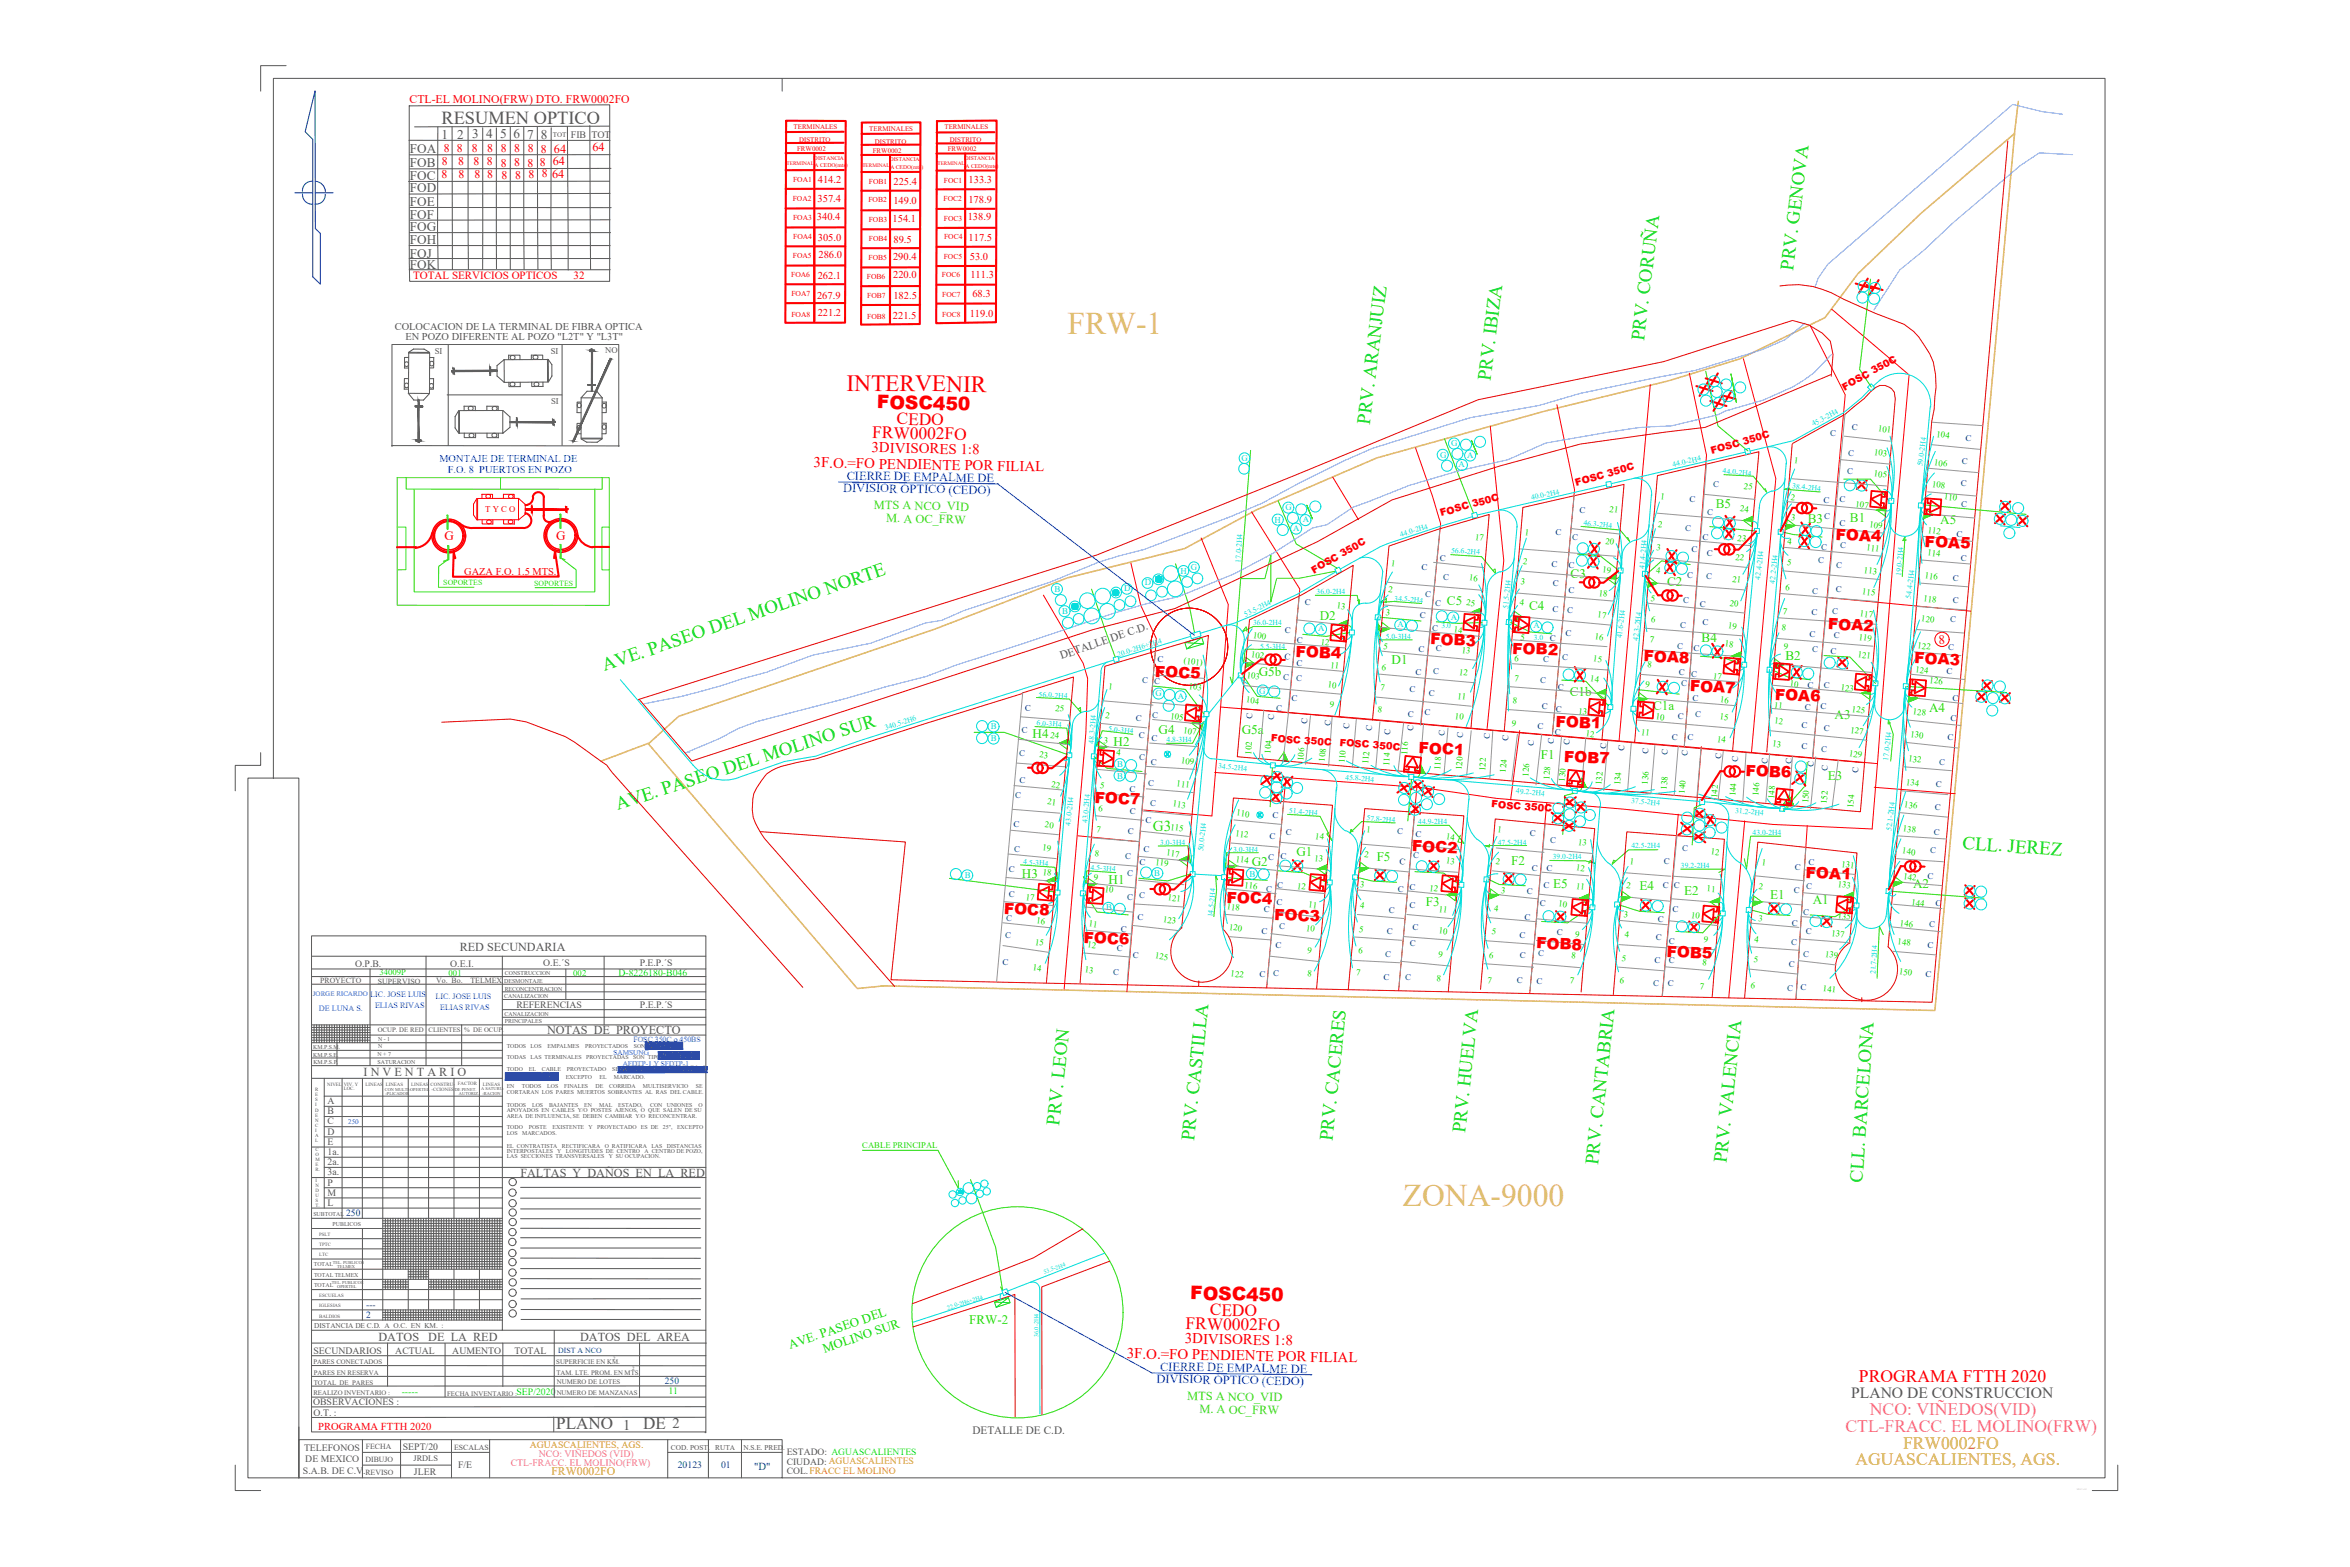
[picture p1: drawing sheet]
<svg xmlns="http://www.w3.org/2000/svg" width="914mm" height="610mm" viewBox="0 0 914 610" stroke-linecap="round" stroke-linejoin="round" font-family="sans-serif">
<defs><g id="words">
<g font-size="12.3" fill="#ddc16e">
<text x="415.4" y="130">FRW-1</text>
<text x="545.9" y="469.3">ZONA-9000</text>
</g>
<text font-size="9.1" fill="#f00" x="329.4" y="151.9" transform="rotate(1 329.4 151.9)">INTERVENIR</text>
<g font-size="7.4" fill="#0d0">
<text x="697.8" y="105.4" transform="rotate(-83 697.8 105.4)">PRV. GENOVA</text>
<text x="639.7" y="132.8" transform="rotate(-83 639.7 132.8)">PRV. CORUÑA</text>
<text x="580" y="148.4" transform="rotate(-83 580 148.4)">PRV. IBIZA</text>
<text x="533" y="165.2" transform="rotate(-83 533 165.2)">PRV. ARANJUIZ</text>
<text x="235.2" y="261.2" transform="rotate(-19 235.2 261.2)">AVE. PASEO DEL MOLINO NORTE</text>
<text x="240.4" y="315.1" transform="rotate(-18 240.4 315.1)">AVE. PASEO DEL MOLINO SUR</text>
<text x="763.5" y="330.2" transform="rotate(4 763.5 330.2)">CLL. JEREZ</text>
<text x="412.2" y="437.9" transform="rotate(-84 412.2 437.9)">PRV. LEON</text>
<text x="518.5" y="444" transform="rotate(-84 518.5 444)">PRV. CACERES</text>
<text x="570.2" y="441" transform="rotate(-84 570.2 441)">PRV. HUELVA</text>
<text x="464.6" y="444" transform="rotate(-84 464.6 444)">PRV. CASTILLA</text>
<text x="621.8" y="453.3" transform="rotate(-84 621.8 453.3)">PRV. CANTABRIA</text>
<text x="671.8" y="452.6" transform="rotate(-84 671.8 452.6)">PRV. VALENCIA</text>
<text x="724.7" y="460.1" transform="rotate(-86 724.7 460.1)">CLL. BARCELONA</text>
</g>
<g font-size="7.3" fill="#f00">
<text x="341.2" y="158.9" transform="rotate(1 341.2 158.9)">FOSC450</text>
<text x="463.1" y="505.5" transform="rotate(1 463.1 505.5)">FOSC450</text>
</g>
<text font-size="7.1" fill="#545454" x="171.8" y="48.3">RESUMEN OPTICO</text>
<g font-size="6.8" fill="#f00">
<text x="348.8" y="165.1" transform="rotate(1 348.8 165.1)">CEDO</text>
<text x="339.4" y="170.4" transform="rotate(1 339.4 170.4)">FRW0002FO</text>
<text x="470.7" y="511.7" transform="rotate(1 470.7 511.7)">CEDO</text>
<text x="461.3" y="517.1" transform="rotate(1 461.3 517.1)">FRW0002FO</text>
<text x="723.3" y="537.7">PROGRAMA FTTH 2020</text>
</g>
<g font-size="6.8" fill="#f0f">
<text x="727.6" y="550.5">NCO: VIÑEDOS(VID)</text>
<text x="718.1" y="557">CTL-FRACC. EL MOLINO(FRW)</text>
</g>
<g font-size="6.8" fill="#dda500">
<text x="740.5" y="563.6">FRW0002FO</text>
<text x="722" y="570.1">AGUASCALIENTES, AGS.</text>
</g>
<g font-size="6.7" fill="#545454">
<text x="216.4" y="556.1">PLANO</text>
<text x="250.2" y="556.1">DE</text>
</g>
<text font-size="6.1" fill="#545454" x="720.3" y="544">PLANO DE CONSTRUCCION</text>
<g font-size="6" fill="#f00">
<text x="714.2" y="210" transform="rotate(2 714.2 210)">FOA4</text>
<text x="748.9" y="212.8" transform="rotate(2 748.9 212.8)">FOA5</text>
<text x="711.3" y="244.8" transform="rotate(2 711.3 244.8)">FOA2</text>
<text x="556.5" y="250.6" transform="rotate(2 556.5 250.6)">FOB3</text>
<text x="504.1" y="255.5" transform="rotate(2 504.1 255.5)">FOB4</text>
<text x="588.4" y="254.2" transform="rotate(2 588.4 254.2)">FOB2</text>
<text x="639.5" y="257.3" transform="rotate(2 639.5 257.3)">FOA8</text>
<text x="449.4" y="263.4" transform="rotate(2 449.4 263.4)">FOC5</text>
<text x="744.8" y="258.1" transform="rotate(2 744.8 258.1)">FOA3</text>
<text x="657.5" y="269" transform="rotate(2 657.5 269)">FOA7</text>
<text x="690.5" y="272.2" transform="rotate(2 690.5 272.2)">FOA6</text>
<text x="605.2" y="282.8" transform="rotate(2 605.2 282.8)">FOB1</text>
<text x="552" y="293" transform="rotate(2 552 293)">FOC1</text>
<text x="608.5" y="296.3" transform="rotate(2 608.5 296.3)">FOB7</text>
<text x="679.2" y="301.8" transform="rotate(2 679.2 301.8)">FOB6</text>
<text x="425.9" y="312.3" transform="rotate(2 425.9 312.3)">FOC7</text>
<text x="549.3" y="331.2" transform="rotate(2 549.3 331.2)">FOC2</text>
<text x="702.6" y="341.5" transform="rotate(2 702.6 341.5)">FOA1</text>
<text x="477.3" y="351.1" transform="rotate(2 477.3 351.1)">FOC4</text>
<text x="390.5" y="355.4" transform="rotate(2 390.5 355.4)">FOC8</text>
<text x="495.8" y="357.9" transform="rotate(2 495.8 357.9)">FOC3</text>
<text x="421.6" y="366.8" transform="rotate(2 421.6 366.8)">FOC6</text>
<text x="597.7" y="368.9" transform="rotate(2 597.7 368.9)">FOB8</text>
<text x="648.4" y="372.2" transform="rotate(2 648.4 372.2)">FOB5</text>
</g>
<text font-size="5.9" fill="#37dd00" x="448.6" y="323.4">G3</text>
<g font-size="5.8" fill="#f00">
<text x="339.1" y="176" transform="rotate(1 339.1 176)">3DIVISORES 1:8</text>
<text x="316.6" y="181.8" transform="rotate(1 316.6 181.8)">3F.O.=FO PENDIENTE POR FILIAL</text>
<text x="461" y="522.6" transform="rotate(1 461 522.6)">3DIVISORES 1:8</text>
<text x="438.5" y="528.4" transform="rotate(1 438.5 528.4)">3F.O.=FO PENDIENTE POR FILIAL</text>
</g>
<g font-size="5.7" fill="#545454">
<text x="242.5" y="556.3">1</text>
<text x="261.6" y="555.7">2</text>
</g>
<g font-size="5.2" fill="#545454">
<text x="171.8" y="53.9">1</text>
<text x="177.9" y="53.9">2</text>
<text x="183.8" y="53.7">3</text>
<text x="189.1" y="53.7">4</text>
<text x="194.6" y="53.7">5</text>
<text x="199.8" y="53.7">6</text>
<text x="205.1" y="53.9">7</text>
<text x="210.4" y="53.9">8</text>
</g>
<g font-size="5.1" fill="#545454">
<text x="159.5" y="59.4">FOA</text>
<text x="159.5" y="64.9">FOB</text>
<text x="159.5" y="70.1">FOC</text>
<text x="159.5" y="74.9">FOD</text>
<text x="159.5" y="80">FOE</text>
<text x="159.5" y="85.1">FOF</text>
<text x="159.5" y="90">FOG</text>
<text x="159.5" y="95.1">FOH</text>
<text x="159.5" y="100.2">FOJ</text>
<text x="159.5" y="104.5">FOK</text>
</g>
<g font-size="5.1" fill="#37dd00">
<text x="667.7" y="197.5">B5</text>
<text x="703.4" y="203.6">B3</text>
<text x="719.8" y="202.9">B1</text>
<text x="755" y="203.8">A5</text>
<text x="611.1" y="224.9">C3</text>
<text x="648.7" y="228">C2</text>
<text x="563" y="235.4">C5</text>
<text x="594.9" y="237.2">C4</text>
<text x="513.5" y="241.2">D2</text>
<text x="662.1" y="249.6">B4</text>
<text x="694.7" y="256.6">B2</text>
<text x="489.8" y="262.9">G5b</text>
<text x="541.5" y="258.4">D1</text>
<text x="610.8" y="270.6">C1b</text>
<text x="643.2" y="276.2">C1a</text>
<text x="713.8" y="279.6">A3</text>
<text x="750.6" y="277">A4</text>
<text x="401.8" y="287.2">H4</text>
<text x="450.8" y="285.4">G4</text>
<text x="483.1" y="285.4">G5a</text>
<text x="433.3" y="290.2">H2</text>
<text x="599.5" y="295.3">F1</text>
<text x="711.2" y="303.4">E3</text>
<text x="504.5" y="332.9">G1</text>
<text x="535.7" y="334.9">F5</text>
<text x="397.6" y="341.5">H3</text>
<text x="487.1" y="336.9">G2</text>
<text x="588" y="336.4">F2</text>
<text x="431.3" y="344">H1</text>
<text x="604.3" y="345.6">E5</text>
<text x="638" y="346.2">E4</text>
<text x="744.4" y="345.6">A2</text>
<text x="554.8" y="352.5">F3</text>
<text x="655.3" y="348.2">E2</text>
<text x="688.8" y="349.6">E1</text>
<text x="705.4" y="351.6">A1</text>
<text x="377.2" y="515.1">FRW-2</text>
</g>
<g font-size="5.1" fill="#f00">
<text x="216.4" y="210">G</text>
<text x="172.9" y="210.2">G</text>
</g>
<g font-size="5.1" fill="#0d0">
<text x="307.5" y="524.7" transform="rotate(-19 307.5 524.7)">AVE. PASEO DEL</text>
<text x="320.8" y="526.4" transform="rotate(-19 320.8 526.4)">MOLINO SUR</text>
</g>
<text font-size="4.9" fill="#f00" x="754.4" y="250.5" transform="rotate(-2 754.4 250.5)">8</text>
<g font-size="4.8" fill="#f00">
<text x="215.6" y="59.3">64</text>
<text x="230.5" y="58.8">64</text>
<text x="215.1" y="64.3">64</text>
<text x="214.8" y="69.4">64</text>
</g>
<g font-size="4.8" fill="#003fff">
<text x="328" y="191.3" transform="rotate(1 328 191.3)">DIVISIOR ÓPTICO (CEDO)</text>
<text x="329.5" y="186.6" transform="rotate(1 329.5 186.6)">CIERRE DE EMPALME DE</text>
<text x="451.4" y="533.2" transform="rotate(1 451.4 533.2)">CIERRE DE EMPALME DE</text>
<text x="450" y="537.9" transform="rotate(1 450 537.9)">DIVISIOR ÓPTICO (CEDO)</text>
</g>
<g font-size="4.8" fill="#5cb800">
<text x="340" y="198" transform="rotate(1 340 198)">MTS A NCO_VID</text>
<text x="344.8" y="203.2" transform="rotate(1 344.8 203.2)">M. A OC_FRW</text>
<text x="461.9" y="544.5" transform="rotate(1 461.9 544.5)">MTS A NCO_VID</text>
<text x="466.7" y="549.8" transform="rotate(1 466.7 549.8)">M. A OC_FRW</text>
</g>
<g font-size="4.8" fill="#545454">
<text x="212.8" y="402.1">NOTAS DE PROYECTO</text>
<text x="141.5" y="418.4">I N V E N T A R I O</text>
<text x="202.5" y="458">FALTAS Y DAÑOS EN LA RED</text>
<text x="147.3" y="521.6">DATOS</text>
<text x="166.7" y="521.6">DE LA RED</text>
<text x="225.7" y="521.9">DATOS DEL AREA</text>
</g>
<text font-size="4.7" fill="#545454" x="178.9" y="370.1">RED SECUNDARIA</text>
<g font-size="4.6" fill="#f00">
<text x="159.4" y="39.9">CTL-EL MOLINO(FRW) DTO. FRW0002FO</text>
<text x="172.7" y="59">8</text>
<text x="177.8" y="59.3">8</text>
<text x="183.6" y="59.2">8</text>
<text x="189.5" y="59.2">8</text>
<text x="194.9" y="59.1">8</text>
<text x="200" y="59.2">8</text>
<text x="205.4" y="59.2">8</text>
<text x="210.4" y="59.3">8</text>
<text x="171.9" y="64.2">8</text>
<text x="178.3" y="64.2">8</text>
<text x="184.2" y="64.2">8</text>
<text x="189.4" y="64.2">8</text>
<text x="194.9" y="64.8">8</text>
<text x="200.1" y="64.6">8</text>
<text x="205.3" y="64.8">8</text>
<text x="210.1" y="64.4">8</text>
<text x="171.7" y="69.4">8</text>
<text x="178.4" y="69.4">8</text>
<text x="184.6" y="69.4">8</text>
<text x="189.6" y="69.4">8</text>
<text x="195.1" y="69.6">8</text>
<text x="200.5" y="69.8">8</text>
<text x="205.7" y="69.2">8</text>
<text x="210.9" y="69">8</text>
</g>
<text font-size="4.6" fill="#dda500" x="214.6" y="574">FRW0002FO</text>
<g font-size="4.4" fill="#545454">
<text x="413" y="256.5" transform="rotate(-19 413 256.5)">DETALLE DE C.D.</text>
<text x="378.4" y="557.9">DETALLE DE C.D.</text>
</g>
<g font-size="4.3" fill="#f00">
<text x="160.8" y="108.7">TOTAL SERVICIOS OPTICOS</text>
<text x="223.2" y="108.7">32</text>
</g>
<text font-size="4.2" fill="#004a95" x="293.4" y="571.7">&quot;D&quot;</text>
<g font-size="4.1" fill="#f00">
<text x="318.2" y="71.1">414.2</text>
<text x="347.7" y="71.9">225.4</text>
<text x="376.9" y="71.3">133.3</text>
<text x="318.1" y="78.6">357.4</text>
<text x="347.6" y="79.3">149.0</text>
<text x="376.8" y="78.8">178.9</text>
<text x="317.9" y="85.5">340.4</text>
<text x="347.3" y="86.2">154.1</text>
<text x="376.6" y="85.7">138.9</text>
<text x="318.2" y="93.6">305.0</text>
<text x="347.7" y="94.4">89.5</text>
<text x="376.9" y="93.8">117.5</text>
<text x="318.5" y="100.5">286.0</text>
<text x="347.5" y="101.1">290.4</text>
<text x="377.4" y="101">53.0</text>
<text x="318.2" y="108.4">262.1</text>
<text x="347.5" y="108.2">220.0</text>
<text x="377.6" y="108.1">111.3</text>
<text x="317.9" y="116.3">267.9</text>
<text x="347.6" y="116.4">182.5</text>
<text x="378.3" y="115.5">68.3</text>
<text x="318.2" y="123.1">221.2</text>
<text x="347.5" y="124.1">221.5</text>
<text x="377.3" y="123.2">119.0</text>
<text x="180.6" y="223.6">GAZA F.O. 1.5 MTS.</text>
<text x="123.8" y="556.3">PROGRAMA FTTH 2020</text>
</g>
<g font-size="4.1" fill="#545454">
<text x="153.6" y="128.3">COLOCACION DE LA TERMINAL DE FIBRA OPTICA</text>
<text x="157.7" y="132.3">EN POZO DIFERENTE AL POZO &quot;L2T&quot; Y &quot;L3T&quot;</text>
</g>
<g font-size="4.1" fill="#003fff">
<text x="171" y="179.9">MONTAJE DE TERMINAL DE</text>
<text x="174.2" y="184.1">F.O. 8 PUERTOS EN POZO</text>
</g>
<text font-size="3.9" fill="#545454" x="222.1" y="53.5">FIB TOT</text>
<g font-size="3.9" fill="#f00">
<text x="717.7" y="151.9" transform="rotate(-29 717.7 151.9)">FOSC 350C</text>
<text x="666.1" y="176.5" transform="rotate(-16 666.1 176.5)">FOSC 350C</text>
<text x="613.4" y="188.9" transform="rotate(-16 613.4 188.9)">FOSC 350C</text>
<text x="560.7" y="200.9" transform="rotate(-16 560.7 200.9)">FOSC 350C</text>
<text x="511.2" y="223.2" transform="rotate(-30 511.2 223.2)">FOSC 350C</text>
<text x="494.5" y="288.4" transform="rotate(4 494.5 288.4)">FOSC 350C</text>
<text x="521.2" y="290.1" transform="rotate(4 521.2 290.1)">FOSC 350C</text>
<text x="580.2" y="314.1" transform="rotate(4 580.2 314.1)">FOSC 350C</text>
</g>
<g font-size="3.8" fill="#545454">
<text x="138.2" y="376.1">O.P.B.</text>
<text x="175.2" y="376.2">O.E.I.</text>
<text x="211.4" y="376">O.E.´S</text>
<text x="248.9" y="376">P.E.P.´S</text>
<text x="200.9" y="392.3">REFERENCIAS</text>
<text x="249" y="392.3">P.E.P.´S</text>
<text x="127.4" y="429.5">A</text>
<text x="127.4" y="433.5">B</text>
<text x="127.4" y="437.4">C</text>
<text x="127.4" y="441.4">D</text>
<text x="127.4" y="445.4">E</text>
<text x="127.4" y="449.3">1a.</text>
<text x="127.4" y="453.3">2a.</text>
<text x="127.4" y="457.2">3a.</text>
<text x="127.4" y="461.2">P</text>
<text x="127.4" y="465.2">M</text>
<text x="127.4" y="469.1">L</text>
<text x="122" y="526.6">SECUNDARIOS</text>
<text x="153.8" y="526.8">ACTUAL</text>
<text x="176" y="526.9">AUMENTO</text>
<text x="200.2" y="526.7">TOTAL</text>
<text x="121.8" y="546.8">OBSERVACIONES :</text>
<text x="122" y="550.8">O.T. :</text>
<text x="156.8" y="564">SEPT/20</text>
<text x="118.3" y="564.6">TELEFONOS</text>
<text x="118.8" y="568.8">DE MEXICO</text>
<text x="117.9" y="573.3">S.A.B. DE C.V.</text>
<text x="161.1" y="573.9">JLER</text>
<text x="178.3" y="570.9">F/E</text>
</g>
<g font-size="3.8" fill="#00dd37">
<text x="240.6" y="379.7">D-8226180-B046</text>
<text x="156.3" y="542.8">-----</text>
<text x="201" y="542.8">SEP/2020</text>
<text x="260.1" y="542.4">11</text>
</g>
<text font-size="3.8" fill="#dda500" x="206.2" y="563.3">AGUASCALIENTES, AGS.</text>
<g font-size="3.8" fill="#f0f">
<text x="209.6" y="566.8">NCO: VIÑEDOS (VID)</text>
<text x="198.7" y="570.3">CTL-FRACC. EL MOLINO(FRW)</text>
</g>
<g font-size="3.8" fill="#004a95">
<text x="263.7" y="571.2">20123</text>
<text x="280.6" y="571.3">01</text>
</g>
<g font-size="3.7" fill="#004a95">
<text x="134.7" y="473.2">250</text>
<text x="142.5" y="508.7">---</text>
<text x="142.5" y="512.8">2</text>
<text x="258.7" y="538.4">250</text>
</g>
<g font-size="3.7" fill="#545454">
<text x="306.1" y="569.8">CIUDAD: AGUASCALIENTES</text>
<text x="306.1" y="566.2">ESTADO: AGUASCALIENTES</text>
<text x="306.1" y="573.5">COL.FRACC EL MOLINO</text>
</g>
<g font-size="3.4" fill="#545454">
<text x="169.2" y="137.7">SI</text>
<text x="214.3" y="137.8">SI</text>
<text x="235.5" y="137.4">NO</text>
<text x="214.5" y="157.3">SI</text>
<text x="251.7" y="407.7">XAGA.</text>
<text x="256.8" y="411.6">POUYET.</text>
<text x="208.2" y="419.4">( 0.4 )</text>
</g>
<g font-size="3.4" fill="#004a95">
<text x="720.6" y="167.4" transform="rotate(2 720.6 167.4)">C</text>
<text x="712.1" y="169.5" transform="rotate(2 712.1 169.5)">C</text>
<text x="764.8" y="171.6" transform="rotate(2 764.8 171.6)">C</text>
<text x="719.2" y="177.2" transform="rotate(2 719.2 177.2)">C</text>
<text x="718.7" y="184.3" transform="rotate(2 718.7 184.3)">C</text>
<text x="763.3" y="180.4" transform="rotate(2 763.3 180.4)">C</text>
<text x="666.6" y="189.5" transform="rotate(2 666.6 189.5)">C</text>
<text x="763" y="189.2" transform="rotate(2 763 189.2)">C</text>
<text x="657.4" y="195.3" transform="rotate(2 657.4 195.3)">C</text>
<text x="709.6" y="195.9" transform="rotate(2 709.6 195.9)">C</text>
<text x="715.7" y="195.3" transform="rotate(2 715.7 195.3)">C</text>
<text x="763.1" y="197.2" transform="rotate(2 763.1 197.2)">C</text>
<text x="614.6" y="199.7" transform="rotate(2 614.6 199.7)">C</text>
<text x="664.2" y="200.5" transform="rotate(2 664.2 200.5)">C</text>
<text x="709.8" y="202" transform="rotate(2 709.8 202)">C</text>
<text x="605.3" y="208.2" transform="rotate(2 605.3 208.2)">C</text>
<text x="611.8" y="210" transform="rotate(2 611.8 210)">C</text>
<text x="655.7" y="206.7" transform="rotate(2 655.7 206.7)">C</text>
<text x="662.5" y="210" transform="rotate(2 662.5 210)">C</text>
<text x="715.7" y="204.7" transform="rotate(2 715.7 204.7)">C</text>
<text x="761.2" y="208.9" transform="rotate(2 761.2 208.9)">C</text>
<text x="658.1" y="214.7" transform="rotate(2 658.1 214.7)">C</text>
<text x="708.6" y="213.8" transform="rotate(2 708.6 213.8)">C</text>
<text x="716.1" y="213" transform="rotate(2 716.1 213)">C</text>
<text x="553.1" y="221.8" transform="rotate(2 553.1 221.8)">C</text>
<text x="560.2" y="218.4" transform="rotate(2 560.2 218.4)">C</text>
<text x="603.7" y="220.7" transform="rotate(2 603.7 220.7)">C</text>
<text x="610.3" y="220.9" transform="rotate(2 610.3 220.9)">C</text>
<text x="664.2" y="216.5" transform="rotate(2 664.2 216.5)">C</text>
<text x="707.5" y="219.2" transform="rotate(2 707.5 219.2)">C</text>
<text x="714.5" y="221" transform="rotate(2 714.5 221)">C</text>
<text x="763" y="218.4" transform="rotate(2 763 218.4)">C</text>
<text x="561.5" y="225.6" transform="rotate(2 561.5 225.6)">C</text>
<text x="604.2" y="227.9" transform="rotate(2 604.2 227.9)">C</text>
<text x="656.5" y="224.9" transform="rotate(2 656.5 224.9)">C</text>
<text x="663.8" y="225.2" transform="rotate(2 663.8 225.2)">C</text>
<text x="759.9" y="225.9" transform="rotate(2 759.9 225.9)">C</text>
<text x="554.5" y="232.1" transform="rotate(2 554.5 232.1)">C</text>
<text x="610.2" y="230.6" transform="rotate(2 610.2 230.6)">C</text>
<text x="705.2" y="231" transform="rotate(2 705.2 231)">C</text>
<text x="714.3" y="230.2" transform="rotate(2 714.3 230.2)">C</text>
<text x="507.7" y="235.3" transform="rotate(2 507.7 235.3)">C</text>
<text x="558.4" y="235.8" transform="rotate(2 558.4 235.8)">C</text>
<text x="604" y="238.1" transform="rotate(2 604 238.1)">C</text>
<text x="609.7" y="238.6" transform="rotate(2 609.7 238.6)">C</text>
<text x="654.9" y="234.6" transform="rotate(2 654.9 234.6)">C</text>
<text x="661.5" y="236.1" transform="rotate(2 661.5 236.1)">C</text>
<text x="704.8" y="239.3" transform="rotate(2 704.8 239.3)">C</text>
<text x="712.9" y="238.9" transform="rotate(2 712.9 238.9)">C</text>
<text x="759.9" y="234.7" transform="rotate(2 759.9 234.7)">C</text>
<text x="552.5" y="240.3" transform="rotate(2 552.5 240.3)">C</text>
<text x="557.2" y="245.5" transform="rotate(2 557.2 245.5)">C</text>
<text x="653.8" y="244.2" transform="rotate(2 653.8 244.2)">C</text>
<text x="662.4" y="243.1" transform="rotate(2 662.4 243.1)">C</text>
<text x="758.8" y="242.1" transform="rotate(2 758.8 242.1)">C</text>
<text x="499.9" y="246.4" transform="rotate(2 499.9 246.4)">C</text>
<text x="504.6" y="250.2" transform="rotate(2 504.6 250.2)">C</text>
<text x="603" y="249.5" transform="rotate(2 603 249.5)">C</text>
<text x="609.2" y="247.3" transform="rotate(2 609.2 247.3)">C</text>
<text x="704.1" y="247.7" transform="rotate(2 704.1 247.7)">C</text>
<text x="713.6" y="248" transform="rotate(2 713.6 248)">C</text>
<text x="450.4" y="257.5" transform="rotate(2 450.4 257.5)">C</text>
<text x="499.7" y="256.5" transform="rotate(8 499.7 256.5)">C</text>
<text x="552" y="253.6" transform="rotate(2 552 253.6)">C</text>
<text x="558.7" y="253.3" transform="rotate(2 558.7 253.3)">C</text>
<text x="600.5" y="257.7" transform="rotate(2 600.5 257.7)">C</text>
<text x="607.9" y="256.9" transform="rotate(2 607.9 256.9)">C</text>
<text x="652.6" y="252.6" transform="rotate(2 652.6 252.6)">C</text>
<text x="659" y="253.4" transform="rotate(2 659 253.4)">C</text>
<text x="705.2" y="253.5" transform="rotate(2 705.2 253.5)">C</text>
<text x="712.2" y="254.5" transform="rotate(2 712.2 254.5)">C</text>
<text x="758.1" y="252.9" transform="rotate(2 758.1 252.9)">C</text>
<text x="504.5" y="259.1" transform="rotate(2 504.5 259.1)">C</text>
<text x="550.7" y="262.6" transform="rotate(2 550.7 262.6)">C</text>
<text x="557.6" y="262.4" transform="rotate(2 557.6 262.4)">C</text>
<text x="653.3" y="262.6" transform="rotate(2 653.3 262.6)">C</text>
<text x="658" y="263.3" transform="rotate(2 658 263.3)">C</text>
<text x="757.4" y="262" transform="rotate(2 757.4 262)">C</text>
<text x="444.4" y="265.7" transform="rotate(2 444.4 265.7)">C</text>
<text x="449.1" y="266" transform="rotate(2 449.1 266)">C</text>
<text x="499.3" y="264.6" transform="rotate(2 499.3 264.6)">C</text>
<text x="504.3" y="265.1" transform="rotate(2 504.3 265.1)">C</text>
<text x="548.5" y="269.1" transform="rotate(2 548.5 269.1)">C</text>
<text x="599.3" y="265.5" transform="rotate(2 599.3 265.5)">C</text>
<text x="606.2" y="268.5" transform="rotate(2 606.2 268.5)">C</text>
<text x="654.2" y="266.8" transform="rotate(2 654.2 266.8)">C</text>
<text x="703.3" y="267.6" transform="rotate(2 703.3 267.6)">C</text>
<text x="709.6" y="267.7" transform="rotate(2 709.6 267.7)">C</text>
<text x="502.6" y="272.6" transform="rotate(2 502.6 272.6)">C</text>
<text x="555.9" y="270.8" transform="rotate(2 555.9 270.8)">C</text>
<text x="599.9" y="275.7" transform="rotate(2 599.9 275.7)">C</text>
<text x="658.5" y="272.6" transform="rotate(2 658.5 272.6)">C</text>
<text x="708.3" y="275.8" transform="rotate(2 708.3 275.8)">C</text>
<text x="759.7" y="272.6" transform="rotate(2 759.7 272.6)">C</text>
<text x="398.9" y="276.8" transform="rotate(-2 398.9 276.8)">C</text>
<text x="442" y="280.6" transform="rotate(2 442 280.6)">C</text>
<text x="448.3" y="279.5" transform="rotate(2 448.3 279.5)">C</text>
<text x="487.2" y="279.7" transform="rotate(-85 487.2 279.7)">C</text>
<text x="495.6" y="280.2" transform="rotate(-85 495.6 280.2)">C</text>
<text x="496.6" y="276.5" transform="rotate(2 496.6 276.5)">C</text>
<text x="508.6" y="281.7" transform="rotate(-85 508.6 281.7)">C</text>
<text x="547.8" y="278.9" transform="rotate(2 547.8 278.9)">C</text>
<text x="554.2" y="278.3" transform="rotate(2 554.2 278.3)">C</text>
<text x="605.4" y="276.9" transform="rotate(2 605.4 276.9)">C</text>
<text x="652.9" y="279.6" transform="rotate(2 652.9 279.6)">C</text>
<text x="659.6" y="278.9" transform="rotate(2 659.6 278.9)">C</text>
<text x="702.3" y="276" transform="rotate(2 702.3 276)">C</text>
<text x="759" y="280.5" transform="rotate(2 759 280.5)">C</text>
<text x="397.6" y="285.2" transform="rotate(-2 397.6 285.2)">C</text>
<text x="443.2" y="287.1" transform="rotate(2 443.2 287.1)">C</text>
<text x="517.7" y="282.4" transform="rotate(-85 517.7 282.4)">C</text>
<text x="524.9" y="283.8" transform="rotate(-85 524.9 283.8)">C</text>
<text x="533.8" y="284.5" transform="rotate(-85 533.8 284.5)">C</text>
<text x="541" y="285.9" transform="rotate(-85 541 285.9)">C</text>
<text x="549.8" y="284.5" transform="rotate(-85 549.8 284.5)">C</text>
<text x="562.1" y="286.3" transform="rotate(-85 562.1 286.3)">C</text>
<text x="569.2" y="287.2" transform="rotate(-85 569.2 287.2)">C</text>
<text x="579.7" y="287.6" transform="rotate(-85 579.7 287.6)">C</text>
<text x="598.3" y="283.4" transform="rotate(2 598.3 283.4)">C</text>
<text x="605" y="286" transform="rotate(1 605 286)">C</text>
<text x="650.5" y="288" transform="rotate(2 650.5 288)">C</text>
<text x="656.6" y="287.8" transform="rotate(2 656.6 287.8)">C</text>
<text x="701" y="283.1" transform="rotate(2 701 283.1)">C</text>
<text x="709.7" y="284.5" transform="rotate(2 709.7 284.5)">C</text>
<text x="448.1" y="288.4" transform="rotate(2 448.1 288.4)">C</text>
<text x="586.9" y="288.3" transform="rotate(-85 586.9 288.3)">C</text>
<text x="596.9" y="290.1" transform="rotate(-85 596.9 290.1)">C</text>
<text x="604.7" y="289.6" transform="rotate(-85 604.7 289.6)">C</text>
<text x="610.7" y="289.8" transform="rotate(-85 610.7 289.8)">C</text>
<text x="625" y="291.4" transform="rotate(-85 625 291.4)">C</text>
<text x="632" y="292.1" transform="rotate(-85 632 292.1)">C</text>
<text x="641.3" y="293.5" transform="rotate(-85 641.3 293.5)">C</text>
<text x="648.9" y="293.6" transform="rotate(-85 648.9 293.6)">C</text>
<text x="656.6" y="294" transform="rotate(-85 656.6 294)">C</text>
<text x="701" y="291.5" transform="rotate(2 701 291.5)">C</text>
<text x="708.7" y="292.5" transform="rotate(2 708.7 292.5)">C</text>
<text x="757.8" y="288" transform="rotate(2 757.8 288)">C</text>
<text x="396.5" y="294.1" transform="rotate(2 396.5 294.1)">C</text>
<text x="443.3" y="295.6" transform="rotate(2 443.3 295.6)">C</text>
<text x="447.8" y="297.6" transform="rotate(2 447.8 297.6)">C</text>
<text x="669.7" y="295.4" transform="rotate(-85 669.7 295.4)">C</text>
<text x="676.2" y="296.4" transform="rotate(-85 676.2 296.4)">C</text>
<text x="687.7" y="297" transform="rotate(-85 687.7 297)">C</text>
<text x="697" y="297.2" transform="rotate(-85 697 297.2)">C</text>
<text x="705.6" y="298.4" transform="rotate(-85 705.6 298.4)">C</text>
<text x="711.1" y="299.9" transform="rotate(-85 711.1 299.9)">C</text>
<text x="754.6" y="297.4" transform="rotate(2 754.6 297.4)">C</text>
<text x="396.7" y="304.5" transform="rotate(2 396.7 304.5)">C</text>
<text x="446.7" y="305.7" transform="rotate(2 446.7 305.7)">C</text>
<text x="723" y="300.8" transform="rotate(-85 723 300.8)">C</text>
<text x="395" y="310.6" transform="rotate(2 395 310.6)">C</text>
<text x="439.4" y="308.1" transform="rotate(2 439.4 308.1)">C</text>
<text x="753.2" y="306.2" transform="rotate(2 753.2 306.2)">C</text>
<text x="439.6" y="316.7" transform="rotate(2 439.6 316.7)">C</text>
<text x="447.6" y="313.6" transform="rotate(2 447.6 313.6)">C</text>
<text x="752.8" y="315" transform="rotate(2 752.8 315)">C</text>
<text x="394.3" y="321.6" transform="rotate(2 394.3 321.6)">C</text>
<text x="445.8" y="320.3" transform="rotate(2 445.8 320.3)">C</text>
<text x="495.1" y="318.1" transform="rotate(2 495.1 318.1)">C</text>
<text x="438.9" y="324.6" transform="rotate(2 438.9 324.6)">C</text>
<text x="493.9" y="326.4" transform="rotate(2 493.9 326.4)">C</text>
<text x="500.3" y="324.9" transform="rotate(2 500.3 324.9)">C</text>
<text x="543.6" y="324.4" transform="rotate(2 543.6 324.4)">C</text>
<text x="550.8" y="325.5" transform="rotate(2 550.8 325.5)">C</text>
<text x="595.3" y="325.4" transform="rotate(2 595.3 325.4)">C</text>
<text x="603.2" y="327.9" transform="rotate(2 603.2 327.9)">C</text>
<text x="752.5" y="324.8" transform="rotate(2 752.5 324.8)">C</text>
<text x="394.6" y="331.4" transform="rotate(2 394.6 331.4)">C</text>
<text x="437.8" y="334.2" transform="rotate(2 437.8 334.2)">C</text>
<text x="445" y="331.4" transform="rotate(2 445 331.4)">C</text>
<text x="493.5" y="334.6" transform="rotate(2 493.5 334.6)">C</text>
<text x="498.3" y="334.1" transform="rotate(2 498.3 334.1)">C</text>
<text x="549.9" y="333.7" transform="rotate(2 549.9 333.7)">C</text>
<text x="654.6" y="331.1" transform="rotate(2 654.6 331.1)">C</text>
<text x="751.1" y="331.8" transform="rotate(2 751.1 331.8)">C</text>
<text x="392.5" y="339.4" transform="rotate(2 392.5 339.4)">C</text>
<text x="438.6" y="340.8" transform="rotate(2 438.6 340.8)">C</text>
<text x="443.4" y="336.7" transform="rotate(2 443.4 336.7)">C</text>
<text x="544.4" y="336.2" transform="rotate(8 544.4 336.2)">C</text>
<text x="596" y="338.9" transform="rotate(2 596 338.9)">C</text>
<text x="601.8" y="338.9" transform="rotate(2 601.8 338.9)">C</text>
<text x="647.4" y="336.1" transform="rotate(2 647.4 336.1)">C</text>
<text x="698.4" y="338.4" transform="rotate(2 698.4 338.4)">C</text>
<text x="703.7" y="336.4" transform="rotate(2 703.7 336.4)">C</text>
<text x="750" y="342" transform="rotate(2 750 342)">C</text>
<text x="492.7" y="346.9" transform="rotate(2 492.7 346.9)">C</text>
<text x="497" y="345.3" transform="rotate(2 497 345.3)">C</text>
<text x="543.9" y="347" transform="rotate(2 543.9 347)">C</text>
<text x="548.5" y="346.2" transform="rotate(2 548.5 346.2)">C</text>
<text x="594.2" y="347.9" transform="rotate(2 594.2 347.9)">C</text>
<text x="600.6" y="345.6" transform="rotate(2 600.6 345.6)">C</text>
<text x="647.1" y="345.3" transform="rotate(2 647.1 345.3)">C C</text>
<text x="697.9" y="347.3" transform="rotate(2 697.9 347.3)">C</text>
<text x="702.7" y="345.8" transform="rotate(2 702.7 345.8)">C</text>
<text x="392.5" y="349" transform="rotate(2 392.5 349)">C</text>
<text x="438.5" y="350.3" transform="rotate(2 438.5 350.3)">C</text>
<text x="443.2" y="349.3" transform="rotate(2 443.2 349.3)">C</text>
<text x="496.7" y="352" transform="rotate(2 496.7 352)">C</text>
<text x="548.4" y="353.3" transform="rotate(2 548.4 353.3)">C</text>
<text x="599.2" y="352.3" transform="rotate(2 599.2 352.3)">C</text>
<text x="753.1" y="352.5" transform="rotate(2 753.1 352.5)">C</text>
<text x="391.5" y="358.5" transform="rotate(2 391.5 358.5)">C</text>
<text x="442.7" y="358.1" transform="rotate(2 442.7 358.1)">C</text>
<text x="491.8" y="354.8" transform="rotate(2 491.8 354.8)">C</text>
<text x="540.4" y="355.3" transform="rotate(2 540.4 355.3)">C</text>
<text x="593.2" y="357.8" transform="rotate(2 593.2 357.8)">C</text>
<text x="645" y="358.6" transform="rotate(2 645 358.6)">C</text>
<text x="650.8" y="354.8" transform="rotate(2 650.8 354.8)">C</text>
<text x="701.7" y="356" transform="rotate(2 701.7 356)">C</text>
<text x="391.1" y="365.1" transform="rotate(2 391.1 365.1)">C</text>
<text x="436.1" y="362.5" transform="rotate(2 436.1 362.5)">C</text>
<text x="490.9" y="363.3" transform="rotate(2 490.9 363.3)">C</text>
<text x="497.7" y="361.2" transform="rotate(2 497.7 361.2)">C</text>
<text x="539.6" y="363.2" transform="rotate(2 539.6 363.2)">C</text>
<text x="549.6" y="361.9" transform="rotate(2 549.6 361.9)">C</text>
<text x="591.3" y="365.1" transform="rotate(2 591.3 365.1)">C</text>
<text x="605.8" y="363.6" transform="rotate(2 605.8 363.6)">C</text>
<text x="644.2" y="365.5" transform="rotate(2 644.2 365.5)">C</text>
<text x="697.3" y="360.4" transform="rotate(2 697.3 360.4)">C</text>
<text x="702.6" y="363.5" transform="rotate(2 702.6 363.5)">C</text>
<text x="750.6" y="360.6" transform="rotate(2 750.6 360.6)">C</text>
<text x="434.6" y="370" transform="rotate(2 434.6 370)">C</text>
<text x="496.3" y="368.6" transform="rotate(2 496.3 368.6)">C</text>
<text x="548.5" y="368.2" transform="rotate(2 548.5 368.2)">C</text>
<text x="649.4" y="367.4" transform="rotate(2 649.4 367.4)">C</text>
<text x="697" y="367.5" transform="rotate(2 697 367.5)">C</text>
<text x="750.1" y="368.7" transform="rotate(2 750.1 368.7)">C</text>
<text x="390.1" y="375.6" transform="rotate(2 390.1 375.6)">C</text>
<text x="440.8" y="372.8" transform="rotate(2 440.8 372.8)">C</text>
<text x="539" y="372.3" transform="rotate(2 539 372.3)">C</text>
<text x="591.3" y="372.8" transform="rotate(2 591.3 372.8)">C</text>
<text x="598.5" y="372.1" transform="rotate(2 598.5 372.1)">C</text>
<text x="643.8" y="374.6" transform="rotate(2 643.8 374.6)">C</text>
<text x="649.3" y="374.7" transform="rotate(2 649.3 374.7)">C</text>
<text x="696" y="376.1" transform="rotate(2 696 376.1)">C</text>
<text x="701.6" y="372.1" transform="rotate(2 701.6 372.1)">C</text>
<text x="433.2" y="379.1" transform="rotate(2 433.2 379.1)">C</text>
<text x="490.1" y="380" transform="rotate(2 490.1 380)">C</text>
<text x="495.4" y="379.8" transform="rotate(2 495.4 379.8)">C</text>
<text x="538.3" y="381.2" transform="rotate(2 538.3 381.2)">C</text>
<text x="546.8" y="381.2" transform="rotate(2 546.8 381.2)">C</text>
<text x="590.2" y="382.6" transform="rotate(2 590.2 382.6)">C</text>
<text x="597.9" y="383" transform="rotate(2 597.9 383)">C</text>
<text x="643.3" y="383.7" transform="rotate(2 643.3 383.7)">C</text>
<text x="649" y="383.7" transform="rotate(2 649 383.7)">C</text>
<text x="749.2" y="380.1" transform="rotate(2 749.2 380.1)">C</text>
<text x="695.3" y="385.7" transform="rotate(2 695.3 385.7)">C</text>
<text x="700.6" y="385.2" transform="rotate(2 700.6 385.2)">C</text>
</g>
<g font-size="3.4" fill="#0d0">
<text x="730.7" y="167.7" transform="rotate(7 730.7 167.7)">101</text>
<text x="753.4" y="169.9" transform="rotate(7 753.4 169.9)">104</text>
<text x="729.1" y="176.8" transform="rotate(7 729.1 176.8)">103</text>
<text x="698" y="180.3" transform="rotate(6 698 180.3)">1</text>
<text x="729" y="185.3" transform="rotate(7 729 185.3)">105</text>
<text x="752.5" y="181" transform="rotate(7 752.5 181)">106</text>
<text x="678.5" y="190.2" transform="rotate(7 678.5 190.2)">25</text>
<text x="751.6" y="189.3" transform="rotate(7 751.6 189.3)">108</text>
<text x="646" y="194.1" transform="rotate(7 646 194.1)">1</text>
<text x="696.7" y="194.5" transform="rotate(7 696.7 194.5)">2</text>
<text x="721.9" y="197.2" transform="rotate(7 721.9 197.2)">107</text>
<text x="756.3" y="194.3" transform="rotate(7 756.3 194.3)">110</text>
<text x="626.2" y="199.1" transform="rotate(7 626.2 199.1)">21</text>
<text x="677" y="199" transform="rotate(7 677 199)">24</text>
<text x="696.9" y="202.3" transform="rotate(7 696.9 202.3)">3</text>
<text x="573.9" y="209.9" transform="rotate(7 573.9 209.9)">17</text>
<text x="593.2" y="208.3" transform="rotate(7 593.2 208.3)">1</text>
<text x="645.1" y="204.9" transform="rotate(7 645.1 204.9)">2</text>
<text x="727.3" y="205.1" transform="rotate(7 727.3 205.1)">109</text>
<text x="749.9" y="207.3" transform="rotate(7 749.9 207.3)">112</text>
<text x="624.5" y="211.5" transform="rotate(7 624.5 211.5)">20</text>
<text x="644.4" y="213.9" transform="rotate(7 644.4 213.9)">3</text>
<text x="676" y="210.3" transform="rotate(7 676 210.3)">23</text>
<text x="695.4" y="211.8" transform="rotate(7 695.4 211.8)">4</text>
<text x="726.1" y="214" transform="rotate(7 726.1 214)">111</text>
<text x="749.8" y="216" transform="rotate(7 749.8 216)">114</text>
<text x="541.2" y="220.1" transform="rotate(6 541.2 220.1)">1</text>
<text x="592.5" y="219.3" transform="rotate(7 592.5 219.3)">2</text>
<text x="675.2" y="217.8" transform="rotate(7 675.2 217.8)">22</text>
<text x="695.2" y="219.7" transform="rotate(7 695.2 219.7)">5</text>
<text x="571.5" y="225.8" transform="rotate(7 571.5 225.8)">16</text>
<text x="591.7" y="227.3" transform="rotate(6 591.7 227.3)">3</text>
<text x="623.4" y="222.6" transform="rotate(7 623.4 222.6)">19</text>
<text x="644.3" y="222.8" transform="rotate(7 644.3 222.8)">4</text>
<text x="673.9" y="226.3" transform="rotate(7 673.9 226.3)">21</text>
<text x="725.1" y="222.9" transform="rotate(7 725.1 222.9)">113</text>
<text x="748.8" y="225" transform="rotate(7 748.8 225)">116</text>
<text x="540.1" y="230.4" transform="rotate(7 540.1 230.4)">2</text>
<text x="622" y="231.8" transform="rotate(7 622 231.8)">18</text>
<text x="642.3" y="233.8" transform="rotate(7 642.3 233.8)">5</text>
<text x="694.6" y="229.4" transform="rotate(7 694.6 229.4)">6</text>
<text x="724.5" y="231.1" transform="rotate(7 724.5 231.1)">115</text>
<text x="748.3" y="233.8" transform="rotate(7 748.3 233.8)">118</text>
<text x="520.1" y="236.7" transform="rotate(7 520.1 236.7)">13</text>
<text x="539.2" y="239.1" transform="rotate(7 539.2 239.1)">3</text>
<text x="570.5" y="235.5" transform="rotate(7 570.5 235.5)">25</text>
<text x="591.3" y="235.3" transform="rotate(7 591.3 235.3)">4</text>
<text x="672.9" y="235.6" transform="rotate(7 672.9 235.6)">20</text>
<text x="693.5" y="238.8" transform="rotate(7 693.5 238.8)">7</text>
<text x="723.6" y="239.7" transform="rotate(7 723.6 239.7)">117</text>
<text x="621.5" y="240" transform="rotate(7 621.5 240)">17</text>
<text x="642.3" y="241.9" transform="rotate(7 642.3 241.9)">6</text>
<text x="672.4" y="244.5" transform="rotate(7 672.4 244.5)">19</text>
<text x="693.1" y="245.3" transform="rotate(7 693.1 245.3)">8</text>
<text x="747.5" y="241.6" transform="rotate(7 747.5 241.6)">120</text>
<text x="487.5" y="248.1" transform="rotate(7 487.5 248.1)">100</text>
<text x="513.8" y="250.8" transform="rotate(7 513.8 250.8)">12</text>
<text x="565.5" y="246" transform="rotate(7 565.5 246)">14</text>
<text x="591.5" y="248.8" transform="rotate(7 591.5 248.8)">5</text>
<text x="620.4" y="248.6" transform="rotate(7 620.4 248.6)">16</text>
<text x="641.8" y="249.8" transform="rotate(7 641.8 249.8)">7</text>
<text x="671" y="251.4" transform="rotate(7 671 251.4)">18</text>
<text x="723.1" y="248.8" transform="rotate(7 723.1 248.8)">119</text>
<text x="460.5" y="258" transform="rotate(7 460.5 258)">(101)</text>
<text x="486.7" y="255.6" transform="rotate(7 486.7 255.6)">102</text>
<text x="538.2" y="252.3" transform="rotate(7 538.2 252.3)">5</text>
<text x="568.7" y="253.8" transform="rotate(7 568.7 253.8)">13</text>
<text x="589.2" y="257.1" transform="rotate(7 589.2 257.1)">6</text>
<text x="619.8" y="257.3" transform="rotate(7 619.8 257.3)">15</text>
<text x="694" y="252.3" transform="rotate(7 694 252.3)">9</text>
<text x="722.7" y="255.7" transform="rotate(7 722.7 255.7)">121</text>
<text x="746" y="252.1" transform="rotate(7 746 252.1)">122</text>
<text x="485" y="263.7" transform="rotate(7 485 263.7)">103</text>
<text x="517.6" y="259.8" transform="rotate(7 517.6 259.8)">11</text>
<text x="537.5" y="260.6" transform="rotate(7 537.5 260.6)">6</text>
<text x="567.6" y="262.5" transform="rotate(7 567.6 262.5)">12</text>
<text x="640.9" y="259.6" transform="rotate(7 640.9 259.6)">8</text>
<text x="666.5" y="264" transform="rotate(7 666.5 264)">17</text>
<text x="745.2" y="261.5" transform="rotate(7 745.2 261.5)">124</text>
<text x="431.2" y="268" transform="rotate(7 431.2 268)">1</text>
<text x="462.4" y="268" transform="rotate(7 462.4 268)">103</text>
<text x="516.5" y="267.3" transform="rotate(7 516.5 267.3)">10</text>
<text x="537.1" y="268.6" transform="rotate(7 537.1 268.6)">7</text>
<text x="589.1" y="264.8" transform="rotate(7 589.1 264.8)">7</text>
<text x="618.7" y="265" transform="rotate(7 618.7 265)">14</text>
<text x="640.2" y="267.1" transform="rotate(7 640.2 267.1)">9</text>
<text x="696.3" y="266.9" transform="rotate(7 696.3 266.9)">10</text>
<text x="716.2" y="268.4" transform="rotate(7 716.2 268.4)">123</text>
<text x="750.7" y="265.7" transform="rotate(7 750.7 265.7)">126</text>
<text x="484.8" y="273.3" transform="rotate(7 484.8 273.3)">104</text>
<text x="517.3" y="275" transform="rotate(7 517.3 275)">9</text>
<text x="566.9" y="271.9" transform="rotate(7 566.9 271.9)">11</text>
<text x="588.5" y="273.4" transform="rotate(7 588.5 273.4)">8</text>
<text x="669.2" y="273.2" transform="rotate(7 669.2 273.2)">16</text>
<text x="690.2" y="275.2" transform="rotate(7 690.2 275.2)">11</text>
<text x="410.6" y="276.6" transform="rotate(7 410.6 276.6)">25</text>
<text x="430" y="279.4" transform="rotate(7 430 279.4)">2</text>
<text x="455.3" y="279.6" transform="rotate(7 455.3 279.6)">105</text>
<text x="535.9" y="276.8" transform="rotate(7 535.9 276.8)">8</text>
<text x="566" y="279.6" transform="rotate(7 566 279.6)">10</text>
<text x="614" y="277.6" transform="rotate(7 614 277.6)">13</text>
<text x="644.2" y="279.8" transform="rotate(7 644.2 279.8)">10</text>
<text x="669" y="279.8" transform="rotate(7 669 279.8)">15</text>
<text x="690.3" y="281.3" transform="rotate(7 690.3 281.3)">12</text>
<text x="720.5" y="276.9" transform="rotate(7 720.5 276.9)">125</text>
<text x="744.2" y="277.8" transform="rotate(7 744.2 277.8)">128</text>
<text x="408.6" y="287" transform="rotate(7 408.6 287)">24</text>
<text x="460.4" y="285.3" transform="rotate(7 460.4 285.3)">107</text>
<text x="588.1" y="282.4" transform="rotate(7 588.1 282.4)">9</text>
<text x="616.9" y="286.4" transform="rotate(7 616.9 286.4)">12</text>
<text x="638.4" y="285.8" transform="rotate(7 638.4 285.8)">11</text>
<text x="719.9" y="285.1" transform="rotate(7 719.9 285.1)">127</text>
<text x="743.3" y="286.5" transform="rotate(7 743.3 286.5)">130</text>
<text x="429.4" y="288.9" transform="rotate(7 429.4 288.9)">3</text>
<text x="434.3" y="293.7" transform="rotate(7 434.3 293.7)">4</text>
<text x="486.8" y="293.6" transform="rotate(-85 486.8 293.6)">102</text>
<text x="494.4" y="293.2" transform="rotate(-85 494.4 293.2)">104</text>
<text x="547.5" y="293.8" transform="rotate(-85 547.5 293.8)">116</text>
<text x="668" y="288.5" transform="rotate(7 668 288.5)">14</text>
<text x="689.5" y="290.3" transform="rotate(7 689.5 290.3)">13</text>
<text x="404.3" y="294.7" transform="rotate(7 404.3 294.7)">23</text>
<text x="459.5" y="296.9" transform="rotate(7 459.5 296.9)">109</text>
<text x="507.2" y="296.1" transform="rotate(-85 507.2 296.1)">106</text>
<text x="515.5" y="296.2" transform="rotate(-85 515.5 296.2)">108</text>
<text x="523.3" y="297" transform="rotate(-85 523.3 297)">110</text>
<text x="532.4" y="297.4" transform="rotate(-85 532.4 297.4)">112</text>
<text x="540.5" y="298" transform="rotate(-85 540.5 298)">114</text>
<text x="560.3" y="299.6" transform="rotate(-85 560.3 299.6)">118</text>
<text x="568.8" y="299.6" transform="rotate(-85 568.8 299.6)">120</text>
<text x="577.9" y="299.9" transform="rotate(-85 577.9 299.9)">122</text>
<text x="719.4" y="294.2" transform="rotate(7 719.4 294.2)">129</text>
<text x="742.5" y="296.2" transform="rotate(7 742.5 296.2)">132</text>
<text x="457.7" y="305.9" transform="rotate(7 457.7 305.9)">111</text>
<text x="586" y="300.6" transform="rotate(-85 586 300.6)">124</text>
<text x="594.7" y="302.1" transform="rotate(-85 594.7 302.1)">126</text>
<text x="602.9" y="303.3" transform="rotate(-85 602.9 303.3)">128</text>
<text x="608.9" y="304.2" transform="rotate(-85 608.9 304.2)">130</text>
<text x="623.2" y="305.4" transform="rotate(-85 623.2 305.4)">132</text>
<text x="630.5" y="305.6" transform="rotate(-85 630.5 305.6)">134</text>
<text x="641.1" y="305.3" transform="rotate(-85 641.1 305.3)">136</text>
<text x="741.6" y="305.2" transform="rotate(7 741.6 305.2)">134</text>
<text x="409" y="306.2" transform="rotate(7 409 306.2)">22</text>
<text x="428" y="306.5" transform="rotate(7 428 306.5)">5</text>
<text x="648.6" y="307.3" transform="rotate(-85 648.6 307.3)">138</text>
<text x="655.6" y="308.8" transform="rotate(-85 655.6 308.8)">140</text>
<text x="668.2" y="310.5" transform="rotate(-85 668.2 310.5)">142</text>
<text x="675.3" y="309.8" transform="rotate(-85 675.3 309.8)">144</text>
<text x="684.2" y="309.7" transform="rotate(-85 684.2 309.7)">146</text>
<text x="690.3" y="310.9" transform="rotate(-85 690.3 310.9)">148</text>
<text x="407.5" y="312.9" transform="rotate(7 407.5 312.9)">21</text>
<text x="427.3" y="315.4" transform="rotate(7 427.3 315.4)">6</text>
<text x="456.2" y="313.7" transform="rotate(7 456.2 313.7)">113</text>
<text x="481" y="317.2" transform="rotate(7 481 317.2)">110</text>
<text x="703.5" y="312.5" transform="rotate(-85 703.5 312.5)">150</text>
<text x="710.8" y="312.8" transform="rotate(-85 710.8 312.8)">152</text>
<text x="721.1" y="314.4" transform="rotate(-85 721.1 314.4)">154</text>
<text x="740.8" y="314" transform="rotate(7 740.8 314)">136</text>
<text x="406.5" y="321.8" transform="rotate(7 406.5 321.8)">20</text>
<text x="426.6" y="323.7" transform="rotate(7 426.6 323.7)">7</text>
<text x="455.3" y="322.8" transform="rotate(7 455.3 322.8)">115</text>
<text x="531.6" y="323.8" transform="rotate(6 531.6 323.8)">1</text>
<text x="582.5" y="323.7" transform="rotate(7 582.5 323.7)">1</text>
<text x="740.3" y="323.4" transform="rotate(7 740.3 323.4)">138</text>
<text x="480.6" y="325.3" transform="rotate(7 480.6 325.3)">112</text>
<text x="511.7" y="326.3" transform="rotate(7 511.7 326.3)">14</text>
<text x="562.5" y="326.4" transform="rotate(7 562.5 326.4)">14</text>
<text x="613.9" y="328.6" transform="rotate(7 613.9 328.6)">13</text>
<text x="405.5" y="330.8" transform="rotate(7 405.5 330.8)">19</text>
<text x="425.9" y="332.8" transform="rotate(7 425.9 332.8)">8</text>
<text x="453.8" y="332.8" transform="rotate(7 453.8 332.8)">117</text>
<text x="480.7" y="335.2" transform="rotate(7 480.7 335.2)">114</text>
<text x="511.4" y="334.8" transform="rotate(7 511.4 334.8)">13</text>
<text x="530.8" y="333.5" transform="rotate(7 530.8 333.5)">2</text>
<text x="562.5" y="335.9" transform="rotate(7 562.5 335.9)">13</text>
<text x="665.5" y="332.2" transform="rotate(7 665.5 332.2)">12</text>
<text x="740.1" y="332" transform="rotate(7 740.1 332)">140</text>
<text x="405.7" y="340.4" transform="rotate(7 405.7 340.4)">18</text>
<text x="449.5" y="336.4" transform="rotate(7 449.5 336.4)">119</text>
<text x="581.9" y="336" transform="rotate(7 581.9 336)">2</text>
<text x="613.1" y="338.5" transform="rotate(7 613.1 338.5)">12</text>
<text x="634" y="336" transform="rotate(7 634 336)">1</text>
<text x="685.4" y="336.6" transform="rotate(7 685.4 336.6)">1</text>
<text x="716.4" y="337.2" transform="rotate(7 716.4 337.2)">131</text>
<text x="425.5" y="342.5" transform="rotate(7 425.5 342.5)">9</text>
<text x="429.7" y="347" transform="rotate(7 429.7 347)">10</text>
<text x="484.1" y="345.4" transform="rotate(7 484.1 345.4)">116</text>
<text x="504.5" y="345.7" transform="rotate(7 504.5 345.7)">12</text>
<text x="529.2" y="345.1" transform="rotate(7 529.2 345.1)">3</text>
<text x="556.1" y="346.5" transform="rotate(7 556.1 346.5)">12</text>
<text x="584" y="347.4" transform="rotate(7 584 347.4)">3</text>
<text x="613.2" y="345.8" transform="rotate(7 613.2 345.8)">11</text>
<text x="632.8" y="345.6" transform="rotate(7 632.8 345.6)">2</text>
<text x="664.1" y="346.7" transform="rotate(4 664.1 346.7)">11</text>
<text x="684.2" y="345.8" transform="rotate(7 684.2 345.8)">2</text>
<text x="715" y="345" transform="rotate(7 715 345)">133</text>
<text x="740.5" y="342" transform="rotate(7 740.5 342)">142</text>
<text x="399" y="350" transform="rotate(7 399 350)">17</text>
<text x="454.2" y="350.2" transform="rotate(7 454.2 350.2)">121</text>
<text x="477.2" y="353.7" transform="rotate(7 477.2 353.7)">118</text>
<text x="509" y="352.9" transform="rotate(7 509 352.9)">11</text>
<text x="529.1" y="353.2" transform="rotate(7 529.1 353.2)">4</text>
<text x="606.3" y="352.5" transform="rotate(7 606.3 352.5)">10</text>
<text x="743.6" y="352.2" transform="rotate(7 743.6 352.2)">144</text>
<text x="403.2" y="359.1" transform="rotate(7 403.2 359.1)">16</text>
<text x="452.4" y="358.9" transform="rotate(7 452.4 358.9)">123</text>
<text x="559.7" y="354.6" transform="rotate(7 559.7 354.6)">11</text>
<text x="581.3" y="354.3" transform="rotate(7 581.3 354.3)">4</text>
<text x="631.7" y="356.9" transform="rotate(7 631.7 356.9)">3</text>
<text x="657.9" y="357" transform="rotate(7 657.9 357)">10</text>
<text x="684.1" y="358.2" transform="rotate(7 684.1 358.2)">3</text>
<text x="715" y="357.2" transform="rotate(7 715 357.2)">135</text>
<text x="423.5" y="360.3" transform="rotate(7 423.5 360.3)">11</text>
<text x="478.1" y="361.7" transform="rotate(7 478.1 361.7)">120</text>
<text x="508.1" y="362.2" transform="rotate(7 508.1 362.2)">10</text>
<text x="528.7" y="362.4" transform="rotate(7 528.7 362.4)">5</text>
<text x="559.8" y="363" transform="rotate(7 559.8 363)">10</text>
<text x="580.4" y="363.3" transform="rotate(7 580.4 363.3)">5</text>
<text x="612.8" y="364.3" transform="rotate(7 612.8 364.3)">9</text>
<text x="632.1" y="364.5" transform="rotate(6 632.1 364.5)">4</text>
<text x="712.5" y="364.1" transform="rotate(7 712.5 364.1)">137</text>
<text x="739.2" y="360.1" transform="rotate(7 739.2 360.1)">146</text>
<text x="402.6" y="367.5" transform="rotate(7 402.6 367.5)">15</text>
<text x="423.1" y="368.4" transform="rotate(7 423.1 368.4)">12</text>
<text x="508.6" y="370.9" transform="rotate(7 508.6 370.9)">9</text>
<text x="528.5" y="370.7" transform="rotate(7 528.5 370.7)">6</text>
<text x="662.9" y="366.3" transform="rotate(7 662.9 366.3)">9</text>
<text x="682.5" y="366.4" transform="rotate(7 682.5 366.4)">4</text>
<text x="738.2" y="367.4" transform="rotate(7 738.2 367.4)">148</text>
<text x="401.7" y="377.5" transform="rotate(7 401.7 377.5)">14</text>
<text x="449.4" y="372.9" transform="rotate(7 449.4 372.9)">125</text>
<text x="559.6" y="372.3" transform="rotate(7 559.6 372.3)">9</text>
<text x="579.4" y="372.5" transform="rotate(7 579.4 372.5)">6</text>
<text x="611.3" y="372.8" transform="rotate(7 611.3 372.8)">8</text>
<text x="630.9" y="373.7" transform="rotate(7 630.9 373.7)">5</text>
<text x="662.3" y="375.4" transform="rotate(7 662.3 375.4)">8</text>
<text x="682.2" y="374.3" transform="rotate(7 682.2 374.3)">5</text>
<text x="710" y="372.1" transform="rotate(7 710 372.1)">139</text>
<text x="422" y="378.2" transform="rotate(7 422 378.2)">13</text>
<text x="478.7" y="379.8" transform="rotate(7 478.7 379.8)">122</text>
<text x="508.6" y="379.7" transform="rotate(7 508.6 379.7)">8</text>
<text x="527.6" y="379.5" transform="rotate(7 527.6 379.5)">7</text>
<text x="559" y="381.8" transform="rotate(4 559 381.8)">8</text>
<text x="578.7" y="382.5" transform="rotate(7 578.7 382.5)">7</text>
<text x="610.7" y="382.4" transform="rotate(7 610.7 382.4)">7</text>
<text x="630.2" y="382.3" transform="rotate(7 630.2 382.3)">6</text>
<text x="738.8" y="379.1" transform="rotate(7 738.8 379.1)">150</text>
<text x="661.3" y="384.8" transform="rotate(6 661.3 384.8)">7</text>
<text x="681.1" y="384.4" transform="rotate(7 681.1 384.4)">6</text>
<text x="709.2" y="385.7" transform="rotate(6 709.2 385.7)">141</text>
</g>
<g font-size="3.4" fill="#0dd">
<text x="564.7" y="173.6">G</text>
<text x="483.1" y="179.2">G</text>
<text x="560.3" y="178">G</text>
<text x="570.9" y="178.1">A</text>
<text x="567.6" y="181.8">A</text>
<text x="496" y="203.3">H</text>
<text x="500.2" y="198.6">G</text>
<text x="507" y="203.1">A</text>
<text x="503.2" y="206.5">A</text>
<text x="463.3" y="221.9">G</text>
<text x="445.5" y="227.7">D</text>
<text x="459.4" y="223.4">H</text>
<text x="410.4" y="230.1">B</text>
<text x="437.4" y="230">D</text>
<text x="413.3" y="239">B</text>
<text x="512.9" y="245.6">A</text>
<text x="543.8" y="243.8">A</text>
<text x="564.5" y="241.2">A</text>
<text x="596.7" y="244.5">A</text>
<text x="490" y="269.8">G</text>
<text x="449.7" y="270.9">G</text>
<text x="458.3" y="271.8">A</text>
<text x="385.5" y="283.7">B</text>
<text x="385.5" y="288.3">B</text>
<text x="434.7" y="298.3">B</text>
<text x="434.7" y="302.9">B</text>
<text x="375.4" y="341.5">B</text>
<text x="449.1" y="340.9">B</text>
<text x="486.2" y="341">B</text>
<text x="430.4" y="354.2">B</text>
</g>
<text font-size="3.4" fill="#f00" x="188.8" y="199.2">T Y C O</text>
<g font-size="3.4" fill="#00dd37">
<text x="147.6" y="379.3">34009P</text>
<text x="174.6" y="379.6">001</text>
<text x="223" y="379.6">002</text>
</g>
<text font-size="3.4" fill="#37dd00" x="335.5" y="446.7">CABLE PRINCIPAL</text>
<g font-size="3.2" fill="#003fff">
<text x="144.1" y="387.7">LIC. JOSE LUIS</text>
<text x="169.4" y="388.5">LIC. JOSE LUIS</text>
<text x="124.1" y="393.4">DE LUNA S.</text>
<text x="145.9" y="392.1">ELIAS RIVAS</text>
<text x="171.3" y="392.9">ELIAS RIVAS</text>
</g>
<text font-size="3.2" fill="#545454" x="160.9" y="568.2">JRDLS</text>
<g font-size="3" fill="#0dd">
<text x="705.6" y="165.9" transform="rotate(-28 705.6 165.9)">45.3-2H4</text>
<text x="651.1" y="181.7" transform="rotate(-13 651.1 181.7)">44.0-2H4</text>
<text x="670.3" y="184.2" transform="rotate(5 670.3 184.2)">44.0-2H4</text>
<text x="748.1" y="181.4" transform="rotate(-83 748.1 181.4)">59.0-2H4</text>
<text x="697.3" y="190" transform="rotate(6 697.3 190)">38.4-2H4</text>
<text x="596" y="194.6" transform="rotate(-13 596 194.6)">40.0-2H4</text>
<text x="545.1" y="208.9" transform="rotate(-17 545.1 208.9)">44.0-2H4</text>
<text x="616.1" y="204.3" transform="rotate(6 616.1 204.3)">46.3-2H4</text>
<text x="564.6" y="215" transform="rotate(4 564.6 215)">56.6-2H4</text>
<text x="482.7" y="219" transform="rotate(-86 482.7 219)">17.0-2H4</text>
<text x="639.8" y="221.4" transform="rotate(-85 639.8 221.4)">41.4-2H4</text>
<text x="684.9" y="225.5" transform="rotate(-83 684.9 225.5)">42.4-2H4</text>
<text x="690.6" y="227" transform="rotate(-84 690.6 227)">42.2-2H4</text>
<text x="739.7" y="224.1" transform="rotate(-85 739.7 224.1)">19.0-2H4</text>
<text x="512.3" y="231.1">36.0-2H4</text>
<text x="542.5" y="233.6" transform="rotate(5 542.5 233.6)">34.5-2H4</text>
<text x="743.6" y="232.8" transform="rotate(-83 743.6 232.8)">54.4-2H4</text>
<text x="484.7" y="239.9" transform="rotate(-26 484.7 239.9)">53.5-2H4</text>
<text x="586.8" y="236.9" transform="rotate(-84 586.8 236.9)">51.5-2H4</text>
<text x="487.6" y="243.2">36.0-2H4</text>
<text x="561" y="244.5">3.0</text>
<text x="539.2" y="248.4">5.0-3H4</text>
<text x="596.8" y="248.9">3.0</text>
<text x="631" y="248.4" transform="rotate(-83 631 248.4)">41.6-2H4</text>
<text x="637.4" y="249.4" transform="rotate(-83 637.4 249.4)">42.3-2H4</text>
<text x="435.1" y="255.5" transform="rotate(-17 435.1 255.5)">20.0-2H6+2H4</text>
<text x="490.3" y="252.4">5.5-3H4</text>
<text x="404.1" y="271" transform="rotate(4 404.1 271)">56.0-2H4</text>
<text x="344.7" y="284.1" transform="rotate(-18 344.7 284.1)">340.5-2H6</text>
<text x="403.3" y="282.2" transform="rotate(4 403.3 282.2)">6.0-3H4</text>
<text x="431.2" y="284.4" transform="rotate(6 431.2 284.4)">5.0-3H4</text>
<text x="425.6" y="289.3" transform="rotate(-85 425.6 289.3)">48.3-2H4</text>
<text x="453.9" y="288.7">4.8-3H4</text>
<text x="474" y="298.9" transform="rotate(5 474 298.9)">34.5-2H4</text>
<text x="734.7" y="295.9" transform="rotate(-83 734.7 295.9)">17.0-2H4</text>
<text x="523.5" y="303.3" transform="rotate(5 523.5 303.3)">45.8-2H4</text>
<text x="589.9" y="308.6" transform="rotate(5 589.9 308.6)">49.2-2H4</text>
<text x="501.5" y="316.3" transform="rotate(5 501.5 316.3)">51.4-2H4</text>
<text x="634.7" y="312.4" transform="rotate(5 634.7 312.4)">37.5-2H4</text>
<text x="675.1" y="316.2" transform="rotate(5 675.1 316.2)">31.2-2H4</text>
<text x="416.5" y="321.2" transform="rotate(-84 416.5 321.2)">43.0-2H4</text>
<text x="423.2" y="320.2" transform="rotate(-85 423.2 320.2)">43.0-2H4</text>
<text x="531.7" y="319.1" transform="rotate(5 531.7 319.1)">57.8-2H4</text>
<text x="551.9" y="320.5">44.9-2H4</text>
<text x="735.9" y="323.3" transform="rotate(-83 735.9 323.3)">52.1-2H4</text>
<text x="451.5" y="328.6">3.0-3H4</text>
<text x="582.8" y="328.6">47.5-2H4</text>
<text x="681.9" y="324.8">43.0-2H4</text>
<text x="468.2" y="331.3" transform="rotate(-84 468.2 331.3)">50.0-2H4</text>
<text x="479.8" y="331.3" transform="rotate(2 479.8 331.3)">3.0-3H4</text>
<text x="604.2" y="334.2">39.0-2H4</text>
<text x="634.8" y="330.1">42.5-2H4</text>
<text x="398.2" y="336.2" transform="rotate(4 398.2 336.2)">4.5-3H4</text>
<text x="424.3" y="338.3" transform="rotate(5 424.3 338.3)">4.5-3H4</text>
<text x="654" y="337.7">39.2-2H4</text>
<text x="471.9" y="356.9" transform="rotate(-84 471.9 356.9)">14.5-2H4</text>
<text x="729.8" y="379" transform="rotate(-86 729.8 379)">21.7-2H4</text>
</g>
<g font-size="3" fill="#37dd00">
<text x="172.5" y="227.7">SOPORTES</text>
<text x="207.8" y="227.8">SOPORTES</text>
</g>
<g font-size="3" fill="#545454">
<text x="124.6" y="382.5">PROYECTO</text>
<text x="147" y="382.6">SUPERVISO</text>
<text x="169.7" y="382.5">Vo. Bo.</text>
<text x="183.1" y="382.5">TELMEX</text>
<text x="241" y="416.6">ACREBg-3</text>
<text x="259.8" y="416.6">SCREeBh-3</text>
<text x="142.3" y="563.6">FECHA</text>
<text x="176.7" y="563.9">ESCALAS</text>
<text x="142.2" y="568.8">DIBUJO</text>
<text x="142.2" y="573.8">REVISO</text>
</g>
<text font-size="3" fill="#003fff" x="246.4" y="405.3">FOSC 350C o 450BS</text>
<text font-size="3" fill="#004a95" x="217.2" y="526.3">DIST A NCO</text>
<g font-size="2.9" fill="#f00">
<text x="308.6" y="70.9">FOA1</text>
<text x="338.1" y="71.6">FOB1</text>
<text x="367.3" y="71.1">FOC1</text>
<text x="308.5" y="78">FOA2</text>
<text x="337.9" y="78.8">FOB2</text>
<text x="367.1" y="78.2">FOC2</text>
<text x="308.6" y="85.7">FOA3</text>
<text x="338" y="86.4">FOB3</text>
<text x="367.3" y="85.9">FOC3</text>
<text x="308.6" y="92.9">FOA4</text>
<text x="338.1" y="93.7">FOB4</text>
<text x="367.3" y="93.1">FOC4</text>
<text x="308.5" y="100.5">FOA5</text>
<text x="338" y="101.3">FOB5</text>
<text x="367.2" y="100.7">FOC5</text>
<text x="307.8" y="107.8">FOA6</text>
<text x="366.5" y="107.9">FOC6</text>
<text x="337.3" y="108.5">FOB6</text>
<text x="307.9" y="115.2">FOA7</text>
<text x="337.4" y="115.9">FOB7</text>
<text x="366.6" y="115.4">FOC7</text>
<text x="307.9" y="123.3">FOA8</text>
<text x="337.4" y="124">FOB8</text>
<text x="366.6" y="123.5">FOC8</text>
</g>
<g font-size="2.9" fill="#003fff">
<text x="238.7" y="410.5">SAMSUNG</text>
<text x="242.3" y="414.5">AFDTP-1 Y SFDTP-1</text>
</g>
<g font-size="2.9" fill="#545454">
<text x="122.2" y="516.5">DISTANCIA DE C.D. A O.C. EN KM. :</text>
<text x="289.3" y="564">N.S.E. PRED.</text>
<text x="261.1" y="564.1">COD. POST.</text>
<text x="278.3" y="564">RUTA</text>
</g>
<g font-size="2.7" fill="#545454">
<text x="215.1" y="53.3">TOT</text>
<text x="147" y="401.7">OCUP. DE RED</text>
<text x="166.7" y="401.6">CLIENTES</text>
<text x="180.6" y="401.7">% DE OCUP.</text>
<text x="121.9" y="530.7">PARES CONECTADOS</text>
<text x="216.4" y="530.8">SUPERFICIE EN KM.</text>
<text x="122.1" y="535">PARES EN RESERVA</text>
<text x="122.1" y="538.8">TOTAL DE PARES</text>
<text x="216.5" y="535">TAM. LTE. PROM. EN MTS.</text>
<text x="216.7" y="538.6">NUMERO DE LOTES</text>
<text x="121.9" y="542.8">REALIZO INVENTARIO :</text>
<text x="174" y="543">FECHA INVENTARIO :</text>
<text x="216.6" y="542.8">NUMERO DE MANZANAS</text>
</g>
<g font-size="2.7" fill="#f00">
<text x="308.8" y="50.1">TERMINALES</text>
<text x="338.3" y="50.8">TERMINALES</text>
<text x="367.5" y="50.2">TERMINALES</text>
<text x="310.1" y="58.7">FRW0002</text>
<text x="311" y="55.2">DISTRITO</text>
<text x="339.6" y="59.4">FRW0002</text>
<text x="340.4" y="55.9">DISTRITO</text>
<text x="368.8" y="58.8">FRW0002</text>
<text x="369.6" y="55.4">DISTRITO</text>
</g>
<g font-size="2.7" fill="#003fff">
<text x="121.8" y="387.6">JORGE RICARDO</text>
<text x="135.5" y="437.3">250</text>
</g>
<g font-size="2.4" fill="#0dd">
<text x="406.4" y="495.6" transform="rotate(-20 406.4 495.6)">53.5-2H4</text>
<text x="368.8" y="509.5" transform="rotate(-17 368.8 509.5)">22.0-2H6+2H4</text>
<text x="404" y="520.2" transform="rotate(-90 404 520.2)">36.0-2H4</text>
</g>
<g font-size="2.3" fill="#545454">
<text x="196.2" y="382.5">DESMONTAJE</text>
<text x="196.5" y="379.4">CONSTRUCCION</text>
<text x="196.2" y="388.2">CANALIZACION</text>
<text x="196.4" y="385.4">RECONCENTRACION</text>
<text x="196.3" y="395.2">CANALIZACION</text>
<text x="196.5" y="398.1">PRINCIPALES</text>
<text x="147.2" y="404.8">N - 1</text>
<text x="147.2" y="407.7">N</text>
<text x="197.2" y="407.7">TODOS</text>
<text x="206.5" y="407.7">LOS</text>
<text x="213.1" y="407.7">EMPALMES</text>
<text x="227.8" y="407.7">PROYECTADOS</text>
<text x="246.6" y="407.7">SON</text>
<text x="121.8" y="411.1">KM.P.S.E.</text>
<text x="121.9" y="408.1">KM.P.S.M.</text>
<text x="146.9" y="410.6">N + 7</text>
<text x="146.9" y="413.9">SATURACION</text>
<text x="197.2" y="411.8">TODAS</text>
<text x="206.5" y="411.8">LAS TERMINALES</text>
<text x="228.1" y="411.8">PROYECTADAS</text>
<text x="246.4" y="411.8">SON TIPO</text>
<text x="121.9" y="414.1">KM.P.S.P.</text>
<text x="197.2" y="416.7">TODO</text>
<text x="197.3" y="419.6">CALIBRE</text>
<text x="205.8" y="416.7">EL</text>
<text x="210.8" y="416.7">CABLE</text>
<text x="220.1" y="419.6">EXCEPTO</text>
<text x="220.6" y="416.7">PROYECTADO</text>
<text x="233.2" y="419.6">EL</text>
<text x="238.2" y="416.7">SERA</text>
<text x="238.9" y="419.6">MARCADO.</text>
<text x="262.3" y="416.7">Y</text>
<text x="197.2" y="423.3">EN</text>
<text x="197.2" y="425.5">CORTARAN LOS PARES MUERTOS SOBRANTES AL RAS DEL CABLE.</text>
<text x="203" y="423.3">TODOS</text>
<text x="212.9" y="423.3">LOS</text>
<text x="219.5" y="423.3">FINALES</text>
<text x="231.7" y="423.3">DE</text>
<text x="237.1" y="423.3">CORRIDA</text>
<text x="250.2" y="423.3">MULTISERVICIO</text>
<text x="270.8" y="423.3">SE</text>
<text x="197.2" y="430.5">TODOS</text>
<text x="207" y="430.5">LOS</text>
<text x="213.6" y="430.5">BAJANTES</text>
<text x="227.3" y="430.5">EN</text>
<text x="233.2" y="430.5">MAL</text>
<text x="240.5" y="430.5">ESTADO,</text>
<text x="253" y="430.5">CON</text>
<text x="259.5" y="430.5">UNIONES</text>
<text x="271.8" y="430.5">O</text>
<text x="197.2" y="432.6">APOYADOS EN CABLES Y/O POSTES AJENOS, O QUE SALEN DE SU</text>
<text x="197.2" y="434.9">AREA DE INFLUENCIA, SE DEBEN CAMBIAR Y/O RECONCENTRAR.</text>
<text x="197.2" y="439.2">TODO</text>
<text x="197.2" y="441.4">LOS</text>
<text x="203.2" y="441.4">MARCADOS.</text>
<text x="205.8" y="439.2">POSTE</text>
<text x="215" y="439.2">EXISTENTE</text>
<text x="229" y="439.2">Y</text>
<text x="232.4" y="439.2">PROYECTADO</text>
<text x="249.4" y="439.2">ES DE</text>
<text x="258" y="439.2">25&quot;,</text>
<text x="263.4" y="439.2">EXCEPTO</text>
<text x="197.2" y="446.4">EL CONTRATISTA</text>
<text x="197.2" y="448.5">INTERPOSTALES</text>
<text x="216.9" y="448.5">Y</text>
<text x="218.6" y="446.4">RECTIFICARA</text>
<text x="220.2" y="448.5">LONGITUDES DE CENTRO</text>
<text x="235.3" y="446.4">O RATIFICARA</text>
<text x="250.8" y="448.5">A CENTRO DE POZO,</text>
<text x="253.5" y="446.4">LAS</text>
<text x="259.5" y="446.4">DISTANCIAS</text>
<text x="197.2" y="450.5">LAS SECCIONES TRANSVERSALES</text>
<text x="236.9" y="450.5">Y SU OCUPACION.</text>
<text x="121.9" y="472.9">SUBTOTAL</text>
<text x="129.4" y="477">PUBLICOS</text>
<text x="122.1" y="492.6">TOTAL</text>
<text x="122.2" y="496.7">TOTAL TELMEX</text>
<text x="122.2" y="500.7">TOTAL</text>
</g>
<g font-size="2.2" fill="#f00">
<text x="316.7" y="62.1">DISTANCIA</text>
<text x="317" y="65.1">A CEDO(mts)</text>
<text x="346.2" y="62.8">DISTANCIA</text>
<text x="346.4" y="65.8">A CEDO(mts)</text>
<text x="375.4" y="62.2">DISTANCIA</text>
<text x="375.7" y="65.3">A CEDO(mts)</text>
</g>
<g font-size="2.1" fill="#f00">
<text x="306.1" y="64.1">TERMINAL</text>
<text x="335.5" y="64.8">TERMINAL</text>
<text x="364.8" y="64.3">TERMINAL</text>
</g>
<g font-size="1.9" fill="#545454">
<text x="122.6" y="424.5">R</text>
<text x="127.3" y="422.4">NIVEL</text>
<text x="133.7" y="422.5">VIV. Y</text>
<text x="133.7" y="424.2">LOC.</text>
<text x="142.3" y="422.5">LINEAS</text>
<text x="150.1" y="422.4">LINEAS</text>
<text x="160" y="422.4">LINEAS</text>
<text x="167.5" y="422.4">CONSTRU-</text>
<text x="167.9" y="424.5">-CCIONES</text>
<text x="178.2" y="422.3">FACTOR</text>
<text x="187.9" y="422.5">LINEAS</text>
<text x="122.6" y="426.5">E</text>
<text x="122.6" y="428.4">S</text>
<text x="122.6" y="430.4">I</text>
<text x="122.6" y="432.4">D</text>
<text x="122.6" y="434.4">E</text>
<text x="122.6" y="436.4">N</text>
<text x="122.6" y="438.4">C</text>
<text x="122.6" y="440.3">I</text>
<text x="122.6" y="442.3">A</text>
<text x="122.6" y="444.3">L</text>
<text x="122.8" y="447.9">C</text>
<text x="122.8" y="449.8">O</text>
<text x="122.8" y="451.8">M</text>
<text x="122.8" y="453.8">E</text>
<text x="122.8" y="455.7">R.</text>
<text x="122.8" y="459.7">I</text>
<text x="122.8" y="461.7">N</text>
<text x="122.8" y="463.6">D</text>
<text x="122.8" y="465.6">U</text>
<text x="122.8" y="467.6">S</text>
<text x="122.8" y="469.6">T.</text>
<text x="124.2" y="480.9">PSLT</text>
<text x="124.2" y="484.8">TPTC</text>
<text x="124.2" y="488.8">LTC</text>
<text x="124.2" y="504.6">ESCUELAS</text>
<text x="124.2" y="508.6">IGLESIAS</text>
<text x="124.2" y="512.5">BALDIOS</text>
<text x="238.6" y="529.3">2</text>
<text x="246" y="533">2</text>
</g>
<g font-size="1.7" fill="#545454">
<text x="149.7" y="424.3">CON MULTI-OPERTEL</text>
<text x="150" y="425.9">-PLICADOR</text>
<text x="177" y="424.3">DE PENET.</text>
<text x="178.6" y="425.9">AUTORIZ.</text>
<text x="187.2" y="424.2">A SATURU-</text>
<text x="187.7" y="425.8">-RACION</text>
<text x="129.5" y="491.7">TEL. PUBLICOS</text>
<text x="131.2" y="493.3">TELMEX</text>
<text x="129.2" y="499.4">TEL. PUBLICOS</text>
<text x="131.2" y="501">OPERTEL</text>
</g>
</g></defs>
<!-- layer: CAJA DE DISTRIBUCION EXISTENTE -->
<path d="M461 250l6.6-2 .8 2.5-6.6 1.9zM461 250l7.3 .5M467.6 248l-5.8 4.4M387 506.5l5.4-1.7 .6 2-5.4 1.8zM387 506.5l6 .3M392.4 504.8l-4.8 3.8" fill="none" stroke="#0d0" stroke-width=".39"/>
<!-- layer: PERFILES  DE CANALIZACION P.V.C. ALIGERADA EXISTENTE -->
<g fill="none" stroke="#0dd" stroke-width=".39">
<circle cx="724.7" cy="115.8" r="2.15"/>
<circle cx="725.2" cy="111.4" r="2.15"/>
<circle cx="729.2" cy="116.2" r="2.15"/>
<circle cx="729.5" cy="112" r="2.15"/>
<circle cx="662.8" cy="151.5" r="2.15"/>
<circle cx="663.8" cy="155.9" r="2.15"/>
<circle cx="667" cy="148.3" r="2.15"/>
<circle cx="667.9" cy="152.5" r="2.15"/>
<circle cx="668.7" cy="156.8" r="2.15"/>
<circle cx="671.6" cy="149.6" r="2.15"/>
<circle cx="672.6" cy="154.1" r="2.15"/>
<circle cx="677.1" cy="150.7" r="2.15"/>
<circle cx="484.3" cy="178.2" r="2.09"/>
<circle cx="561.4" cy="176.9" r="2.15"/>
<circle cx="565.8" cy="172.5" r="2.15"/>
<circle cx="567.1" cy="176.5" r="2.15"/>
<circle cx="570.4" cy="173" r="2.15"/>
<circle cx="572" cy="177.2" r="2.15"/>
<circle cx="575.9" cy="171.9" r="2.15"/>
<circle cx="484.1" cy="182.4" r="2.09"/>
<circle cx="501.3" cy="197.5" r="2.15"/>
<circle cx="506.3" cy="198.2" r="2.15"/>
<circle cx="511.8" cy="197" r="2.15"/>
<circle cx="563.1" cy="181.2" r="2.15"/>
<circle cx="568.8" cy="180.9" r="2.15"/>
<circle cx="497.2" cy="202.1" r="2.15"/>
<circle cx="499.1" cy="206.2" r="2.15"/>
<circle cx="503.1" cy="201.5" r="2.15"/>
<circle cx="504.3" cy="205.6" r="2.15"/>
<circle cx="507.9" cy="202.3" r="2.15"/>
<circle cx="615.5" cy="218.1" r="2.15"/>
<circle cx="615.8" cy="213.3" r="2.15"/>
<circle cx="620" cy="218.5" r="2.15"/>
<circle cx="620.2" cy="213.5" r="2.15"/>
<circle cx="650.4" cy="216.3" r="2.15"/>
<circle cx="654.9" cy="216.9" r="2.15"/>
<circle cx="668.1" cy="207.5" r="2.15"/>
<circle cx="668.5" cy="203.1" r="2.15"/>
<circle cx="672.6" cy="207.8" r="2.15"/>
<circle cx="673.1" cy="203.6" r="2.15"/>
<circle cx="702" cy="210.5" r="2.15"/>
<circle cx="702.4" cy="206.1" r="2.15"/>
<circle cx="706.5" cy="210.9" r="2.15"/>
<circle cx="706.8" cy="206.6" r="2.15"/>
<circle cx="411.3" cy="229.2" r="2.15"/>
<circle cx="412.8" cy="233.5" r="2.15"/>
<circle cx="414.2" cy="237.8" r="2.15"/>
<circle cx="418.3" cy="235.9" r="2.09"/>
<circle cx="423.1" cy="233.7" r="3"/>
<circle cx="424.8" cy="239.6" r="3.1"/>
<circle cx="429.1" cy="231.9" r="3"/>
<circle cx="430.9" cy="237.8" r="3.1"/>
<circle cx="434.3" cy="230.5" r="2.09"/>
<circle cx="435.6" cy="235.3" r="2.09"/>
<circle cx="438.4" cy="229.1" r="2.09"/>
<circle cx="439.9" cy="233.9" r="2.09"/>
<circle cx="446.5" cy="226.8" r="2.09"/>
<circle cx="447.8" cy="231.6" r="2.09"/>
<circle cx="450.7" cy="225.4" r="2.09"/>
<circle cx="452.2" cy="230.2" r="2.09"/>
<circle cx="455.6" cy="223.1" r="3"/>
<circle cx="457.3" cy="229.1" r="3.1"/>
<circle cx="460.5" cy="222.1" r="2.09"/>
<circle cx="461.9" cy="226.4" r="2.09"/>
<circle cx="464.6" cy="220.7" r="2.09"/>
<circle cx="465.9" cy="225" r="2.09"/>
<circle cx="561" cy="239.8" r="2.15"/>
<circle cx="649.9" cy="220.9" r="2.15"/>
<circle cx="654.4" cy="221.3" r="2.15"/>
<circle cx="415.5" cy="242.3" r="2.15"/>
<circle cx="419.7" cy="240.8" r="2.09"/>
<circle cx="509.5" cy="244.5" r="2.15"/>
<circle cx="514" cy="244.8" r="2.15"/>
<circle cx="544.9" cy="243.1" r="2.15"/>
<circle cx="549.4" cy="243.5" r="2.15"/>
<circle cx="565.4" cy="240.2" r="2.15"/>
<circle cx="597.7" cy="243.7" r="2.15"/>
<circle cx="602.2" cy="244.1" r="2.15"/>
<circle cx="663.8" cy="253" r="2.15"/>
<circle cx="668.2" cy="253.4" r="2.15"/>
<circle cx="450.8" cy="269.8" r="2.15"/>
<circle cx="454.7" cy="274.6" r="2.15"/>
<circle cx="455.1" cy="270.3" r="2.15"/>
<circle cx="459.4" cy="270.9" r="2.15"/>
<circle cx="491.3" cy="268.6" r="2.15"/>
<circle cx="495.8" cy="269" r="2.15"/>
<circle cx="610.4" cy="262.4" r="2.15"/>
<circle cx="614.8" cy="262.7" r="2.15"/>
<circle cx="647" cy="267.2" r="2.15"/>
<circle cx="651.4" cy="267.6" r="2.15"/>
<circle cx="699.1" cy="261.5" r="2.15"/>
<circle cx="703.6" cy="262.1" r="2.15"/>
<circle cx="382.1" cy="282.5" r="2.15"/>
<circle cx="382.1" cy="287.1" r="2.15"/>
<circle cx="386.6" cy="282.6" r="2.15"/>
<circle cx="386.6" cy="287.3" r="2.15"/>
<circle cx="435.7" cy="297.3" r="2.15"/>
<circle cx="440.1" cy="297.6" r="2.15"/>
<circle cx="454.3" cy="293.4" r="1.22"/>
<circle cx="700.7" cy="298.2" r="2.15"/>
<circle cx="435.6" cy="301.7" r="2.15"/>
<circle cx="440" cy="301.9" r="2.15"/>
<circle cx="490.3" cy="317.1" r="1.22"/>
<circle cx="492.3" cy="308.3" r="2.15"/>
<circle cx="492.8" cy="303.9" r="2.15"/>
<circle cx="496.6" cy="310.5" r="2.15"/>
<circle cx="496.8" cy="306.3" r="2.15"/>
<circle cx="497" cy="302.3" r="2.15"/>
<circle cx="500.6" cy="308.7" r="2.15"/>
<circle cx="500.8" cy="304.4" r="2.15"/>
<circle cx="504.7" cy="306.5" r="2.15"/>
<circle cx="546.3" cy="311.1" r="2.15"/>
<circle cx="546.4" cy="306.5" r="2.15"/>
<circle cx="550.5" cy="315" r="2.15"/>
<circle cx="551" cy="310.3" r="2.15"/>
<circle cx="551.5" cy="305.6" r="2.23"/>
<circle cx="555.2" cy="312.8" r="2.15"/>
<circle cx="555.7" cy="308" r="2.15"/>
<circle cx="560" cy="310.9" r="2.15"/>
<circle cx="606.3" cy="318.4" r="2.15"/>
<circle cx="606.4" cy="314.4" r="2.15"/>
<circle cx="610.7" cy="316.8" r="2.15"/>
<circle cx="610.9" cy="312.2" r="2.15"/>
<circle cx="614.8" cy="319.5" r="2.15"/>
<circle cx="615.1" cy="314.1" r="2.15"/>
<circle cx="618.6" cy="317.1" r="2.15"/>
<circle cx="656.5" cy="318.1" r="2.15"/>
<circle cx="661.4" cy="316.6" r="2.15"/>
<circle cx="665.4" cy="319.1" r="2.15"/>
<circle cx="700.5" cy="302.9" r="2.15"/>
<circle cx="446" cy="339.4" r="2.15"/>
<circle cx="450.3" cy="339.7" r="2.15"/>
<circle cx="610.6" cy="321.3" r="2.15"/>
<circle cx="656.4" cy="322.7" r="2.15"/>
<circle cx="661" cy="325.7" r="2.15"/>
<circle cx="661.2" cy="321.1" r="2.15"/>
<circle cx="665.2" cy="323.9" r="2.15"/>
<circle cx="669.9" cy="321.9" r="2.15"/>
<circle cx="371.9" cy="340" r="2.15"/>
<circle cx="376.3" cy="340.5" r="2.15"/>
<circle cx="431.3" cy="353.2" r="2.15"/>
<circle cx="435.7" cy="353.6" r="2.15"/>
<circle cx="370.7" cy="464.7" r="1.43"/>
<circle cx="371.6" cy="468" r="1.43"/>
<circle cx="373.6" cy="463.7" r="1.43"/>
<circle cx="374.5" cy="467" r="1.43"/>
<circle cx="376.9" cy="462.2" r="2.09"/>
<circle cx="378" cy="466.2" r="2.09"/>
<circle cx="380.2" cy="461.4" r="1.43"/>
<circle cx="381.2" cy="464.4" r="1.43"/>
<circle cx="383" cy="460.5" r="1.41"/>
<circle cx="383.9" cy="463.5" r="1.43"/>
</g>
<!-- layer: POZOS TRADICIONALES EXISTENTES -->
<g fill="none" stroke="#0dd" stroke-width=".39">
<path d="M726.7 150.6l1.4-1.3 1.3 1.4-1.4 1.3zM678.8 174.9l1.9-.5 .5 1.8-1.9 .5zM572.6 199.8l1.9-.5 .5 1.8-1.8 .6zM624.9 187.6l1.9-.3 .3 1.9-1.9 .3zM735 193.9h1.9l-.1 1.9h-1.9zM746.5 195.6l1.9 .1-.1 1.9h-1.9zM682.7 205.6h1.9l-.1 2-1.9-.1zM692 205.9l1.9 .1-.1 1.9-1.9-.1zM519.4 221.5l1.7-.9 .9 1.7-1.8 .9zM535.2 239.1l1.9 .1-.1 1.9h-1.9zM629.7 220.9l1.9 .1-.1 1.9h-1.9zM639.1 222.2l1.9 .1v1.9h-1.9z"/>
<path d="M433.1 255.9l1.9-.6 .5 1.9-1.9 .5zM525.1 245l1.9 .1v2l-2-.1zM576.7 241.3h1.9l-.1 1.9h-1.9zM586.2 241l2 .2-.3 1.9-1.9-.2zM677.8 257.6l1.9 .1-.1 1.9-1.9-.1zM687.6 259.6h1.9v2l-2-.1zM468.5 276.8l1.9 .1v1.9l-1.9-.1zM481.9 261.7l1.9 .1-.1 2-1.9-.1zM625.6 274l2 .1-.1 1.9-1.9-.1zM634.7 274.7l1.9 .1-.1 1.9h-1.9zM728.8 264.8l2 .1-.1 1.9-1.9-.1zM740.6 266h2l-.1 1.9h-1.9z"/>
<path d="M415.2 292.8l1.9 .1-.1 1.9-1.9-.1zM424.7 293.2l1.9 .1-.1 1.9h-1.9zM494.4 296.7l1.9 .1-.1 1.9h-1.9zM548.2 301.2l2 .1-.1 1.9h-1.9zM611.8 306.7l2 .1-.1 1.9-1.9-.1zM661.4 311l1.9 .1v1.9l-2-.1zM692.7 313.6l1.9 .2-.2 1.9-1.9-.2zM463.1 339l1.9 .1v1.9l-1.9-.1zM410.6 346.2l1.9 .1-.1 1.9-1.9-.1zM420.4 346.5l2 .1-.1 1.9h-1.9zM475.4 340.2l1.9 .1-.1 1.9h-1.9zM516.5 342.3h1.9l-.1 2-1.9-.1z"/>
<path d="M526.3 340.3l2 .1-.1 1.9-1.9-.1zM567.7 343.2l1.9 .1-.1 1.9-1.9-.1zM577.5 341.1l1.9 .1-.1 1.9-1.9-.1zM618.7 352h1.9l-.1 2-1.9-.1zM628.3 350.9h1.9l-.1 1.9h-1.9zM669.4 354.3l1.9 .1v1.9l-2-.1zM679.5 353l2 .1-.1 1.9-1.9-.1zM721.5 351.3h1.9l-.1 1.9h-1.9zM733.9 345.7h2l-.1 2-1.9-.1zM389.8 502l1.9-.6 .7 1.9-1.9 .7z"/>
</g>
<!-- layer: LIMITES DE DISTRITOS COLINDANTES -->
<g fill="none" stroke="#ddc16e" stroke-width=".59">
<path d="M785.3 39.4l-.1 1.1M774.5 59.9l-.1 .1M774.7 59.7l-.1 .2M776.2 58.5l-1.4 1.2M776.4 58.3l-.2 .1M776.6 58.2l-.2 .1M777.3 57.5l-.7 .6M778 56.9l-.6 .6M778.4 56.6l-.3 .3M779.9 55.3l-1.4 1.2M780.1 55.2l-.2 .1M780.3 55l-.2 .1"/>
<path d="M781.7 53.8l-1.4 1.2M781.9 53.6l-.1 .1M782.1 53.4l-.1 .1M782.8 52.8l-.6 .6M782.9 52.8l1-.9-.1 1.3M783.2 59.6l-.1 .8M783.3 58.6l-.1 .9M783.3 58.3v.2M783.3 58.1v.2M783.5 56.2l-.1 1.8M783.5 55.9v.2M783.7 53.8l-.2 2.1"/>
<path d="M783.8 53.5l-.1 .2M783.8 53.3v.1M783.9 51.4l-.1 .8M784 50.5l-.1 .8M784 50.2v.2M784.2 49l-.1 1.1M784.3 48.1l-.1 .8M784.4 47.6l-.1 .4M784.5 46.6l-.1 .8M784.6 45.6l-.1 .9M784.7 45.1l-.1 .5M784.9 43.2l-.2 1.9"/>
<path d="M784.9 42.7v.5M785.2 40.8l-.2 1.8M785.2 40.6v.2M751.5 79.6l-.9 .7M752.2 78.9l-.7 .6M752.4 78.8l-.1 .1M754 77.4l-1.5 1.3M754.2 77.2l-.1 .1M755.2 76.4l-.9 .7M755.9 75.8l-.7 .6M756.3 75.5l-.3 .2M757 74.9l-.7 .5"/>
<path d="M758.1 73.9l-1 .9M758.9 73.3l-.7 .5M759.6 72.7l-.7 .5M760 72.3l-.4 .3M761.4 71.1l-1.4 1.2M761.6 70.9l-.1 .1M762.5 70.1l-.8 .8M763.3 69.5l-.7 .6M763.7 69.2l-.4 .3M765.1 67.9l-1.4 1.2M765.3 67.8l-.1 .1M765.5 67.6l-.1 .1"/>
<path d="M766.9 66.4l-1.3 1.1M767.3 66l-.3 .3M768.1 65.4l-.7 .6M768.8 64.8l-.6 .6M769.2 64.4l-.3 .3M769.9 63.8l-.6 .6M770.7 63.2l-.7 .6M771 62.9l-.3 .3M772.5 61.7l-1.4 1.1M772.7 61.5l-.1 .1M772.9 61.3l-.2 .1M773.6 60.7l-.6 .5"/>
<path d="M774.3 60.1l-.6 .5M781.4 79.8l-.1 .5M781.5 77.9l-.1 1.8M781.6 77.7v.1M781.6 77.4v.2M781.7 76.5l-.1 .8M781.8 75.5l-.1 .9M781.8 75v.4M782 72.6l-.2 2.3M782.2 70.7l-.2 1.8M782.2 70.2v.4M782.3 69.2l-.1 .9"/>
<path d="M782.4 68.3l-.1 .8M782.4 68v.2M782.5 66.8l-.1 1.1M782.6 65.9l-.1 .8M782.7 65.3l-.1 .5M782.8 64.4l-.1 .8M782.8 63.5v.8M782.9 62.9v.5M783 62l-.1 .8M783.1 60.8l-.1 1.1M783.1 60.5v.2M730.3 99.5l-1.3 1.2"/>
<path d="M730.5 99.3l-.2 .1M730.6 99.1l-.1 .1M731.3 98.4l-.6 .6M732 97.8l-.6 .6M732.2 97.6l-.1 .1M732.4 97.4l-.1 .1M733.8 96.1l-1.3 1.3M734 95.9l-.2 .1M734.2 95.7l-.2 .2M734.8 95.1l-.6 .6M735.5 94.4l-.6 .6M735.9 94.1l-.3 .3"/>
<path d="M736.6 93.4l-.6 .6M737.3 92.7l-.6 .6M737.5 92.6l-.1 .1M737.7 92.4l-.2 .1M738.3 91.7l-.6 .6M739.4 90.7l-1 1M740.1 90l-.6 .6M740.8 89.4l-.6 .6M741 89.2l-.2 .1M741.2 89l-.2 .1M741.8 88.4l-.6 .6M742.5 87.7l-.6 .6"/>
<path d="M742.7 87.5l-.1 .1M742.9 87.3l-.1 .2M743.6 86.7l-.6 .6M744.3 86l-.6 .6M744.5 85.8l-.1 .2M744.7 85.7l-.2 .1M745.4 85l-.7 .6M746 84.4l-.6 .6M746.2 84.2l-.1 .1M746.4 84l-.1 .1M747.1 83.3l-.6 .6M748.5 82.1l-1.3 1.2"/>
<path d="M749.6 81.1l-1 .9M750.4 80.5l-.7 .6M750.5 80.4l-.1 .1M779.6 99.7l-.1 .8M779.6 99.2v.4M779.8 97.3l-.2 1.8M779.8 96.7v.5M779.9 95.8l-.1 .9M780 94.8l-.1 .9M780 94.3v.5M780.1 93.4l-.1 .8M780.2 92.4l-.1 .9"/>
<path d="M780.2 92.2v.1M780.3 91.9l-.1 .2M780.3 91v.8M780.4 90v.9M780.5 89.8v.1M780.5 89.5v.2M780.6 88.5l-.1 .9M780.7 87.6l-.1 .8M780.7 87.3v.2M780.7 87.1v.1M780.8 86.1l-.1 .9M780.9 85.2l-.1 .8"/>
<path d="M780.9 84.9v.2M780.9 84.7v.1M781.1 82.8l-.2 1.8M781.3 80.3l-.2 2.4M713.9 118.6l-1.1 1.4M714 118.4l-.1 .1M714.2 118.1l-.1 .2M715.3 116.6l-1.1 1.5M715.5 116.4l-.1 .2M715.6 116.2l-.1 .1M716.8 114.7l-1.1 1.4M716.9 114.5l-.1 .1"/>
<path d="M717.1 114.3l-.1 .1M718.2 112.7l-1.1 1.5M718.5 112.3l-.2 .4M719.7 110.8l-1.1 1.5M719.8 110.6l-.1 .1M720 110.4l-.1 .1M721.1 108.9l-1.1 1.4M721.3 108.7l-.1 .1M721.4 108.5v.1M722 107.7l-.5 .7M723.3 106.1l-1.2 1.5M723.6 105.8l-.3 .3"/>
<path d="M724.3 105.1l-.6 .6M725 104.5l-.6 .6M725.2 104.3l-.1 .1M725.4 104.1l-.1 .1M726.8 102.8l-1.3 1.2M727 102.6l-.2 .1M727.2 102.4l-.2 .2M727.8 101.8l-.6 .6M728.5 101.1l-.6 .6M728.7 100.9l-.1 .2M728.9 100.8l-.1 .1M777.7 119.9l-.1 .9"/>
<path d="M777.8 119l-.1 .9M777.8 118.7v.2M777.8 118.5v.2M777.9 117.5l-.1 .9M778.1 116l-.2 1.4M778.1 115.1v.9M778.2 114.2v.8M778.3 113.9l-.1 .2M778.3 113.6v.2M778.5 111.8l-.2 1.8M778.5 111.5v.2M778.7 109.3l-.2 2.1"/>
<path d="M778.7 109.1v.1M778.7 108.8v.2M778.9 106.9l-.2 1.8M778.9 106.4v.4M779.1 104.5l-.2 1.8M779.1 104.2v.2M779.2 104v.2M779.3 102.1l-.1 1.8M779.4 101.6l-.1 .4M779.5 100.6l-.1 .9M677.5 139.4l-2.1 .7M677.8 139.2l-.2 .1"/>
<path d="M678 139.1l-.2 .1M679.7 138.3l-1.6 .8M680.2 138.1l-.4 .2M681.9 137.2l-1.7 .8M682.1 137.1l-.1 .1M682.4 137l-.2 .1M683.2 136.6l-.8 .4M684.1 136.2l-.8 .4M684.3 136.1h-.1M684.5 135.9l-.1 .1M685.4 135.5l-.8 .4M686.3 135.1l-.8 .4"/>
<path d="M686.5 135l-.2 .1M686.7 134.9l-.1 .1M688.4 134.1l-1.6 .8M688.9 133.8l-.4 .2M689.8 133.4l-.8 .4M690.9 132.9l-1 .5M691.1 132.8l-.2 .1M692.8 131.9l-1.6 .9M693.3 131.7l-.4 .2M695 130.9l-1.7 .8M695.2 130.8l-.1 .1M695.5 130.7h-.2"/>
<path d="M696.3 130.3l-.8 .3M697.2 129.9l-.8 .3M697.4 129.7l-.2 .1M697.6 129.6l-.1 .1M698.5 129.2l-.8 .4M699.4 128.8l-.8 .4M699.8 128.6l-.4 .1M700.7 128.1l-.8 .4M701.5 127.7l-.7 .4M701.8 127.6l-.2 .1M702 127.5l-.1 .1M702.9 127.1l-.8 .4"/>
<path d="M703.7 126.7l-.8 .4M704.2 126.4l-.4 .2M705.1 126l-.8 .4M705.9 125.6l-.8 .4M706.1 125.5l-.1 .1M706.4 125.4l-.2 .1M707.2 125l-.7 .4M708.1 124.6l-.8 .3M708.3 124.5h-.1M708.6 124.3l-.2 .1M709.4 123.9l-.8 .4M711 122.4l-.9 1.2-.6 .3"/>
<path d="M711.3 122l-.3 .4M711.8 121.3l-.5 .7M712.4 120.5l-.5 .7M712.6 120.3l-.1 .1M712.7 120.1l-.1 .1M776 138.3l-.1 1.8M776.1 138l-.1 .2M776.2 136.8l-.1 1.2M776.3 135.9l-.1 .9M776.3 135.4v.4M776.5 133.5l-.2 1.8M776.5 133v.4"/>
<path d="M776.7 131.1l-.2 1.8M776.7 130.5v.5M776.9 128.4l-.1 2.1M777 128.1v.2M777.1 126.2l-.1 1.9M777.4 123.8l-.3 2.3M777.4 123.6v.1M777.4 123.3v.2M777.6 121.4l-.2 1.8M777.6 120.9v.4M601.9 159.7l-2.4 .7M602.2 159.7h-.2"/>
<path d="M602.4 159.6l-.2 .1M603.3 159.4l-.8 .2M604.8 159l-1.4 .4M605.7 158.8l-.8 .2M606.6 158.6l-.8 .2M608.1 158.2l-1.4 .4M609 158l-.8 .2M611.9 157.3l-2.8 .7M612.8 157.1l-.9 .2M616 156.3l-3.1 .8M618.7 155.6l-2.6 .7M618.9 155.6h-.2"/>
<path d="M621.3 155l-2.3 .6M622.2 154.8l-.8 .2M624.6 154.2l-2.3 .6M625.5 154l-.9 .2M628.1 153.3l-2.5 .7M628.3 153.3h-.1M630.7 152.7l-2.3 .6M631.6 152.5l-.8 .2M634 151.9l-2.3 .6M637.3 151.1l-3.2 .8M637.5 151l-.2 .1M637.8 151h-.2"/>
<path d="M638.7 150.7l-.8 .3M640.1 150.4l-1.3 .3M641 150.2l-.8 .2M642 149.9l-.9 .2M643.4 149.6l-1.4 .3M644.3 149.4l-.8 .2M644.6 149.3h-.2M644.8 149.2l-.1 .1M646.7 148.8l-1.8 .4M646.9 148.7l-.1 .1M647.2 148.7h-.2M648.1 148.4l-.8 .2"/>
<path d="M650.7 147.7l-2.5 .7M650.9 147.6l-.1 .1M651.2 147.5l-.2 .1M653 147l-1.7 .5M653.3 146.9l-.2 .1M653.5 146.8l-.2 .1M655.3 146.3l-1.7 .5M655.8 146.1l-.4 .2M657.9 145.5l-2 .6M659.9 144.9l-1.9 .6M660.2 144.8h-.2M660.5 144.7l-.2 .1"/>
<path d="M662.3 144.1l-1.8 .6M662.5 144.1h-.1M662.8 144h-.2M664.6 143.4l-1.8 .6M664.8 143.4h-.1M665.1 143.3h-.2M666.9 142.7l-1.7 .5M667.2 142.6l-.2 .1M667.4 142.6h-.1M669.5 141.9l-2 .6M669.7 141.9h-.1M671.5 141.3l-1.7 .5"/>
<path d="M671.8 141.2l-.2 .1M672 141.1l-.1 .1M673.9 140.6l-1.8 .5M674.1 140.5l-.2 .1M674.4 140.4l-.2 .1M675.3 140.1l-.9 .3M774.1 159.8v.1M774.1 159.5v.2M774.3 157.6l-.2 1.8M774.3 157.4v.1M774.3 157.1v.2M774.4 156.2l-.1 .8"/>
<path d="M774.5 155.2l-.1 .9M774.5 154.7v.4M774.7 152.8l-.1 1.8M774.8 152.3l-.1 .4M774.9 150.4l-.1 1.8M775 149.9l-.1 .4M775.1 148.9l-.1 .9M775.2 148l-.1 .8M775.2 147.7v.2M775.2 147.5v.1M775.4 145.6l-.2 1.8M775.4 145.3v.2"/>
<path d="M775.4 145v.2M775.5 144.1l-.1 .8M775.6 143.1l-.1 .9M775.6 142.9v.2M775.6 142.6v.2M775.7 141.7v.8M775.8 140.7v.9M775.9 140.5l-.1 .1M775.9 140.2v.2M531.5 180l-.8 .3M532 179.7l-.4 .2M533.8 179l-1.7 .7"/>
<path d="M534.2 178.8l-.4 .2M535.1 178.4l-.8 .3M537.2 177.7l-2 .7M537.8 177.6l-.5 .1M538.7 177.3l-.9 .3M539.6 177.1l-.9 .2M539.8 177l-.1 .1M540.1 176.9l-.2 .1M541.9 176.4l-1.7 .5M542.4 176.3l-.4 .1M544.3 175.8l-1.8 .4M544.8 175.6l-.5 .1"/>
<path d="M545.7 175.4l-.9 .2M546.6 175.1l-.8 .3M546.9 175l-.2 .1M547.1 175h-.2M548.9 174.5l-1.7 .5M549.4 174.3l-.4 .1M551.3 173.8l-1.8 .5M551.8 173.7l-.5 .1M552.7 173.4l-.8 .2M553.6 173.2l-.8 .2M554.1 173l-.4 .1M555 172.8l-.8 .2"/>
<path d="M555.9 172.5l-.8 .3M556.2 172.4l-.2 .1M556.4 172.4h-.1M558.3 171.9l-1.8 .5M558.8 171.7l-.4 .1M559.7 171.5l-.8 .2M560.6 171.2l-.8 .2M561.1 171.1l-.4 .1M562.9 170.6l-1.7 .4M563.4 170.4l-.4 .1M565.3 169.9l-1.8 .5M565.8 169.8l-.4 .1"/>
<path d="M566.7 169.5l-.8 .2M567.6 169.3l-.8 .2M567.9 169.2h-.2M568.1 169.1l-.1 .1M569.9 168.6l-1.7 .5M570.5 168.5l-.5 .1M572.3 168l-1.8 .5M572.6 167.9h-.2M572.8 167.8l-.2 .1M573.7 167.6l-.8 .2M574.6 167.3l-.8 .2M574.9 167.2l-.2 .1"/>
<path d="M575.1 167.2h-.1M576 166.9l-.8 .2M577 166.7l-.9 .2M577.2 166.6h-.2M577.5 166.5l-.2 .1M579.3 166l-1.8 .5M579.8 165.9l-.4 .1M580.7 165.6l-.8 .3M581.6 165.4l-.8 .2M582.1 165.2l-.4 .1M583 165l-.8 .2M584 164.7l-.9 .2"/>
<path d="M584.2 164.6l-.1 .1M584.5 164.6h-.2M585.4 164.3l-.8 .2M586.3 164.1l-.8 .2M586.6 164h-.2M586.8 163.9l-.2 .1M588.6 163.4l-1.7 .5M589.1 163.3l-.4 .1M590.1 163l-.9 .3M591 162.8l-.9 .2M591.5 162.6l-.4 .1M592.4 162.4l-.8 .2"/>
<path d="M593.3 162.1l-.8 .2M593.8 162l-.4 .1M595.6 161.5l-1.7 .4M595.9 161.4h-.2M596.2 161.3l-.2 .1M597.1 161.1l-.9 .2M598 160.8l-.9 .2M598.2 160.7l-.1 .1M598.5 160.7h-.2M599.4 160.4l-.8 .2M772.3 179.9v.2M772.3 178.9v.9"/>
<path d="M772.4 178v.8M772.5 177.7l-.1 .2M772.5 177.5v.1M772.7 175.5l-.2 1.9M772.7 174.5v.9M772.8 174v.4M773 171.6l-.2 2.3M773.2 169.7l-.2 1.8M773.2 169.5v.1M773.2 169.2v.2M773.4 167.3l-.1 1.8M773.4 167v.2"/>
<path d="M773.5 166.8l-.1 .1M773.5 165.8v.9M773.6 164.9l-.1 .8M773.7 164.6l-.1 .2M773.7 164.4v.1M773.8 163.4l-.1 .9M773.8 162.5v.8M773.9 162.2l-.1 .2M773.9 161.9v.2M774.1 160.1l-.2 1.8M486.1 199.9l-.8 .4M486.9 199.4l-.8 .4"/>
<path d="M487.1 199.3l-.1 .1M487.4 199.2l-.2 .1M488.2 198.7l-.8 .4M489.2 198.2l-.9 .5M489.5 198.1l-.2 .1M489.7 198l-.1 .1M490.6 197.6l-.8 .4M491.5 197.2l-.8 .4M491.9 197.1l-.4 .1M492.8 196.7l-.8 .3M493.7 196.3l-.8 .3M493.9 196.2l-.1 .1"/>
<path d="M494.2 196.1l-.2 .1M495 195.7l-.8 .4M495.9 195.3l-.8 .4M496.4 195.1l-.4 .2M498.1 194.4l-1.6 .7M498.4 194.3h-.2M498.6 194.2h-.2M499.5 193.8l-.8 .3M500.6 193.3l-1 .5M502.6 192.4l-1.9 .9M503.1 192.2l-.4 .2M505.1 191.4l-2 .8"/>
<path d="M506.2 190.9l-1.1 .5M507 190.5l-.7 .4M507.3 190.4l-.2 .1M507.5 190.3l-.1 .1M508.4 189.9l-.8 .4M509.3 189.6l-.8 .3M509.5 189.5h-.2M509.7 189.4h-.1M510.6 189l-.8 .3M511.5 188.6l-.8 .3M511.7 188.5l-.1 .1M512 188.4l-.2 .1"/>
<path d="M512.8 188l-.7 .4M513.7 187.6l-.8 .4M514.2 187.4l-.4 .2M516 186.7l-1.7 .7M516.2 186.6h-.2M516.4 186.5l-.1 .1M517.3 186.1l-.8 .4M518.2 185.7l-.8 .4M518.4 185.6l-.1 .1M519.5 185.1l-1 .5M520.4 184.8l-.8 .3M520.7 184.7h-.2"/>
<path d="M520.9 184.6h-.2M522.6 183.8l-1.6 .7M522.9 183.7l-.2 .1M524 183.2l-1 .5M525.1 182.7l-1 .5M525.3 182.6l-.1 .1M527.1 181.9l-1.7 .7M527.3 181.8h-.1M527.6 181.7l-.2 .1M528.4 181.3l-.8 .3M529.3 180.9l-.8 .4M529.5 180.8l-.1 .1"/>
<path d="M529.8 180.7l-.2 .1M530.7 180.3l-.8 .4M770.5 199.7l-.1 .9M770.5 199.4v.2M770.5 199.2v.2M770.6 198.2l-.1 .9M770.7 197.3l-.1 .9M770.7 196.8v.4M770.9 194.9l-.2 1.8M770.9 194.4v.4M771 193.4l-.1 .9M771.2 192l-.1 1.3"/>
<path d="M771.3 190l-.1 1.9M771.6 187.6l-.3 2.4M771.6 187.1v.5M771.8 185.2l-.2 1.8M771.8 184.7v.4M771.9 183.8l-.1 .8M772 182.8l-.1 .9M772 182.6v.1M772 182.3v.2M772.1 181.3l-.1 .9M772.2 180.1l-.1 1.2M435 219.9l-.9 .2"/>
<path d="M436.4 219.6l-1.3 .3M437.3 219.3l-.8 .2M439.7 218.7l-2.3 .6M439.9 218.7h-.1M442.5 218l-2.5 .6M443.5 217.8l-.9 .2M444.4 217.6l-.9 .2M445.8 217.2l-1.3 .3M448.2 216.6l-2.3 .6M450.5 216l-2.2 .6M451.4 215.8l-.8 .2M452.9 215.4l-1.4 .4"/>
<path d="M453.8 215.2l-.8 .2M456.4 214.6l-2.5 .6M456.6 214.5h-.1M459 213.9l-2.3 .6M459.9 213.7l-.8 .2M461.3 213.2l-1.3 .4M461.7 213l-.3 .2M462.6 212.5l-.8 .4M463.4 212.1l-.7 .4M463.9 211.8l-.4 .2M464.7 211.4l-.8 .4M465.6 210.9l-.8 .4"/>
<path d="M466 210.7l-.4 .2M467.7 209.8l-1.6 .8M467.9 209.6l-.1 .1M468.2 209.5l-.2 .1M469 209.1l-.8 .4M469.8 208.6l-.7 .4M470.1 208.5l-.2 .1M470.3 208.4h-.2M471.1 207.9l-.7 .4M472 207.5l-.8 .4M472.4 207.2l-.4 .2M473.3 206.8l-.8 .4"/>
<path d="M474.5 206.1l-1.2 .6M475.4 205.6l-.8 .4M476.5 205l-1 .6M476.7 204.9l-.2 .1M477.5 204.5l-.7 .4M478.8 203.8l-1.2 .6M479.7 203.3l-.8 .4M480.5 202.9l-.8 .4M480.7 202.7l-.1 .1M481 202.6l-.2 .1M482.6 201.7l-1.6 .9M482.9 201.6l-.2 .1"/>
<path d="M483.1 201.5h-.2M483.9 201l-.7 .4M484.8 200.6l-.8 .4M485 200.4l-.2 .1M485.2 200.3l-.1 .1M768.6 220l-.1 1.6M768.7 219l-.1 .9M768.7 218.8v.1M768.7 218.5v.2M768.8 217.6v.8M768.9 216.6v.9M769 216.1l-.1 .4"/>
<path d="M769.1 214.2l-.1 1.8M769.2 213.7l-.1 .4M769.3 212.7l-.1 .9M769.4 211.8l-.1 .9M769.4 211.3v.4M769.6 209.4l-.2 1.8M769.6 208.9v.4M769.7 207.9l-.1 .9M769.8 207l-.1 .8M769.8 206.7v.2M769.8 206.4v.2M770 204.5l-.1 1.8"/>
<path d="M770 204.3v.2M770.1 204v.2M770.2 203.1l-.1 .8M770.2 202.1v.9M770.3 201.9l-.1 .1M770.4 200.7l-.1 1.1M376.4 239.9l-.8 .2M376.7 239.7l-.2 .1M376.9 239.7h-.1M377.8 239.3l-.8 .3M378.7 239l-.8 .3M379.2 238.8l-.4 .1"/>
<path d="M381 238.1l-1.7 .7M381.2 238l-.2 .1M381.4 237.9l-.1 .1M382.3 237.6l-.8 .3M383.2 237.2l-.8 .3M383.4 237.1l-.1 .1M383.7 237l-.2 .1M385.5 236.3l-1.7 .7M386 236.1l-.5 .2M387.7 235.5l-1.7 .6M388 235.4l-.2 .1M388.2 235.3h-.1"/>
<path d="M389.1 234.9l-.8 .4M390 234.6l-.8 .3M390.2 234.5l-.1 .1M390.5 234.4l-.2 .1M391.4 234.1l-.8 .3M392.3 233.7l-.9 .3M392.5 233.6l-.2 .1M392.7 233.5l-.1 .1M394.5 232.8l-1.7 .7M395 232.7l-.4 .1M395.9 232.3l-.8 .3M396.8 232l-.8 .3"/>
<path d="M397 231.9h-.1M397.3 231.8l-.2 .1M398.2 231.5l-.8 .2M399 231.1l-.8 .3M399.5 230.9l-.4 .2M401.3 230.2l-1.7 .7M401.5 230.1l-.1 .1M401.8 230l-.2 .1M403.6 229.4l-1.7 .6M403.8 229.2l-.2 .1M404.9 228.8l-1 .4M405.8 228.5l-.8 .3"/>
<path d="M406.1 228.4h-.2M406.3 228.3l-.1 .1M407.2 227.9l-.8 .4M408.1 227.6l-.8 .3M408.3 227.5l-.1 .1M408.6 227.4l-.2 .1M410.4 226.7l-1.7 .7M410.8 226.5l-.4 .2M412.6 225.9l-1.7 .6M412.8 225.8h-.1M413.1 225.7h-.2M414 225.3l-.8 .3"/>
<path d="M416.2 224.6l-2.1 .7M419.9 223.7l-3.7 .9M420.8 223.4l-.8 .2M424.6 222.5l-3.7 .9M425.6 222.3l-.9 .2M425.8 222.2h-.1M426.1 222.1l-.2 .1M428.4 221.5l-2.3 .6M430.8 221l-2.3 .5M431.7 220.7l-.8 .2M434.1 220.1l-2.3 .6M766.9 239.1l-.2 1.8"/>
<path d="M766.9 238.8v.2M766.9 238.6v.1M767 237.6l-.1 .9M767.1 236.7l-.1 .8M767.1 236.4v.2M767.2 235.2l-.1 1.1M767.3 234.2l-.1 .9M767.4 233.7l-.1 .5M767.5 232.8l-.1 .8M767.5 231.8v.9M767.6 231.6v.1M767.6 231.3v.2"/>
<path d="M767.7 230.3l-.1 .9M767.8 229.1l-.1 1.2M767.8 228.9v.2M767.9 227.9l-.1 .9M768 227l-.1 .9M768 226.5v.4M768.2 224.6l-.2 1.8M768.2 224.3v.2M768.3 224.1l-.1 .1M768.4 222.2l-.1 1.8M768.5 221.7l-.1 .4M319.2 259.9l-.8 .3"/>
<path d="M320.1 259.6l-.8 .3M320.6 259.4l-.4 .2M321.5 259.1l-.8 .3M322.7 258.7l-1.1 .4M322.9 258.6l-.1 .1M323.8 258.3l-.8 .3M324.7 258l-.8 .3M325.2 257.9l-.4 .1M326.1 257.5l-.8 .3M327 257.3l-.8 .2M327.5 257.1l-.4 .1M328.4 256.8l-.8 .2"/>
<path d="M329.3 256.5l-.8 .2M329.8 256.3l-.4 .1M331.6 255.7l-1.7 .6M331.8 255.6h-.1M332.1 255.5l-.2 .1M333 255.2l-.8 .3M333.9 254.9l-.8 .3M334.2 254.8l-.2 .1M334.4 254.7l-.2 .1M335.3 254.4l-.8 .3M336.2 254.1l-.8 .3M336.7 254l-.4 .1"/>
<path d="M338.5 253.3l-1.7 .6M338.7 253.3h-.1M339 253.2h-.2M339.9 252.9l-.8 .2M340.8 252.6l-.8 .2M341 252.5h-.1M341.3 252.4h-.2M343.1 251.8l-1.7 .6M343.3 251.7h-.1M343.6 251.6l-.2 .1M346.8 250.5l-3.1 1.1M347.7 250.2l-.8 .3"/>
<path d="M347.9 250.1l-.1 .1M348.2 250l-.2 .1M349.1 249.7l-.9 .3M350.5 249.3l-1.3 .4M351.4 249l-.8 .2M352.3 248.6l-.9 .3M352.5 248.6h-.1M352.8 248.5h-.2M353.7 248.2l-.9 .2M354.6 247.9l-.8 .3M354.8 247.8h-.2M355.1 247.7h-.2"/>
<path d="M356 247.4l-.9 .3M357.1 247l-1.1 .4M358.3 246.6l-1.1 .4M359.1 246.3l-.8 .3M359.4 246.2l-.2 .1M359.7 246.1l-.2 .1M361.5 245.5l-1.8 .6M361.7 245.4l-.2 .1M361.9 245.4h-.1M362.9 245l-.9 .3M365.1 244.2l-2.2 .8M365.4 244.1l-.2 .1"/>
<path d="M365.6 244l-.2 .1M367.4 243.3l-1.7 .7M367.6 243.2l-.1 .1M367.9 243.2h-.2M368.8 242.8l-.8 .3M369.6 242.5l-.8 .3M370.1 242.3l-.4 .1M371.9 241.6l-1.7 .6M372.1 241.5l-.1 .1M372.4 241.4l-.2 .1M374.2 240.7l-1.7 .7M374.4 240.6l-.2 .1"/>
<path d="M374.6 240.5l-.1 .1M375.5 240.2l-.8 .3M765 259.3v.9M765.1 258.4l-.1 .9M765.1 258.1v.2M765.2 257.9v.1M765.3 256.9l-.1 .9M765.4 255.7l-.1 1.1M765.4 255.5v.1M765.5 254.5l-.1 .9M765.6 253.6l-.1 .8M765.6 253.3v.2"/>
<path d="M765.6 253v.2M765.7 252.1l-.1 .9M765.8 251.1l-.1 .9M765.8 250.9v.2M766 248.7l-.2 2.1M766.1 248.2l-.1 .4M766.2 246.3l-.1 1.8M766.3 245.8l-.1 .4M766.4 243.9l-.1 1.8M766.5 243.6v.2M766.5 243.4v.2M766.7 241.2l-.2 2.1"/>
<path d="M766.7 241v.1M263.2 279.5l-.7 .5M265.3 278.2l-1.2 .5-.9 .7M265.5 278.2h-.1M267.3 277.6l-1.7 .5M267.6 277.5h-.2M267.8 277.4h-.1M269.9 276.7l-2 .7M270.1 276.6l-.1 .1M271 276.3l-.8 .3M271.9 276l-.8 .3M272.2 275.9l-.2 .1"/>
<path d="M272.4 275.8l-.1 .1M273.3 275.5l-.8 .3M274.2 275.2l-.8 .3M274.5 275.1l-.2 .1M274.7 275.1h-.2M275.6 274.7l-.8 .3M277.9 274l-2.2 .7M278.8 273.7l-.8 .2M279.3 273.5l-.4 .1M280.2 273.2l-.8 .3M281.1 272.9l-.8 .2M281.3 272.8l-.1 .1"/>
<path d="M281.6 272.7l-.2 .1M282.5 272.4l-.8 .3M283.4 272.1l-.8 .3M283.9 271.9l-.4 .2M284.8 271.6l-.8 .3M285.7 271.3l-.8 .3M285.9 271.2l-.1 .1M286.2 271.1l-.2 .1M288 270.5l-1.7 .6M288.2 270.4l-.1 .1M288.5 270.4h-.2M290.3 269.7l-1.7 .6"/>
<path d="M290.8 269.6l-.4 .1M292.6 269l-1.7 .6M292.8 268.9h-.1M293.1 268.8l-.2 .1M294 268.5l-.8 .3M294.9 268.2l-.8 .3M295.4 268l-.4 .2M297.2 267.4l-1.7 .6M297.7 267.2l-.4 .2M298.6 266.9l-.9 .3M299.5 266.6l-.8 .3M300 266.5l-.5 .1"/>
<path d="M300.9 266.1l-.8 .3M301.8 265.8l-.9 .3M302.3 265.7l-.4 .1M304.1 265.1l-1.8 .5M304.3 265h-.2M304.6 264.9l-.2 .1M305.4 264.6l-.8 .3M306.4 264.3l-.9 .3M306.6 264.2l-.2 .1M306.8 264.1l-.1 .1M307.8 263.8l-.9 .3M308.6 263.5l-.8 .3"/>
<path d="M309.2 263.3l-.5 .2M311 262.7l-1.8 .6M311.2 262.6l-.2 .1M312.3 262.2l-1 .4M313.2 261.9l-.8 .3M313.5 261.8l-.2 .1M313.7 261.8h-.1M315.5 261.1l-1.7 .6M315.8 261.1h-.2M316 261h-.1M317.8 260.4l-1.7 .6M318.1 260.3h-.2"/>
<path d="M318.3 260.2l-.1 .1M763.2 279.9v.1M763.2 279.6v.2M763.3 278.7l-.1 .8M763.4 277.7l-.1 .9M763.4 277.2v.4M763.5 276.2l-.1 .9M763.6 275.3l-.1 .9M763.6 274.8v.4M763.8 272.9l-.2 1.8M763.9 272.4l-.1 .4M763.9 271.4v.9"/>
<path d="M764 270.5v.8M764 270.2v.2M764.1 270v.1M764.3 268l-.2 1.9M764.3 267.5v.5M764.5 265.6l-.2 1.9M764.7 263.2l-.2 2.3M764.7 263v.1M764.7 262.7v.2M764.8 261.8l-.1 .8M764.9 260.8l-.1 .9M765 260.3l-.1 .4"/>
<path d="M234.5 295.9l-.7 .2M234.7 295.8l-.2 .1M234.9 295.7l-.1 .1M235.8 295.4l-.8 .3M237 295l-1.1 .4M237.2 294.9h-.1M239 294.2l-1.7 .6M239.5 294l-.4 .1M240.4 293.7l-.8 .3M241.3 293.3l-.8 .3M241.5 293.2l-.1 .1M241.8 293.2h-.2"/>
<path d="M243.5 292.5l-1.7 .6M243.8 292.4h-.2M244 292.3h-.1M245.8 291.6l-1.7 .7M246.1 291.5l-.2 .1M246.3 291.4l-.2 .1M248.1 290.8l-1.7 .6M248.3 290.7h-.1M248.6 290.6h-.2M249.4 290.2l-.8 .3M250.6 289.8l-1.1 .4M250.8 289.7l-.1 .1"/>
<path d="M251.7 289.4l-.8 .3M252.4 289.1l-.6 .2M253.1 288.6l-.8 .8 .8 .9M253.1 290.3l.6 .7M253.5 288.3l-.3 .3M253.8 291.1l.1 .1M253.9 291.2l.1 .2M254.1 291.5l.5 .6M254.2 287.6l-.6 .6M254.7 292.2l.6 .6M255.1 286.8l-.8 .8M255.3 286.6l-.1 .2"/>
<path d="M255.3 292.9l.1 .1M255.5 293.1l.1 .1M255.7 293.3l.5 .7M256 286l-.6 .6M256.3 294l.6 .7M256.7 285.4l-.6 .5M256.9 285.2l-.1 .1M256.9 294.7l.3 .4M257.1 285l-.1 .1M257.2 295.1l.6 .7M257.8 284.4l-.6 .6M257.9 295.9l.5 .6"/>
<path d="M258.5 296.6l.1 .1M258.5 283.7l-.6 .6M258.6 296.8l.2 .1M258.7 283.6l-.1 .1M258.8 297l.6 .6M258.9 283.4l-.1 .1M259.4 297.7l.6 .7M260 298.4l.2 .2M260.2 298.6l.1 .2M260.3 282.1l-1.4 1.2M260.4 298.8l1.2 1.4M261.4 281.1l-1 .9"/>
<path d="M262.1 280.5l-.7 .5M262.5 280.1l-.3 .3M761.4 299.4l-.2 1.9M761.4 298.9v.5M761.6 297l-.2 1.8M761.7 296.5l-.1 .4M761.8 294.6l-.1 1.8M761.9 294.4l-.1 .1M762 293.2l-.1 1.1M762.1 292.2l-.1 .9M762.1 291.9v.2M762.1 291.7v.2"/>
<path d="M762.2 290.7l-.1 .9M762.3 289.8l-.1 .9M762.3 289.5v.2M762.3 289.3v.1M762.4 288.3l-.1 .9M762.5 287.4l-.1 .8M762.5 287.1v.2M762.5 286.8v.2M762.6 285.9l-.1 .9M762.7 284.7l-.1 1.1M762.8 284.4l-.1 .2M762.8 283.5v.8"/>
<path d="M762.9 282.5v.9M762.9 282.3v.2M763 282v.2M763.1 281.1l-.1 .8M763.2 280.1l-.1 .9M261.6 300.3l.3 .3M262 300.7l1.1 1.4M263.2 302.1l.3 .3M263.5 302.5l1.2 1.4M264.8 304l.3 .3M265.1 304.3l.6 .7M265.7 305.1l.6 .6"/>
<path d="M266.4 305.8l.1 .1M266.5 306l.1 .1M266.7 306.2l1.2 1.4M267.9 307.7l.1 .1M268.1 307.8l.1 .2M268.3 308.1l1.1 1.3M269.5 309.5l.1 .1M269.7 309.7l.1 .1M269.8 309.9l.6 .7M270.5 310.6l.5 .7M271.1 311.3l.1 .2M271.2 311.5l.1 .2"/>
<path d="M271.4 311.7l.6 .7M272 312.5l.6 .6M272.6 313.2l.2 .1M272.8 313.4l.1 .1M273 313.6l.6 .6M273.6 314.3l.6 .7M274.2 315l.3 .4M274.6 315.4l.5 .7M275.2 316.1l.5 .7M275.8 316.9l.3 .3M276.1 317.3l1.6 1.7M277.7 319.1l.6 .7"/>
<path d="M278.3 319.8l.6 .7M759.6 318.8l-.2 2.3M759.7 318.3l-.1 .4M759.9 316.3l-.2 1.9M759.9 315.8v.5M760 314.9l-.1 .9M760.1 313.9l-.1 .9M760.1 313.4v.5M760.2 312.5l-.1 .8M760.3 311.3l-.1 1.1M760.3 311v.2M760.5 309.1l-.1 1.8"/>
<path d="M760.5 308.9v.1M760.6 308.6v.2M760.7 306.7l-.1 1.8M760.8 306.4l-.1 .2M760.9 305.2l-.1 1.1M761 304.3l-.1 .8M761 304v.2M761 303.8v.1M761.2 301.9l-.2 1.8M761.2 301.3v.5M278.9 320.6l.3 .3M279.3 321l.5 .6"/>
<path d="M279.9 321.7l.6 .6M280.5 322.4l1.5 1.8M282.1 324.2l.1 .2M282.3 324.5l1.3 1.5M283.7 326.1l.1 .1M283.8 326.3l.1 .1M284 326.5l1.2 1.4M285.3 327.9l.2 .4M285.6 328.3l.5 .7M286.2 329l.6 .7M286.8 329.8l.3 .3M287.2 330.2l.5 .6"/>
<path d="M287.8 330.9l.5 .7M288.4 331.6l.3 .3M288.7 332l1.2 1.4M290 333.5l.3 .3M290.3 333.9l.6 .6M290.9 334.6l.6 .7M291.5 335.3l.3 .3M291.9 335.7l1.2 1.4M293.1 337.2l.1 .1M293.3 337.3l.1 .2M293.4 337.6l1.2 1.3M294.7 339l.1 .1"/>
<path d="M294.9 339.2l.1 .1M295 339.4l1.2 1.4M757.7 340v.4M757.8 339l-.1 .9M757.9 338.1l-.1 .9M757.9 337.8v.2M757.9 337.6v.1M758 336.6l-.1 .9M758.1 335.7l-.1 .8M758.1 335.4v.2M758.1 335.1v.2M758.2 334.2v.9"/>
<path d="M758.3 333.3l-.1 .8M758.4 333l-.1 .2M758.5 331.8l-.1 1.1M758.5 330.8v.9M758.6 330.6l-.1 .2M758.6 330.3v.2M758.8 328.4l-.2 1.8M758.8 327.9v.4M759 326l-.2 1.8M759 325.5v.4M759.2 323.3l-.2 2.1M759.2 323.1v.2"/>
<path d="M759.4 321.2l-.1 1.8M296.3 340.8l.1 .2M296.4 341.1l.2 .1M296.6 341.2l1.2 1.4M297.9 342.7l.1 .1M298 342.9l.1 .1M298.2 343.1l1.2 1.4M299.4 344.5l.3 .4M299.8 344.9l.5 .7M300.4 345.6l.5 .7M301 346.4l.3 .3M301.3 346.8l.6 .6"/>
<path d="M302 347.5l.5 .7M302.6 348.2l.2 .3M302.9 348.6l1.2 1.4M304.1 350.1l.3 .3M304.5 350.5l1.2 1.3M305.7 351.9l.1 .1M305.9 352.1l.1 .1M306.1 352.3l1.1 1.4M307.3 353.8l.1 .1M307.5 353.9l.1 .2M307.6 354.2l1.4 1.5M309 355.8l.2 .1"/>
<path d="M309.2 356l.6 .7M309.8 356.7l.8 .9M310.6 357.6l.1 .2M310.8 357.8l.5 .7M311.4 358.6l.6 .6M312 359.3l.9 1M755.9 359.8l-.2 1.8M755.9 359.6v.1M756 359.3l-.1 .2M756 358.3v.9M756.1 357.4l-.1 .9M756.2 357.1l-.1 .2"/>
<path d="M756.2 356.9v.2M756.3 355.9l-.1 .9M756.3 355v.8M756.4 354.7v.2M756.4 354.5v.1M756.6 352.6l-.2 1.8M756.6 352.1v.4M756.8 350.2l-.2 1.8M756.8 349.6v.5M756.9 348.7l-.1 .9M757 347.7l-.1 .9M757 347.5v.2"/>
<path d="M757.1 347.2l-.1 .2M757.2 345.3l-.1 1.8M757.3 345.1l-.1 .1M757.3 344.8v.2M757.4 342.9l-.1 1.8M757.5 342.7l-.1 .1M757.5 342.4v.2M757.7 340.5l-.2 1.8M313 360.4l.5 .7M313.6 361.1l.9 1.1M314.6 362.3l.5 .6M315.2 363l.9 1"/>
<path d="M316.1 364.1l1.5 1.8M317.7 365.9l.7 .9M318.5 366.9l.1 .1M318.7 367.1l.5 .6M319.3 367.8l.9 1M320.2 368.9l1.2 1.4M321.5 370.3l.1 .2M321.6 370.6l1.4 1.5M323 372.2l.1 .1M323.2 372.4l1.4 1.6M324.6 374.1l.3 .3M324.9 374.4l.6 .7"/>
<path d="M325.6 375.2l.9 1M326.5 376.3l.6 .6M327.1 377l.6 .7M327.8 377.7l.1 .2M327.9 377.9l.2 .2M328.1 378.1l.6 .7M328.7 378.9l.6 .6M329.3 379.6l.3 .3M329.7 380l1.1 1.4M754.2 379.2l-.1 .8M754.2 378.6v.4M754.4 376.7l-.2 1.8"/>
<path d="M754.5 375.3l-.1 1.3M754.6 374.3l-.1 .9M754.6 374.1v.1M754.6 373.8v.2M754.8 371.9l-.2 1.8M754.9 371.4l-.1 .4M755 369.5l-.1 1.8M755.1 369l-.1 .4M755.3 366.8l-.2 2.1M755.3 366.6v.1M755.5 364.7l-.2 1.8M755.5 364.4v.2"/>
<path d="M755.5 364.1v.2M755.6 363.2l-.1 .8M755.7 362.2l-.1 .9M755.7 362v.2M755.7 361.7v.2M330.9 381.4l.1 .1M331.1 381.6l.1 .2M331.3 381.8l1.1 1.4M332.5 383.3l.1 .1M332.6 383.4l.2 .2M332.8 383.7l.8 .8h1M335.5 384.4h-.9"/>
<path d="M336 384.3l-.4 .1M337 384.2l-.9 .1M338.2 384.1l-1.1 .1M338.3 384.1h.1M339.4 384l-.9 .1M340.3 383.9l-.8 .1M340.6 383.9h-.2M340.8 383.8l-.1 .1M342.7 383.6l-1.8 .2M343 383.6h-.2M343.2 383.5h1.7M344.3 383.5l-1.2 .1"/>
<path d="M345 383.5l2.3 .1M347.4 383.6h2.3M349.8 383.6l.2 .1M350.1 383.7h.1M350.3 383.7h1.8M352.2 383.7h.2M352.5 383.7h.2M352.8 383.7h.8M353.7 383.7l.9 .1M354.7 383.8h.4M355.2 383.8h.8M356.1 383.8h.9"/>
<path d="M357.1 383.8h.2M357.3 383.8h.2M357.6 383.8l1.8 .1M359.5 383.9h.2M359.8 383.9h.2M360 383.9h1.9M361.9 383.9h.5M362.5 383.9l1.8 .1M364.4 384h.4M364.9 384h1.8M366.8 384l.4 .1M367.3 384.1h2.3"/>
<path d="M369.7 384.1l2.4 .1M372.1 384.2h1.9M374.1 384.2h.1M374.3 384.2h.2M374.6 384.2l1.8 .1M376.5 384.3h.4M377 384.3h1.8M378.9 384.3l2.3 .1M381.3 384.4h.2M381.6 384.4h.2M381.8 384.4h1.9M383.7 384.4h.2"/>
<path d="M384 384.4l.2 .1M384.3 384.5h1.8M386.2 384.5h.4M386.7 384.5h.9M387.7 384.5h.8M388.6 384.5l.2 .1M388.9 384.6h.1M389.1 384.6h1.8M391 384.6h.2M391.3 384.6h.1M391.6 384.6l.8 .1M392.5 384.7h.9"/>
<path d="M393.5 384.7h.4M394 384.7h1.8M395.9 384.7h.4M396.4 384.7l1.8 .1M398.3 384.8h.2M398.6 384.8h.1M398.8 384.8h2.4M401.2 384.8l.9 .1M402.2 384.9h1.4M403.7 384.9l1.8 .1M405.6 385h.1M405.8 385h.2"/>
<path d="M406.1 385h1.8M408 385l2.3 .1M410.4 385.1h2.4M412.8 385.1h.2M413.1 385.1h.2M413.4 385.1l1.8 .1M415.3 385.2h.2M415.5 385.2h.2M415.8 385.2h1.8M417.7 385.2h.4M418.2 385.2l1.8 .1M420.1 385.3h.2"/>
<path d="M420.4 385.3h.2M420.6 385.3l1.9 .1M422.5 385.4h.2M422.8 385.4h.2M423.1 385.4h.8M424 385.4h.9M425 385.4h.4M425.5 385.4l1.8 .1M427.4 385.5h.2M427.6 385.5h.2M427.9 385.5h1.8M429.8 385.5h.2"/>
<path d="M430.1 385.5h.1M430.3 385.5l2.4 .1M432.8 385.6h.8M433.7 385.6h1.4M435.2 385.6l1.8 .1M437.1 385.7h.4M437.6 385.7l1.8 .1M439.5 385.8h1.4M441 385.8h.8M441.9 385.8h.2M442.2 385.8l2.1 .1M444.4 385.9h.1"/>
<path d="M444.6 385.9h.2M444.9 385.9h1.8M446.8 385.9h.2M447.1 385.9h.1M447.3 385.9l1.8 .1M449.2 386h.4M449.7 386h1.8M451.6 386l.8 .1M452.5 386.1h.4M453 386.1h1.8M454.9 386.1h.2M455.2 386.1h.2"/>
<path d="M455.5 386.1l1.8 .1M457.4 386.2h.4M457.9 386.2h2M460.1 386.2h.1M460.3 386.2l2.1 .1M462.5 386.3h.1M462.7 386.3h1.8M464.6 386.3h.5M465.2 386.3l1.8 .1M467.1 386.4h.4M467.6 386.4l1.8 .1M469.5 386.5h.4"/>
<path d="M470 386.5h1.8M471.9 386.5l2.3 .1M474.3 386.6h2.4M476.8 386.6h.1M477 386.6h.2M477.3 386.6l.8 .1M478.2 386.7h.9M479.2 386.7h.4M479.7 386.7l1.8 .1M481.6 386.8h.4M482.1 386.8h1.8M484 386.8h.5"/>
<path d="M484.5 386.8l1.9 .1M486.4 386.9h.2M486.7 386.9h.2M487 386.9h1.8M488.9 386.9h.4M489.4 386.9l2.1 .1M491.5 387h.2M491.8 387h2.1M494 387h.1M494.2 387l1.9 .1M496.1 387.1h.2M496.4 387.1h.2"/>
<path d="M496.7 387.1h1.8M498.6 387.2h.4M499.1 387.2h1.8M501 387.2h.2M501.3 387.2h.1M501.5 387.2l2.6 .1M504.2 387.3h.9M505.1 387.3h.5M505.7 387.3h1.8M507.6 387.4h.4M508.1 387.4h.8M509.1 387.4h.8"/>
<path d="M510 387.4h.4M510.5 387.4l1.8 .1M512.4 387.5h.5M512.9 387.5h.9M513.9 387.5h1.4M515.4 387.5l2.3 .1M517.8 387.6l4.2 .1M522.1 387.7h.5M522.6 387.7h1.9M524.5 387.7l.2 .1M524.8 387.8h.2M525.1 387.8h1.8"/>
<path d="M527 387.8h.1M527.2 387.8h.2M527.5 387.8l1.8 .1M529.4 387.9h.4M529.9 387.9h1.8M531.8 387.9h.2M532.1 387.9l2.1 .1M534.2 388h.2M534.5 388h.2M534.7 388h1.9M536.7 388h.4M537.2 388l1.8 .1"/>
<path d="M539.1 388.1h.4M539.6 388.1h.9M540.6 388.1h.8M541.5 388.1l.4 .1M542 388.2h1.8M543.9 388.2h.5M544.5 388.2h.8M545.4 388.3h.9M546.4 388.3h.4M546.9 388.3h2.3M549.3 388.3l4.2 .1M553.6 388.4h.5"/>
<path d="M554.2 388.4l1.8 .1M556.1 388.5h.1M556.3 388.5h.2M556.6 388.5h1.8M558.5 388.5h.1M558.8 388.5h.1M559 388.6h2.4M561.5 388.6h.8M562.4 388.6l.5 .1M562.9 388.7h1.9M564.8 388.7h.5M565.4 388.7l1.8 .1"/>
<path d="M567.3 388.8h.4M567.8 388.8h2.1M570 388.8h.1M570.2 388.8l2.1 .1M572.4 388.9h.2M572.7 388.9h.8M573.6 388.9h.9M574.6 388.9h.4M575.1 388.9l1.8 .1M577 389h.4M577.5 389h1.8M579.4 389l.4 .1"/>
<path d="M579.9 389.1h1.8M581.8 389.1h1.4M583.3 389.1l.9 .1M584.3 389.2h.4M584.8 389.2h1.8M586.7 389.2h.1M586.9 389.2l2.1 .1M589.1 389.3h.4M589.6 389.3h1.8M591.5 389.3h.2M591.8 389.3h.2M592 389.3l1.9 .1"/>
<path d="M594 389.4h.4M594.5 389.4h1.8M596.4 389.4l.4 .1M596.9 389.5h1.8M598.8 389.5h.4M599.3 389.5l2.1 .1M601.5 389.6h.2M601.7 389.6h2.1M603.9 389.6h.2M604.2 389.6l.8 .1M605.1 389.7h.9M606.1 389.7h.4"/>
<path d="M606.6 389.7h1.8M608.5 389.7h.4M609 389.7l.9 .1M610 389.8h.8M610.9 389.8h.4M611.4 389.8h1.9M613.3 389.8h.5M613.9 389.8l1.8 .1M615.8 389.9h.4M616.3 389.9h1.8M618.2 389.9l2.3 .1M620.6 390h.4"/>
<path d="M621.1 390l1.8 .1M623 390.1h.2M623.3 390.1h.2M623.6 390.1h1.8M625.5 390.1h.4M626 390.1l1.8 .1M627.9 390.2h.4M628.4 390.2h1.8M630.3 390.2h.4M630.8 390.2l2.1 .1M633 390.3h.2M633.3 390.3h2"/>
<path d="M635.4 390.3l.2 .1M635.7 390.4h1.8M637.6 390.4h.4M638.1 390.4l1.8 .1M640 390.5h.4M640.5 390.5h.9M641.5 390.5h.8M642.4 390.5h.2M642.7 390.5h.2M643 390.5l1.8 .1M644.9 390.6h.4M645.4 390.6h.9"/>
<path d="M646.3 390.6h1.4M647.8 390.6l1.8 .1M649.7 390.7l2.4 .1M652.1 390.8h.5M652.6 390.8h1.9M654.6 390.8h.4M655.1 390.8l1.8 .1M657 390.9h.4M657.5 390.9h1.8M659.4 390.9h.2M659.7 390.9h.1M659.9 390.9l1.8 .1"/>
<path d="M661.8 391h.5M662.3 391h2.1M664.5 391h.2M664.8 391l2 .1M666.9 391.1h.2M667.2 391.1l1.8 .1M669.1 391.2h.4M669.6 391.2h1.8M671.5 391.2h.4M672.1 391.2h.8M673 391.2l.9 .1M674 391.3h.1"/>
<path d="M674.2 391.3h.2M674.5 391.3h1.8M676.4 391.3h.4M676.9 391.3h.8M677.9 391.4h.8M678.8 391.4h.4M679.3 391.4h1.8M681.2 391.4h.5M681.8 391.4l1.8 .1M683.7 391.5h1.3M685.1 391.5l.9 .1M686.1 391.6h.4"/>
<path d="M686.6 391.6h1.8M688.5 391.6h.4M689 391.6l1.8 .1M690.9 391.7h.2M691.2 391.7h.2M691.4 391.7h1.9M693.3 391.7h.5M693.9 391.7l2.1 .1M696 391.8h.2M696.3 391.8h2.1M698.5 391.8l.1 .1M698.7 391.9h1.8"/>
<path d="M700.6 391.9h.5M701.1 391.9h1.9M703 391.9l.2 .1M703.3 392h2.1M705.5 392h.1M705.7 392h.2M706 392l1.8 .1M707.9 392.1h.4M708.4 392.1h.9M709.4 392.1h.8M710.3 392.1h.4M710.8 392.1l1.9 .1"/>
<path d="M712.7 392.2h.2M713 392.2h.2M713.3 392.2h1.8M715.2 392.2l1.3 .1M716.6 392.3h.9M717.6 392.3h.4M718.1 392.3h1.8M720 392.3l.4 .1M720.5 392.4h1.8M722.4 392.4h.5M723 392.4l1.8 .1M724.9 392.5h.4"/>
<path d="M725.4 392.5h2M727.6 392.5h.1M727.8 392.5l2.1 .1M730 392.6h.1M730.2 392.6h1.8M732.1 392.6h.5M732.7 392.6l1.8 .1M734.6 392.7h.1M734.8 392.7h2.1M737 392.7h.2M737.2 392.7l.2 .1M737.5 392.8h1.8"/>
<path d="M739.4 392.8h.4M739.9 392.8h.9M740.9 392.8h.8M741.8 392.9h.5M742.4 392.9h1.8M744.3 392.9h.4M744.8 392.9l.8 .1M745.7 393h.9M746.7 393h1.4M748.1 393h.9M749.1 393h.4M749.6 393l1.9 .1"/>
<path d="M751.5 393.1h.5M753.1 391.2l-.2 1.9h-.9M753.1 390.7v.4M753.2 389.8l-.1 .8M753.3 388.8l-.1 .9M753.3 388.5v.2M753.4 387.3l-.1 1.2M753.5 386.4l-.1 .9M753.5 386.1v.2M753.5 385.9v.1M753.6 384.9l-.1 .9M753.7 384l-.1 .8"/>
<path d="M753.8 383.4l-.1 .5M753.8 382.5v.9M753.9 381.6l-.1 .8M754 381l-.1 .5M754.1 380.1l-.1 .9"/>
</g>
<!-- layer: LIMITE DE TERMINAL -->
<g fill="none" stroke="#f00" stroke-width=".39">
<path d="M678.4 139.5l12.6 46.7-9.5 106.5M704.3 126.6l13.7 27-12.6 141.1M712.7 120.3l30.1 25.6-4.9 55-9.4 121.6-38.6-1.8-58.1-5.9-49.5-4.2-29.1-4.2-80.6-5.9M605.8 157.4l6.9 33.1-8.6 95.2M642.1 149.6l-12.1 138.6M657.3 145.2l6.7 31.9-8.6 113.2M550.8 174.2l6.6 19 3.1 10.5-7.6 78.3M579.9 165.8l5.2 52.3-6.5 65.3M487 199.1l18.7 30-4.4 48.2M518.6 185.6l10 16.6M440 219.1l3.9 16.5 6.1 12.9-11.5 137.3M467.4 209.3l10.5 25.9-6.3 82.1"/>
<path d="M406 231.5l15.5 26.5 1.7 6-.7 21-8.4 99.8M710.2 232.4l56.7 5.4M474.8 275.1l54.2 4.3 201.3 17.6M591.3 284.2l-3.5 26.9M662 290.4l-2.2 27.3M445 315.1l26.6 2.3M500.4 302.3l-7.5 82M551.3 306.4l-7.1 79M601.8 312.2l-6.6 74.2M653 316.7l-6.2 70.8M678.9 319.3l-6.2 68.8M729.3 306.3l31.5 2.5"/>
<path d="M419.5 325.2l23.9 2.3M703.2 321.2l-4.4 67.4"/>
</g>
<!-- layer: CARGAS PUNTO DE DISPERSION A CORTO PLAZO -->
<circle cx="755.7" cy="248.7" r="2.78" fill="none" stroke="#f00" stroke-width=".4"/>
<!-- layer: CABLE EXISTENTE AEREO SECUNDARIO -->
<g fill="none" stroke="#37dd00" stroke-width=".4">
<path d="M673.6 145.5l.1 .9M673.6 146h.1M673.7 146.3v.2M673.8 146.7l.1 .4M673.8 147l.1 .2M673.9 147.2v.2M673.9 147.3l.1 .4M673.9 147.6l.1 .3M674 148.1l.2 .7M674.1 148.3v.1M674.1 148.6h.1M674.2 148.9l.1 .3"/>
<path d="M674.2 148.9v.1M674.2 149.1l.1 .1M674.3 149.3v.3M674.3 149.5h.1M674.3 149.6h.1M674.3 149.7l.1 .2M674.4 149.9h.1M674.4 149.9l.1 .4M674.4 150.1v.1M674.5 150.4v.2M674.5 150.5h.1M674.5 150.6v.1"/>
<path d="M674.5 150.7l.1 .4M674.6 151h.1M674.6 151.2h.1M674.7 151.4h.1M674.7 151.5l.1 .4M674.7 151.4v.1M674.7 151.7h.1M674.8 151.9v.3M674.8 152h.1M674.8 152.2h.1M674.8 152.3v.1M674.9 152.5l.1 .5"/>
<path d="M674.9 152.8v.1M675 153.3l.1 .3M675.1 153.5v.2M675.1 153.9v.1M675.2 154v.3M675.2 154.2v.2M675.2 154.4l.1 .2M675.3 154.5v.4M675.3 154.8v.2M675.4 155.1h.1M675.4 155.3l.1 .8M675.4 155.5v.1"/>
<path d="M675.5 155.8h.1M675.5 156.1l.1 .4M675.5 156.1l.1 .1M675.6 156.4v.1M572.6 171.3l.4 1.1M572.7 171.7h.1M572.8 171.9v.1M572.9 172.2h.1M573 172.4l.1 .2M573.1 172.6h.1M573.1 172.7l.8 1.9M573.1 172.8h.1"/>
<path d="M573.2 173v.1M573.4 173.3h.1M573.5 173.5v.1M573.7 174.1h.1M573.8 174.3v.1M573.9 174.6h.1M573.9 174.7h.1M573.9 174.7l.8 1.8M574.1 175.2h.1M574.2 175.4v.1M574.4 175.7h.1M574.5 176h.1"/>
<path d="M574.6 176.3h.1M574.7 176.5v.1M574.7 176.6h.1M574.7 176.7h.1M508.5 196.5h.1M508.5 196.6l.4 .9M508.6 196.8h.1M508.7 197v.1M508.8 197.3h.1M508.9 197.5l.3 .8M508.9 197.6h.1M509 197.8v.1"/>
<path d="M509.1 198.1h.1M509.2 198.3h.1M509.3 198.4v.1M509.3 198.5l.6 1.4M509.4 198.7h.1M509.5 198.9v.1M509.6 199.2h.1M509.7 199.4v.1M509.8 199.8h.1M509.9 200.1l.1 .2M510 200.3h.1M510 200.4h.1"/>
<path d="M510.1 200.5h.1M510.1 200.5v.1M510.2 200.6l.5 1.3M510.3 200.9h.1M510.4 201.1v.1M510.5 201.4h.1M510.6 201.6v.1"/>
</g>
<!-- layer: CABLE PROYECTADO SUBTERRANEO  SECUNDARIO -->
<g fill="none" stroke="#f00" stroke-width=".8">
<path d="M305.7 59.6h22.5M305.8 47l23.3 .1-.3 78.4-23.2 .1 .3-78.5M316.9 59.5l-.1 65.8M328.3 51.3l-22.5 .1M328.3 55.6h-22.5M335.3 47.7l22.9-.1-.3 78.5-22.9 .2 .4-78.4M357.7 52l-22.5 .1M357.7 56.3l-22.5 .1M364.3 59.7h22.6M364.5 47.1l23.3-.2-.3 78.5-23.2 .3 .3-78.4M375.6 59.7l-.1 65.8M387 51.4l-22.6 .1"/>
<path d="M387 55.7l-22.5 .1M328.3 73.4l-22.6 .1M328.3 66.2h-22.6M335.1 60.3h22.6M346.3 60.2v65.8M357.8 74.2h-22.7M357.8 66.9h-22.7M387 73.6l-22.6 .1M387 66.3l-22.6 .1M305.7 95.8h23.2M328.3 81.1h-22.6M328.6 88.4l-22.7 .1"/>
<path d="M357.8 81.8h-22.7M357.9 96.5l-22.7 .1M358 89.2h-22.6M387 81.2l-22.6 .1M387.1 96h-22.7M387.3 88.6l-22.7 .1M328.4 110.6h-22.7M328.6 117.9h-22.7M328.8 103.3h-23.1M357.9 104h-22.7M357.9 111.3h-22.7M358 118.6l-22.6 .1"/>
<path d="M387.1 110.7l-22.7 .1M387.1 103.5h-22.7M387.3 118.1h-22.7M204.4 199.6a2.93 2.93 0 0 1 2.3 3.2 2.93 2.93 0 0 1-3 2.6M207.3 193.3a2.19 2.19 0 0 1 2.2-1.8 2.19 2.19 0 0 1 2.1 1.9M207.4 193.4a2.97 2.97 0 0 1-2.9 3.1M211.6 193.2v7.5M699 197.6h-1.5l-4.7 9.1M705.2 197.7l1.5 .1M722.7 186.6l3.5 4.2M726.4 186.9l-3.9 3.3M776.5 199.8l3.5 4.2"/>
<path d="M778.6 194.8l3.4 4.2M782.2 195.1l-3.9 3.4M161.9 212.9h-7.4M168.1 207.4a7.2 7.2 0 0 1-6.4 5.7M177.2 217.1l-.7-2.4-.3 9.7 41.2-.1-1.4-9.9-.4 2.7M178.8 203.6a7.6 7.6 0 0 0 5 1.8M183.7 205.4h20M211.6 200.4a2.13 2.13 0 0 0 .8 2.2 2.13 2.13 0 0 0 2.2 .3M224.7 208.1a7.2 7.2 0 0 0 5.9 4.8M230.7 212.8h6.3M667.2 213.6l1.6 .1M683.3 206.7l-6.8 7.1h-1.6"/>
<path d="M780.2 200.1l-3.9 3.4M785.3 200.6l3.5 4.2M789 200.8l-3.9 3.4M614.7 226.5h1.5M629.6 222.2l-5.7 4.5h-1.5M640.3 224l4.8 7.6h1.6M652.8 231.7l1.6 .1M492.2 256.6h-1.5l-7.4 5.5M498.4 256.7h1.5M715.3 255.8l3.4 4.2M718.8 255.9l-3.9 3.4M769.3 269l3.5 4.2"/>
<path d="M771.4 264.7l3.5 4.2M773 269.3l-3.9 3.3M775.1 264.9l-3.9 3.4M778.4 269.4l3.5 4.2M782.1 269.6l-3.9 3.4M400 298.7h1.6M415 294.3l-5.7 4.6-1.6-.1M670.9 300.1l-1.5-.1-7.2 11.2M677.1 300.2h1.5M503 334.6l3.5 4.2M506.9 334.9l-4.1 3.9M535.2 338.4l3.5 4.2"/>
<path d="M539 338.5l-4.1 3.9M556.2 334.9l3.5 4.2M559.7 335l-4.1 3.9M585.2 339.7l3.5 4.2M589 339.9l-4 3.9M741.2 337h-1.6l-4.7 9M747.3 337.1h1.6M447.6 345.8l1.6 .1M463.2 340.2l-6.3 5.8h-1.6M605.5 354.4l3.5 4.2M609.1 354.8l-4.1 3.9M638.6 350l3.5 4.2"/>
<path d="M642.4 350.2l-4.1 3.9M657.3 358.5l3.4 4.1M661.2 358.6l-4.1 3.9M688.5 351.3l3.5 4.2M692.3 351.4l-4.1 3.9M709.1 356.2l3.5 4.2M712.6 356.8l-3.9 3.4M764.7 349.4l3.5 4.2M764.7 344.4l3.5 4.2M768.4 349.7l-3.9 3.4M768.4 344.7l-3.9 3.4"/>
<circle cx="701.1" cy="197.6" r="2.04"/>
<circle cx="703.2" cy="197.6" r="2.04"/>
<circle cx="670.9" cy="213.7" r="2.04"/>
<circle cx="672.9" cy="213.7" r="2.04"/>
<circle cx="618.3" cy="226.6" r="2.04"/>
<circle cx="620.4" cy="226.6" r="2.04"/>
<circle cx="648.8" cy="231.7" r="2.04"/>
<circle cx="650.8" cy="231.6" r="2.04"/>
<circle cx="494.3" cy="256.6" r="2.04"/>
<circle cx="496.4" cy="256.6" r="2.04"/>
<circle cx="403.7" cy="298.7" r="2.04"/>
<circle cx="405.7" cy="298.7" r="2.04"/>
<circle cx="673" cy="300.1" r="2.04"/>
<circle cx="675.1" cy="300.1" r="2.04"/>
<circle cx="743.3" cy="337" r="2.04"/>
<circle cx="745.3" cy="337" r="2.04"/>
<circle cx="451.3" cy="345.9" r="2.04"/>
<circle cx="453.3" cy="345.9" r="2.04"/>
</g>
<!-- layer: TERMINAL EXISTENTE EN MINIPOSTE -->
<g fill="none" stroke="#37dd00" stroke-width=".39">
<path d="M730.3 198.4l3.5-1.5-.4 3.8zM749.1 197.9l3 2.3-3.5 1.5zM678.4 202.5l3.5-1.6-.4 3.9zM695.4 202.1l3.1 2.3-3.6 1.5zM572.8 238.1l3.5-1.6-.4 3.9zM589.3 237.8l3.1 2.3-3.6 1.5zM625.3 225l3.4-1.6-.3 3.9zM641.7 224.6l3.1 2.4-3.5 1.4zM484.9 255.8l3.1 2.3-3.5 1.6zM521.1 242.8l3.4-1.6-.3 3.8zM537.8 242.1l3 2.4-3.5 1.5zM673.9 255.2l3.5-1.5-.4 3.8z"/>
<path d="M690.7 256.4l3.1 2.4-3.6 1.4zM621.4 269.7l3.5-1.5-.4 3.8zM637.9 269.5l3 2.4-3.5 1.4zM724.3 269.7l3.5-1.5-.4 3.8zM743.1 269.3l3 2.4-3.5 1.4zM412.1 289.2l3.5-1.6-.4 3.8zM427.6 288.2l3.2 2.3-3.5 1.6zM463.7 281.4l3.5-1.6-.4 3.9zM499.6 292.7l1.6 3.5-3.9-.4zM552.7 297.3l1.7 3.5-3.9-.3zM615.6 302.8l1.7 3.5-3.9-.3zM696.2 309.6l1.6 3.4-3.8-.2z"/>
<path d="M458.9 334.6l3.5-1.6-.4 3.9zM478.1 334.6l3.2 2.3-3.5 1.6zM512.8 338l3.4-1.5-.3 3.8zM529.4 335.5l3.1 2.3-3.6 1.5zM407.3 342.6l3.5-1.5-.4 3.8zM423.4 341.7l3.2 2.1-3.4 1.8zM563.1 348.1l3.5-1.5-.4 3.8zM580 345.9l3.1 2.3-3.5 1.5zM614.6 349.4l3.5-1.5-.4 3.8zM631.3 346.8l3.1 2.3-3.5 1.5zM665.5 350.9l3.5-1.6-.4 3.8zM682.5 348.6l3.1 2.3-3.5 1.5z"/>
<path d="M717.6 348.6l3.6-1.5-.4 3.8zM737.1 341l3.2 2.3-3.6 1.5z"/>
</g>
<g fill="#37dd00" stroke="#37dd00" stroke-width=".39">
<path d="M576.3 236.5l-.1 1.6z"/>
<path d="M637.6 271.4l3.3 .5h-3.3z"/>
<path d="M695.2 204l3.3 .4h-3.4z"/>
<path d="M721.2 347.1l-.2 1.5z"/>
<path d="M566.6 346.6l-.1 1.5z"/>
<path d="M682.3 350.5l3.3 .4h-3.4z"/>
<path d="M484.7 257.8l3.3 .3h-3.3zM484.7 258.1l-.2 1.6 3.5-1.6z"/>
<path d="M499.6 292.7l1.5 3.3h-1.8zM499.3 296l1.9 .2z"/>
<path d="M521.1 242.8l3.4-1.6-.1 1.6zM521.1 242.8l3.3 .3v-.3z"/>
<path d="M537.5 244.1l3.3 .4h-3.3zM537.5 244.5l-.2 1.5 3.5-1.5z"/>
<path d="M572.8 238.1h3.4l.1-1.6zM572.8 238.1h3.4l-.1 .3z"/>
<path d="M589 239.7l3.4 .4h-3.4zM589 240.1l-.2 1.5 3.6-1.5z"/>
<path d="M478 336.6l3.3 .3h-3.3zM478 336.9l-.2 1.6 3.5-1.6z"/>
<path d="M458.9 334.6l3.5-1.6-.2 1.6zM458.9 334.6l3.3 .3v-.3z"/>
<path d="M463.7 281.4l3.5-1.6-.2 1.6zM463.7 281.4l3.3 .3v-.3z"/>
<path d="M423.3 343.7l3.3 .1zM423.3 343.8l-.1 1.8 3.4-1.8z"/>
<path d="M427.5 290.2l3.3 .3h-3.4zM427.4 290.5l-.1 1.6 3.5-1.6z"/>
<path d="M407.3 342.6l3.5-1.5-.2 1.5zM407.3 342.6l3.3 .4v-.4z"/>
<path d="M412.1 289.2l3.5-1.6-.2 1.6zM412.1 289.2l3.3 .3v-.3z"/>
<path d="M637.6 271.9l-.2 1.4zM637.6 271.9h3.3l-3.5 1.4z"/>
<path d="M690.5 258.3l3.3 .5h-3.4zM690.4 258.8l-.2 1.4 3.6-1.4z"/>
<path d="M742.8 271.3l3.3 .4h-3.3zM742.8 271.7l-.2 1.4 3.5-1.4z"/>
<path d="M748.8 199.8l3.3 .4h-3.3zM748.8 200.2l-.2 1.5 3.5-1.5z"/>
<path d="M695.1 204.4l-.2 1.5zM695.1 204.4h3.4l-3.6 1.5z"/>
<path d="M641.5 226.5l3.3 .5h-3.4zM641.4 227l-.1 1.4 3.5-1.4z"/>
<path d="M625.3 225l3.4-1.6-.1 1.6zM625.3 225l3.3 .3v-.3z"/>
<path d="M621.4 269.7l3.5-1.5-.2 1.5zM621.4 269.7l3.3 .3v-.3z"/>
<path d="M673.9 255.2l3.5-1.5-.2 1.5zM673.9 255.2l3.3 .3v-.3z"/>
<path d="M724.3 269.7l3.5-1.5-.2 1.5zM724.3 269.7l3.3 .4v-.4z"/>
<path d="M717.6 348.6h3.4l.2-1.5zM717.6 348.6h3.4v.4z"/>
<path d="M665.5 350.9l3.5-1.6-.2 1.6zM665.5 350.9l3.3 .3v-.3z"/>
<path d="M614.6 349.4l3.5-1.5-.2 1.5zM614.6 349.4l3.3 .4v-.4z"/>
<path d="M563.1 348.1h3.4l.1-1.5zM563.1 348.1h3.4l-.1 .3z"/>
<path d="M512.8 338l3.4-1.5-.1 1.5zM512.8 338l3.3 .3v-.3z"/>
<path d="M730.3 198.4l3.5-1.5-.2 1.5zM730.3 198.4l3.3 .3v-.3z"/>
<path d="M678.4 202.5l3.5-1.6-.2 1.6zM678.4 202.5l3.3 .3v-.3z"/>
<path d="M736.9 343l3.4 .3h-3.4zM736.9 343.3l-.2 1.5 3.6-1.5z"/>
<path d="M682.2 350.9l-.1 1.5zM682.2 350.9h3.4l-3.5 1.5z"/>
<path d="M631.1 348.8l3.3 .3h-3.3zM631.1 349.1l-.2 1.5 3.5-1.5z"/>
<path d="M579.8 347.8l3.3 .4h-3.3zM579.8 348.2l-.2 1.5 3.5-1.5z"/>
<path d="M529.1 337.4l3.4 .4h-3.4zM529.1 337.8l-.2 1.5 3.6-1.5z"/>
<path d="M552.7 297.3l1.6 3.3h-1.8zM552.5 300.6l1.9 .2z"/>
<path d="M615.6 302.8l1.6 3.3h-1.8zM615.4 306.1l1.9 .2z"/>
<path d="M696.2 309.6l1.6 3.3h-1.8zM696 312.9l1.8 .1z"/>
</g>
<!-- layer: APUNTADOR EXISTENTE SECUNDARIO -->
<g fill="none" stroke="#37dd00" stroke-width=".4">
<path d="M727.8 108.6l-4.2 35.1 4.5 6.9M663.7 144.4l4.8 21.3 11.6 9.7M486.6 175.2l-7 91-.9-2.8M562 170.7l11.3 28.8M497.3 194.8l7.1 16.8 15.9 9.4M670.8 184.7l11.4 .5 5.2 6.3-.6-1.5M686.2 190v.3M696.6 190.5l-.4-.6-1.9 .4 14 1.1M717.4 186.4h10.4l7.3 8.5M748.3 196.4l40 3.7M457.4 219.3l5.6 17.5 1.8 9.4M564.5 215.8l12 .7 5.4 6.7-.2-1.9-.8 .6"/>
<path d="M613.8 215.6l8.8 .6 7.1 5.6M615.2 204.8l15.2 1.4 3.7 4.4-.8-1.5M657.7 219.6l-11.2-1.4-5.4 4.9M665.3 204.8l17.5 1.8M693.8 207l4.1 1 11.1 .9M741.8 210.1l-1.4 .2 .9-1.6-1.1 15.6M424.7 229.2l5.3 15.6 4 10.9M511.8 231.6h16.3l.7 3.6 .3-1.8-.9 .2M539.3 234.5l.2-1.7-2.7 1.6 5.5-.4 10.8 .8M630.5 222.9l-.4 1.5-1.3 .8M639.9 225.1a1.15 1.15 0 0 0 1.5 1.4M498.3 243.7h-10.6l-4.3 2.1 1.5-2 .3 1.8"/>
<path d="M500.5 252.7l-16-.1-.5 5.3-.7-1.8M524.4 243.2a1.66 1.66 0 0 1 1.5 1.9M525.1 246.1l-9.1 1.5-9.1-.8M536 241.1l.1 1.2 .5 1 1.4 1M536.8 245.4l-.4-2.2 .3 5.7h12.8M537.1 240.1l15.9 1.5M558.9 241.9l8.3 .6 9.4-.3M587.9 242.1l7.5 3.7 8.4 .8M661.6 255.3l9.4 .7 7 2.4M709.7 255l10.1 .6 10 10.3M403.3 271.3l12.8 .7 4.5 5.2-.2-2-.8 .7M448.6 266.9l12.6 1.3 7.3 9.6"/>
<path d="M483.7 262.9l5.5 8 8.9 .7M607.6 264.6l9.5 .4 8.8 9.7M637 268.3l16.5 1.7M689.5 260.6l6 2.7 9 1.2M741.9 267l38.9 2.4M379.1 284.9h11.7l24.5 8.6M402.7 282.7l12.4 .6 .9 6.4 .7-3.6M425.7 294.3l5.1 4.6 13.6 1.2M440.8 285.7l-11.9-1.4-2.2 5.8 .3-3.2M467.5 284l.8-3.2-4.2 8.4h-10.2M495.1 298.7l-.9 15.2M703.2 296.6l-.7 9-8.6 9.7"/>
<path d="M735.6 281.2l-.9 .5 .1-1.7 1.9 5.7-1 10.4M501 316.8l12.7 .8 4.6 9.4-2-2.6 .8-.6M549.2 303.3l-1.4 16.1M552.5 300.6a1.66 1.66 0 0 1-2.4 1.7M612.4 308.6l-3.6 .9-.7 15.1M615.3 306.2a1.09 1.09 0 0 1-.3 1.2 1.09 1.09 0 0 1-1.3 .1M662.3 312.9l-3.1 1.4-.8 14.4M695.9 313.3a1.41 1.41 0 0 1-1.4 1.5M696 311.7l-.1 1.6M397.1 336.5l13.4 .9 .9 5.4-.1-3.5M434.1 339.5l-11.2-.8-.3 4.9-1.1-2.6M450.7 329.1l11.5-.1 1 7 .6-3.3"/>
<path d="M489.6 331.7h-12.4l-.3 6-.4-2M497.3 338.8l9.9 .7 9.3 3.8M542.9 320.1l-13.1-.5-4.6 4.5 .5-1.5 .8 .9M550.5 339.1l11.2 .5 6 4.4M551.5 321.1h12.4l5.8 7-2.4-.6 .9-2.5M579.5 328.5v1l-2-.5 16.6-.1M603 334.7l13.9 .2 3.6 1-1.7-1.2-.6 1.3M645.1 330.6h-11.4l-6.4 5.6 .6-1.6 .7 .5M654 338.1h17.2l-2.4 1.3M692.9 325.3h-11.7l-1.6 12.8-.9-4M369.4 341.7l41.2 5.3M422.3 347.8l4.6 7 12 1.1"/>
<path d="M463.1 340l-8.7 2.7-11.2-1M473.7 342.3l-.7-1.8 .4 5.6-1.1 10.5M477.2 341.3l5.9 .7 10 .4M528.1 341.3l5.9 1.5 9.4 .4M579.3 342.2l4.1 1.9 10.1 .5M618.6 353l-8.6 6-10.1-.5M630.1 352l7.9 2.5 9.5 .6M669.4 355.5l-6.8 7.4-10.5-.6M681.4 354l6.6 1.7 8.5 .4M721.4 352.2l-7.4 4.4-9.7-.7M735.9 346.7l36 2.7M732.8 363.6l-1.5-3.3-.9 20.3"/>
<path d="M335.6 447.5h29.4l8 14.9-.2-3.1M377.6 458.9l9.8 26.4 2.8 16.8-.9-1.4"/>
</g>
<!-- layer: APUNTADOR PROYECTADO SECUNDARIO -->
<g fill="none" stroke="#f00" stroke-width=".8">
<path d="M722.1 110.3l6.2 1.9M726.3 110.9l6.2 1.9M726.8 108.4l-3.5 5.7M731 109l-3.5 5.7M660.1 150.2l6.3 1.9M663.7 147.2l6.3 1.9M664.8 148.3l-3.5 5.7M665.5 156l6.3 1.9M668.4 145.3l-3.5 5.7M670.2 154.1l-3.5 5.7M670.2 153.9l4.7 1.2M673.7 152.1l-2.4 4.2"/>
<path d="M618.2 215.5l3.5 5.7M618.7 210.7l3.5 5.7M622 215.9l-4.1 5M622.5 211.1l-4.2 5M648.2 218.1l3.5 5.7M648.8 213.6l3.5 5.6M652 218l-4.1 5M652.4 214l-4.2 5M670.8 204.9l3.3 4.6M671.4 200.7l3.5 5.6M674.5 205.5l-3.4 4M674.9 201l-4.1 5"/>
<path d="M700.5 207.8l3.5 5.7M700.9 203.3l3.5 5.6M704.2 208.1l-4.2 5M704.3 203.8l-4.2 5M612.7 259.5l3.5 5.6M666.2 250.4l3.5 5.7M670.6 250.9l-4.2 5M697.2 258.5l3.5 5.6M701.1 259.1l-4.2 4.9M616.9 260.2l-4.1 5M645 264.4l3.5 5.7M648.8 264.8l-4.1 5"/>
<path d="M491.9 301.8l2.4 3.4M494.5 307.4l3.7 4.9M494.6 302.1l-3.8 3M495.8 300.2l2.4 3.5M498.5 300.6l-3.8 2.9M498.9 307.8l-4.6 4M499.2 302l3.2 4.2M502.9 302.2l-4.2 4M544.7 304.3l3.4 4.7M548.5 304.9l-4.8 3.4M549 312.6l3.5 4M550.3 303.8l3.4 4.3"/>
<path d="M552.7 313l-4.3 3.7M553.7 303.9l-4.7 3.2M554.3 305.6l3.1 4.5M558 306.3l-4.7 3.2M603.8 316.2l4.6 3.8M608 316.5l-3.9 3.4M608.3 319.4l4.3 3.7M608.9 310.1l3.4 3.6M612.9 312l4.3 3.9M613.1 319.5l-5.2 3.6M613.2 310.1l-5 3.8M616.7 311.9l-3.6 4.3"/>
<path d="M659.8 314.9l2.9 3.2M663.2 314.9l-3.7 2.8M663.9 316.8l3.6 4.4M666.6 317.1l-2.9 4.5M699 300l3.5 5.7M702.5 300.9l-5.2 4.1M654.1 320l4 3.9M659.2 320.5l-6.1 4.3M659.4 324.4l4.1 3.3M663.4 323.7l-4.2 3"/>
</g>
<!-- layer: RESERVAS EXISTENTES SECUNDARIAS -->
<path d="M483 225.1h9.2l2.3-9.1v18.2l2.2-9M519.8 222.2l-14.2 2.8h-8.7" fill="none" stroke="#37dd00" stroke-width=".39"/>
<!-- layer: RIOS -->
<g fill="none" stroke="#7f9fff" stroke-width=".39">
<path d="M761.1 59.7l-.3 .3M761.2 59.6l-.1 .1M761.5 59.3l-.2 .3M761.7 59.2l-.1 .1M762 58.9l-.3 .3M762.1 58.8l-.1 .1M762.4 58.5l-.2 .3M762.6 58.4l-.1 .1M762.9 58.1l-.3 .3M763 58v.1M763.3 57.7l-.2 .3M763.8 57.3l-.4 .4"/>
<path d="M763.9 57.2v.1M764.4 56.8l-.4 .4M764.7 56.6l-.2 .2M764.9 56.4l-.1 .1M765.2 56.1l-.3 .3M765.3 56v.1M765.7 55.8l-.3 .2M765.8 55.6l-.1 .1M766.1 55.4l-.3 .2M766.2 55.2v.1M766.6 55l-.3 .2M766.7 54.9h-.1"/>
<path d="M767 54.6l-.2 .2M767.2 54.5h-.1M767.5 54.2l-.3 .2M767.6 54.1h.1M767.9 53.8l-.2 .2M768.1 53.7h-.1M768.4 53.4l-.3 .2M768.5 53.3h.1M768.9 53l-.3 .2M769 52.9h-.1M769.3 52.6l-.2 .2M769.4 52.5h.1"/>
<path d="M769.8 52.2l-.3 .2M770.2 51.8l-.4 .3M770.4 51.7h-.1M770.8 51.3l-.4 .3M771.2 51l-.3 .2M771.6 50.6l-.4 .3M771.8 50.5h-.1M772.2 50.1l-.4 .3M772.5 49.8l-.2 .2M772.7 49.7l-.1 .1M773 49.4l-.3 .2M773.1 49.3v.1"/>
<path d="M773.4 49l-.2 .2M773.6 48.9l-.1 .1M773.9 48.6l-.3 .2M774 48.5v.1M774.4 48.2l-.3 .2M774.5 48.1l-.1 .1M774.8 47.8l-.2 .3M774.9 47.7v.1M775.3 47.4l-.3 .3M775.4 47.3l-.1 .1M775.7 47l-.2 .3M775.9 46.9l-.1 .1"/>
<path d="M776.2 46.6l-.3 .3M776.7 46.2l-.4 .4M776.8 46.1l-.1 .1M777.3 45.7l-.4 .4M777.6 45.5l-.3 .2M777.7 45.3l-.1 .1M778 45.1l-.2 .2M778.2 44.9l-.1 .1M778.5 44.7l-.3 .2M778.6 44.5v.1M778.9 44.3l-.2 .2M779.1 44.1l-.1 .1"/>
<path d="M779.4 43.9l-.3 .2M779.5 43.7v.1M779.9 43.5l-.3 .2M780 43.4h-.1M780.3 43.1l-.2 .2M780.5 43h-.1M780.8 42.7l-.3 .2M780.9 42.6h.1M781.2 42.3l-.2 .2M781.7 41.9l-.4 .3M781.8 41.8h.1M782.3 41.4l-.4 .3"/>
<path d="M782.6 41.1l-.2 .2M784.3 40.9l-1.1-.3-.5 .4M784.4 40.9l2.8 .7M787.3 41.6l.3 .1M787.7 41.7l.1 .1M787.9 41.8l.3 .1M788.3 41.9l1.3 .3M789.7 42.2l.3 .1M790.1 42.3l1.3 .3M791.4 42.6l.4 .1M791.8 42.7l2.5 .6M793 59.8l-.3 .2"/>
<path d="M793.2 59.7l-.1 .1M793.8 59.5l-.6 .2M793.9 59.5h.1M794.1 59.5h.5M794.4 43.4l.8 .1M794.7 59.5l.3 .1M795.1 59.6h.1M795.3 43.5h.1M795.3 59.6h.3M795.5 43.5l.3 .1M795.7 59.6h.1M795.9 43.6h.1"/>
<path d="M795.9 59.6h.3M796.1 43.6l.3 .1M796.3 59.6h.1M796.5 43.7h.5M796.5 59.6l.3 .1M796.9 59.7h.1M797.1 43.7l.1 .1M797.1 59.7h.3M797.3 43.8h.3M797.5 59.7h.1M797.7 43.8h.1M797.7 59.7h.3"/>
<path d="M797.8 43.9h.4M798.1 59.7h.6M798.3 43.9h.1M798.5 43.9l.3 .1M798.7 59.7l.1 .1M798.9 44h.1M798.9 59.8h.3M799.1 44h.3M799.4 59.8h.1M799.5 44l.1 .1M799.5 59.8h.5M799.6 44.1h.4"/>
<path d="M800.1 44.1h.1M800.1 59.8l.4 .1M800.3 44.1l.3 .1M800.6 59.9h.5M800.7 44.2h.1M800.9 44.2l.3 .1M801.2 59.9h.1M801.3 44.3h.1M801.3 59.9h.4M801.5 44.3l.5 .1M801.8 59.9h.1M801.9 59.9h.4"/>
<path d="M802.1 44.4h.4M802.4 60h.1M802.5 60h.4M803 60h.7M737.7 79.9l-.3 .3M737.8 79.8l-.1 .1M738.1 79.5l-.2 .3M738.3 79.4l-.1 .1M738.6 79.2l-.3 .2M738.7 79l-.1 .1M739 78.8l-.2 .2M739.2 78.6l-.1 .1"/>
<path d="M739.5 78.4l-.3 .2M739.6 78.2v.1M740.1 77.8l-.4 .4M740.9 77.2l-.7 .6M741.3 76.8l-.3 .3M741.5 76.7h-.1M741.9 76.3l-.4 .3M742.3 76l-.3 .2M742.4 75.9h-.1M742.7 75.6l-.2 .2M742.9 75.5h-.1M743.2 75.2l-.3 .2"/>
<path d="M743.3 75.1h-.1M743.6 74.8l-.2 .2M743.8 74.7h-.1M744.1 74.4l-.3 .2M744.6 74l-.5 .3M744.7 73.9h-.1M745.1 73.5l-.4 .3M745.5 73.2l-.3 .2M745.9 72.8l-.4 .3M746.1 72.7h-.1M746.4 72.4l-.3 .2M746.5 72.3v.1"/>
<path d="M746.8 72l-.2 .2M747 71.9l-.1 .1M747.3 71.6l-.3 .2M747.8 71.2l-.4 .4M747.9 71.1l-.1 .1M748.4 70.7l-.4 .3M748.7 70.4l-.3 .2M748.8 70.3l-.1 .1M749.1 70l-.2 .3M749.3 69.9l-.1 .1M749.6 69.6l-.3 .3M749.7 69.5v.1"/>
<path d="M750.1 69.2l-.3 .3M750.2 69.1l-.1 .1M750.5 68.8l-.3 .3M751 68.4l-.4 .4M751.1 68.3l-.1 .1M751.6 67.9l-.4 .4M751.9 67.6l-.3 .3M752.3 67.3l-.3 .3M752.9 66.8l-.5 .4M753.4 66.4l-.4 .3M753.7 66.1l-.2 .2M753.9 65.9l-.1 .1"/>
<path d="M754.2 65.7l-.3 .2M754.3 65.5l-.1 .1M754.6 65.3l-.2 .2M754.8 65.2h-.1M755.1 64.9l-.3 .2M755.2 64.8h.1M755.6 64.5l-.3 .2M755.7 64.4h-.1M756 64.1l-.3 .2M756.2 64h-.1M756.5 63.7l-.3 .2M756.6 63.6h-.1"/>
<path d="M756.9 63.3l-.2 .2M757.4 62.9l-.4 .3M757.5 62.8h.1M758 62.4l-.4 .3M758.3 62.1l-.2 .2M758.8 61.7l-.4 .4M758.9 61.6l-.1 .1M759.4 61.2l-.4 .3M759.8 60.8l-.4 .3M760.2 60.5l-.3 .2M760.3 60.4l-.1 .1M760.6 60.1l-.3 .2"/>
<path d="M760.7 60v.1M767.9 79.9l-.1 .1M768.2 79.6l-.2 .3M768.7 79.2l-.4 .4M769.3 78.7l-.5 .5M769.7 78.3l-.3 .4M770.1 78.1l-.3 .2M770.5 77.7l-.4 .3M770.7 77.5l-.1 .1M771 77.3l-.3 .2M771.1 77.1v.1M771.6 76.8l-.4 .3"/>
<path d="M771.9 76.5l-.2 .2M772.4 76.1l-.4 .3M772.5 76h-.1M772.9 75.7l-.3 .2M773 75.6h-.1M773.3 75.3l-.3 .2M773.4 75.2h.1M773.8 74.9l-.3 .2M773.9 74.8l-.1 .1M774.2 74.5l-.2 .2M774.4 74.4l-.1 .1M774.8 74l-.4 .4"/>
<path d="M775.2 73.7l-.3 .2M775.3 73.6l-.1 .1M775.6 73.3l-.3 .3M775.8 73.2l-.1 .1M776.1 72.9l-.3 .3M776.2 72.8v.1M776.5 72.6l-.2 .2M776.7 72.4l-.1 .1M777 72.2l-.3 .2M777.1 72v.1M777.5 71.8l-.3 .2M777.9 71.4l-.4 .3"/>
<path d="M778.1 71.3h-.1M778.4 71l-.3 .2M778.5 70.9h.1M778.8 70.6l-.2 .2M779 70.5h-.1M779.3 70.2l-.2 .2M779.8 69.8l-.4 .3M779.9 69.7h-.1M780.4 69.3l-.4 .3M780.8 68.9l-.4 .3M781.1 68.6l-.2 .2M781.6 68.2l-.4 .4"/>
<path d="M781.7 68.1v.1M782.2 67.7l-.4 .4M782.7 67.3l-.4 .4M783 67l-.3 .3M783.5 66.6l-.4 .4M783.6 66.5l-.1 .1M784 66.2l-.3 .3M784.4 65.9l-.3 .2M784.5 65.8h.1M784.9 65.5l-.3 .2M785 65.4h-.1M785.3 65.1l-.3 .2"/>
<path d="M785.4 65h.1M785.8 64.7l-.3 .2M785.9 64.6h-.1M786.4 64.2l-.4 .3M786.6 64.1h-.1M787.1 63.7l-.4 .3M787.5 63.5l-.3 .2M787.6 63.4l-.1 .1M787.9 63.2l-.2 .2M788.5 62.8l-.5 .3M788.6 62.7l-.1 .1M789 62.5l-.3 .2"/>
<path d="M789.1 62.4l-.1 .1M789.6 62.1l-.4 .2M790 61.8l-.3 .2M790.1 61.7l-.1 .1M790.5 61.5l-.3 .2M790.6 61.4h-.1M791 61.2l-.3 .2M791.1 61.1h.1M791.5 60.8l-.3 .2M791.6 60.7v.1M792 60.5l-.3 .2M792.1 60.4h.1"/>
<path d="M792.6 60l-.4 .3M803.8 60h.3M804.2 60h.1M804.4 60.1h.3M804.8 60.1h.1M805 60.1h.3M805.4 60.1l1.1 .1M714.7 99.8l-.2 .2M714.9 99.6l-.1 .1M715.2 99.4l-.3 .2M715.3 99.3h.1M715.7 99l-.3 .2"/>
<path d="M715.8 98.9h-.1M716.3 98.5l-.5 .3M716.6 98.2l-.3 .2M717 97.8l-.4 .3M717.2 97.7h-.1M717.5 97.4l-.3 .2M717.6 97.3h.1M717.9 97l-.2 .2M718.1 96.9h-.1M718.4 96.6l-.2 .2M718.5 96.5h.1M718.9 96.2l-.3 .2"/>
<path d="M719 96.1h-.1M719.3 95.8l-.2 .2M719.4 95.7v.1M719.8 95.4l-.3 .2M719.9 95.3h.1M720.3 95l-.3 .2M720.4 94.9h-.1M720.7 94.6l-.3 .2M720.8 94.5h.1M721.6 93.8l-.7 .6M722.1 93.4l-.4 .4M722.2 93.3l-.1 .1"/>
<path d="M722.7 92.9l-.4 .4M723 92.6l-.3 .3M723.1 92.5v.1M723.4 92.2l-.2 .2M723.6 92.1l-.1 .1M723.9 91.8l-.2 .3M724 91.7v.1M724.4 91.4l-.3 .3M724.5 91.3l-.1 .1M724.8 91.1l-.2 .2M725 90.9l-.1 .1M725.3 90.6l-.3 .3"/>
<path d="M725.4 90.5v.1M725.8 90.2l-.3 .3M725.9 90.1l-.1 .1M726.2 89.8l-.3 .3M726.3 89.7v.1M726.7 89.5l-.3 .2M726.8 89.3l-.1 .1M727.1 89.1l-.2 .2M727.3 89h-.1M727.6 88.7l-.3 .2M727.7 88.6h-.1M728 88.3l-.2 .2"/>
<path d="M728.5 87.9l-.4 .3M728.6 87.7v.1M729.1 87.4l-.4 .3M729.4 87.1l-.2 .2M729.5 87h.1M729.9 86.7l-.3 .2M730 86.6h-.1M730.3 86.3l-.2 .2M730.5 86.2h-.1M730.8 85.9l-.3 .2M730.9 85.8h.1M731.3 85.5l-.3 .2"/>
<path d="M731.4 85.4h-.1M731.7 85.1l-.3 .2M731.8 85h.1M732.2 84.7l-.3 .2M732.3 84.6h-.1M732.6 84.3l-.2 .2M732.8 84.2h-.1M733.1 83.9l-.3 .2M733.2 83.8l-.1 .1M733.5 83.5l-.2 .2M733.7 83.4l-.1 .1M734.1 83l-.4 .3"/>
<path d="M734.5 82.7l-.3 .2M734.6 82.6l-.1 .1M734.9 82.3l-.2 .2M735 82.2v.1M735.5 81.8l-.4 .3M735.8 81.5l-.2 .3M736 81.4l-.1 .1M736.3 81.1l-.3 .3M736.4 81v.1M736.8 80.7l-.3 .3M736.9 80.6l-.1 .1M737.2 80.3l-.2 .3"/>
<path d="M737.4 80.2l-.1 .1M745.5 99.9l-.3 .2M745.6 99.8l-.1 .1M745.9 99.5l-.2 .3M746.4 99.2l-.4 .3M746.5 99v.1M746.9 98.8l-.3 .2M747 98.7h-.1M747.5 98.3l-.4 .3M747.8 98l-.3 .2M747.9 97.9v.1M748.3 97.6l-.3 .2"/>
<path d="M748.8 97.2l-.5 .4M749.3 96.7l-.4 .4M749.8 96.2l-.5 .5M750.1 95.9l-.2 .3M750.3 95.8l-.1 .1M750.6 95.5l-.3 .3M750.7 95.4l-.1 .1M751 95.1l-.2 .2M751.5 94.7l-.4 .3M751.6 94.6h-.1M751.9 94.3l-.3 .2M752 94.1v.1"/>
<path d="M752.3 93.8l-.2 .3M752.9 93.3l-.5 .5M753.2 93l-.2 .3M753.4 92.9l-.1 .1M753.7 92.6l-.3 .2M753.8 92.5h-.1M754.1 92.2l-.2 .2M755.1 91.2l-.9 .9M755.4 90.9l-.2 .3M755.6 90.8l-.1 .1M755.9 90.5l-.3 .3M756.3 90.1l-.4 .4"/>
<path d="M756.4 90v.1M756.8 89.7l-.3 .2M756.9 89.6h-.1M757.2 89.3l-.2 .2M757.3 89.2h.1M757.7 88.9l-.3 .2M758.1 88.4l-.4 .4M758.2 88.3l-.1 .1M758.6 87.9l-.3 .4M759 87.6l-.3 .3M759.1 87.5l-.1 .1M759.5 87.1l-.3 .3"/>
<path d="M759.9 86.8l-.3 .2M760 86.7h-.1M760.5 86.2l-.5 .4M760.8 85.9l-.2 .2M761 85.8h-.1M761.3 85.5l-.3 .2M761.4 85.4v.1M761.8 85.1l-.3 .3M761.9 85l-.1 .1M762.4 84.6l-.4 .4M762.7 84.3l-.3 .3M762.8 84.2v.1"/>
<path d="M763.2 83.9l-.3 .3M763.3 83.8l-.1 .1M763.6 83.6l-.3 .2M763.7 83.4v.1M764.1 83.2l-.3 .2M764.2 83.1h.1M764.5 82.8l-.2 .2M764.7 82.6l-.1 .1M765 82.4l-.3 .2M765.1 82.3h.1M765.5 82l-.3 .2M765.6 81.9h-.1"/>
<path d="M765.9 81.6l-.2 .2M766.1 81.5h-.1M766.4 81.2l-.3 .2M766.5 81.1h.1M766.8 80.8l-.2 .2M767.3 80.4l-.4 .3M767.4 80.3v.1M767.8 80l-.3 .2M706.3 111.4l-.1 .2M706.3 111.3v.1M706.5 110.9l-.1 .3M706.6 110.7l-.1 .1"/>
<path d="M706.7 110.3l-.1 .3M706.8 110.1l-.1 .1M706.9 109.7l-.1 .4M707.1 109.1l-.1 .6M707.2 109v.1M707.3 108.6l-.1 .3M707.4 108.4v.1M707.7 107.8l-.3 .5M707.8 107.7v.1M708.2 107.2l-.3 .4M708.5 106.7l-.3 .4M708.8 106.3l-.2 .3"/>
<path d="M708.9 106.2l-.1 .1M709.1 105.8l-.2 .3M709.2 105.7v.1M709.5 105.3l-.3 .3M709.5 105.2v.1M709.8 104.9l-.2 .2M710.1 104.3l-.3 .5M710.2 104.2v.1M710.5 103.9l-.2 .2M710.6 103.7l-.1 .1M710.8 103.3l-.2 .3M710.9 103.2v.1"/>
<path d="M711.7 102.4l-.7 .7M712 102.1l-.3 .3M712.1 102v.1M712.4 101.7l-.2 .3M712.6 101.6l-.1 .1M712.9 101.4l-.2 .2M713 101.2v.1M713.4 101l-.3 .2M713.5 100.8l-.1 .1M713.8 100.6l-.2 .2M713.9 100.4v.1M714.3 100.2l-.3 .2"/>
<path d="M714.4 100l-.1 .1M729.7 119.8l-.2 .3M729.8 119.7h-.1M730 119.3l-.2 .3M730.1 119.2h-.1M730.3 118.8l-.2 .3M730.4 118.7h.1M730.6 118.3l-.1 .3M730.7 118.1v.1M731 117.8l-.2 .3M731.1 117.6l-.1 .1M731.4 117.1l-.3 .5"/>
<path d="M731.6 116.7l-.2 .3M731.7 116.6v.1M732 116.2l-.2 .3M732 116.1v.1M732.3 115.7l-.2 .3M732.6 115.2l-.3 .5M732.7 115.1v.1M733 114.7l-.2 .3M733 114.6h.1M733.3 114.2l-.2 .3M733.4 114.1h-.1M733.6 113.7l-.2 .3"/>
<path d="M733.7 113.6h.1M733.9 113.2l-.2 .3M734 113v.1M734.3 112.7l-.2 .3M734.3 112.5v.1M734.6 112.2l-.2 .3M734.7 112l-.1 .1M734.9 111.6l-.2 .3M735.2 111.1l-.2 .5M735.3 111v.1M735.7 110.5l-.3 .4M735.9 110.1l-.2 .3"/>
<path d="M736 110l-.1 .1M736.2 109.6l-.2 .3M736.3 109.5v.1M736.6 109.1l-.2 .3M736.7 109h-.1M736.9 108.6l-.2 .3M737 108.5h-.1M737.2 108.1l-.2 .3M737.3 107.9v.1M737.5 107.6l-.1 .3M737.9 107.1l-.3 .4M738 106.9l-.1 .1"/>
<path d="M738.2 106.6l-.2 .2M738.3 106.4l-.1 .1M738.5 106.1l-.2 .2M738.6 105.9v.1M738.9 105.6l-.2 .2M738.9 105.4v.1M739.3 104.9l-.3 .4M739.5 104.8h-.1M739.8 104.5l-.2 .2M740.3 104.1l-.4 .4M740.8 103.8l-.4 .3M740.9 103.6l-.1 .1"/>
<path d="M741.2 103.4l-.2 .2M741.4 103.2l-.1 .1M741.7 103l-.3 .2M741.8 102.9h.1M742.2 102.6l-.3 .2M742.3 102.5h-.1M742.6 102.2l-.2 .2M742.8 102.1l-.1 .1M743.1 101.8l-.3 .3M743.2 101.7v.1M743.6 101.4l-.3 .3M743.7 101.3l-.1 .1"/>
<path d="M744 101.1l-.2 .2M744.2 101h-.1M744.5 100.7l-.2 .2M744.7 100.6h-.1M745 100.3l-.3 .2M745.1 100.2h.1M673.3 139.9l-.3 .1M673.5 139.8h-.1M673.9 139.7l-.4 .1M674 139.7h.1M674.4 139.5l-.3 .1M674.6 139.5h-.1"/>
<path d="M675 139.3l-.3 .1M675.2 139.3h-.1M675.6 139.2l-.3 .1M675.8 139.1h-.1M676.2 139l-.4 .1M676.4 138.9l-.1 .1M676.8 138.8l-.4 .1M676.9 138.7l-.1 .1M677.3 138.6l-.3 .1M677.5 138.6h-.1M677.9 138.4l-.3 .1M678.1 138.4h-.1"/>
<path d="M678.5 138.3l-.3 .1M679.1 138.1l-.5 .1M679.3 138l-.1 .1M679.7 137.9l-.4 .1M680.2 137.7l-.5 .2M680.4 137.7h-.1M681.4 137.4l-.9 .2M682 137.2l-.5 .1M682.2 137.1l-.1 .1M682.6 137l-.4 .1M682.7 137h-.1M683.1 136.8l-.3 .1"/>
<path d="M683.3 136.8h-.1M683.7 136.6l-.3 .2M683.9 136.6h-.1M684.3 136.5l-.3 .1M684.5 136.4l-.1 .1M684.9 136.3l-.4 .1M685 136.2l-.1 .1M685.8 136l-.7 .2M685.9 135.9h-.1M686.3 135.7l-.3 .2M686.5 135.7h-.1M686.9 135.5l-.3 .2"/>
<path d="M687.4 135.3l-.5 .2M687.6 135.2h-.1M688 135l-.3 .2M688.1 135h.1M688.5 134.8l-.3 .1M688.7 134.7h-.1M689.1 134.5l-.3 .2M689.2 134.5h.1M689.6 134.3l-.3 .1M689.8 134.2l-.1 .1M690.2 134.1l-.3 .1M690.4 134h-.1"/>
<path d="M690.7 133.8l-.3 .2M690.9 133.7l-.1 .1M691.5 133.5l-.5 .2M691.9 133.3l-.3 .2M692 133.3h.1M692.4 133.1l-.3 .1M693 132.8l-.5 .2M693.1 132.8h.1M693.7 132.5l-.5 .3M694.1 132.4l-.3 .1M694.3 132.3h-.1M694.9 131.9l-.6 .4"/>
<path d="M695 131.8v.1M695.3 131.5l-.2 .2M695.5 131.4l-.1 .1M695.8 131.1l-.2 .3M696 131l-.1 .1M696.3 130.7l-.3 .3M696.4 130.6v.1M696.9 130.3l-.4 .3M697.2 130l-.3 .2M697.3 129.9h.1M697.7 129.6l-.3 .2M698.2 129.2l-.4 .3"/>
<path d="M698.3 129.1l-.1 .1M698.7 128.7l-.4 .3M699.2 128.3l-.4 .3M699.6 128.1l-.3 .2M699.7 127.9l-.1 .1M700 127.6l-.2 .3M700.5 127.3l-.4 .3M700.6 127.2h-.1M700.9 126.9l-.2 .2M701.1 126.8h-.1M701.6 126.4l-.4 .3M702.4 125.7l-.8 .6"/>
<path d="M710.8 139.8l-.2 .3M710.9 139.7v.1M711.2 139.4l-.2 .2M711.3 139.2v.1M711.7 138.8l-.3 .4M712 138.5l-.2 .3M712.2 138.4h-.1M712.5 138l-.3 .3M729.3 120.3l-.2 .3M729.4 120.2h.1M586.3 160l-.5 .1M586.8 159.9h-.4"/>
<path d="M587.3 159.8l-.5 .1M587.5 159.8h-.1M587.9 159.7h-.3M588 159.7h.1M588.5 159.6h-.3M588.6 159.5h.1M589.1 159.5h-.3M589.2 159.4h.1M589.7 159.4h-.3M589.8 159.3h.1M590.5 159.2l-.5 .1M590.9 159.1l-.3 .1"/>
<path d="M591 159.1h.1M591.5 159l-.3 .1M591.6 159h.1M592.1 158.9l-.3 .1M592.2 158.9h.1M592.7 158.8l-.3 .1M592.8 158.8h.1M593.3 158.7l-.3 .1M593.4 158.7h.1M593.9 158.6l-.3 .1M594 158.6h.1M594.5 158.5l-.3 .1"/>
<path d="M594.6 158.5h.1M595.7 158.3l-.9 .2M596.3 158.2l-.5 .1M596.4 158.2h.1M596.9 158.1l-.3 .1M597 158.1h.1M597.5 158h-.4M597.6 158h.1M598.1 157.9h-.4M598.2 157.9h.1M599.1 157.6l-.7 .2M599.7 157.5l-.5 .1"/>
<path d="M599.9 157.4l-.1 .1M600.3 157.3l-.3 .1M600.4 157.3h.1M600.9 157.1l-.4 .1M601 157.1h.1M601.4 157l-.3 .1M602 156.8l-.5 .1M602.2 156.8h-.1M602.6 156.6l-.3 .1M602.8 156.6h-.1M603.2 156.5l-.3 .1M603.8 156.3l-.5 .1"/>
<path d="M604.9 155.9l-1 .4M605.5 155.8l-.5 .1M606.1 155.6l-.5 .2M606.3 155.5l-.1 .1M606.7 155.4l-.3 .1M607.3 155.3l-.5 .1M608.4 154.9l-1.1 .3M608.6 154.9h-.1M609 154.7l-.3 .1M609.2 154.7h-.1M609.8 154.5l-.5 .2M610.2 154.4l-.4 .1"/>
<path d="M610.4 154.4h-.1M610.8 154.2l-.4 .1M610.9 154.2h-.1M611.3 154.1l-.3 .1M611.5 154h-.1M612.1 153.9l-.5 .1M612.7 153.7l-.5 .1M613.1 153.6l-.4 .1M613.3 153.5h-.1M613.8 153.3l-.5 .2M614.2 153.2l-.3 .1M614.4 153.2h-.1"/>
<path d="M615.5 152.9l-1 .3M615.9 152.8l-.3 .1M616 152.8h.1M616.5 152.7l-.3 .1M616.7 152.7h-.1M617.1 152.6h-.3M617.7 152.5l-.5 .1M617.9 152.4h-.1M618.3 152.3l-.3 .1M618.5 152.3h-.1M618.9 152.2l-.4 .1M619.5 152.1l-.5 .1"/>
<path d="M619.6 152.1h.1M620.2 151.9l-.5 .1M620.7 151.8l-.4 .1M620.8 151.8h-.1M621.3 151.7l-.4 .1M621.4 151.7h-.1M622.4 151.5l-.9 .2M622.5 151.4h.1M623.6 151.2l-.9 .2M624.2 151.1l-.5 .1M624.4 151.1h-.1M624.8 151h-.3"/>
<path d="M625 150.9l-.1 .1M625.4 150.8l-.3 .1M625.5 150.8h.1M626.2 150.7l-.5 .1M626.6 150.6l-.3 .1M626.8 150.6h-.1M627.2 150.5l-.4 .1M627.4 150.4l-.1 .1M627.8 150.4h-.4M627.9 150.3h.1M628.4 150.2l-.4 .1M629 150.1l-.5 .1"/>
<path d="M629.1 150.1h.1M629.7 150l-.5 .1M630.2 149.9h-.4M630.3 149.8v.1M630.8 149.7l-.4 .1M630.9 149.7h-.1M631.4 149.6l-.4 .1M631.9 149.5l-.5 .1M632 149.5h.1M632.5 149.4l-.3 .1M632.7 149.3l-.1 .1M633.3 149.2l-.5 .1"/>
<path d="M633.7 149.1l-.3 .1M633.9 149.1h-.1M634.3 149l-.3 .1M634.9 148.9l-.5 .1M635.7 148.7l-.7 .2M636.1 148.6l-.3 .1M636.3 148.6h-.1M636.7 148.5l-.4 .1M636.9 148.5h-.1M637.3 148.4l-.4 .1M637.4 148.4h.1M637.9 148.3h-.4"/>
<path d="M638.5 148.1l-.5 .1M638.5 148.1h.1M639.2 148l-.5 .1M639.8 147.9l-.5 .1M640.2 147.8h-.3M640.4 147.7l-.1 .1M640.8 147.7h-.3M641.4 147.5l-.5 .1M641.5 147.5h.1M642 147.4l-.3 .1M642.2 147.4h-.1M642.6 147.3l-.3 .1"/>
<path d="M642.8 147.2l-.1 .1M643.2 147.2h-.3M643.4 147.1h-.1M643.8 147l-.3 .1M644 147h-.1M644.6 146.9l-.5 .1M645.2 146.8l-.5 .1M646 146.6l-.7 .1M646.1 146.6h-.1M646.7 146.5l-.5 .1M647.3 146.4h-.5M647.8 146.3h-.4"/>
<path d="M647.9 146.2l-.1 .1M648.3 146.2h-.3M648.5 146.1h-.1M648.9 146.1h-.3M649.1 146h-.1M649.5 146h-.3M649.7 145.9h-.1M650.1 145.8l-.3 .1M650.3 145.8h-.1M650.7 145.7l-.3 .1M650.8 145.7h.1M651.3 145.6l-.3 .1"/>
<path d="M651.4 145.6h.1M651.9 145.5l-.3 .1M652.5 145.4l-.5 .1M653.1 145.3l-.5 .1M653.3 145.3h-.1M653.7 145.2h-.3M653.9 145.2h-.1M654.3 145.1h-.3M654.5 145l-.1 .1M654.9 145h-.3M655.1 144.9l-.1 .1M655.7 144.8l-.5 .1"/>
<path d="M656.1 144.8h-.3M656.2 144.7h.1M656.7 144.6l-.3 .1M656.9 144.6h-.1M657.3 144.5l-.4 .1M657.9 144.4l-.5 .1M658.1 144.4h-.1M658.5 144.3l-.4 .1M658.7 144.3h-.1M659.1 144.2l-.4 .1M659.2 144.2h.1M660 144l-.7 .2"/>
<path d="M660.1 143.9v.1M660.5 143.8l-.3 .1M661.3 143.6l-.7 .2M661.7 143.5l-.3 .1M661.9 143.4h-.1M662.3 143.3l-.3 .1M662.4 143.2h.1M662.9 143.1l-.4 .1M663 143.1h.1M663.4 142.9l-.3 .1M663.6 142.9h-.1M664 142.7l-.3 .1"/>
<path d="M664.2 142.7h-.1M664.6 142.6l-.3 .1M664.8 142.5h-.1M665.2 142.4l-.3 .1M665.3 142.3v.1M665.8 142.2l-.4 .1M666.3 142l-.5 .2M666.5 142h-.1M666.9 141.9l-.3 .1M667.1 141.8h-.1M667.5 141.7l-.3 .1M667.7 141.6h-.1"/>
<path d="M668.1 141.5l-.4 .1M668.6 141.3l-.4 .2M668.8 141.3h-.1M669.2 141.1l-.3 .1M669.8 140.9l-.5 .2M670 140.9h-.1M671.1 140.5l-1 .4M671.5 140.4l-.3 .1M671.6 159.8l-.6 .2M671.7 140.4h-.1M671.7 159.8h.1M672.3 140.2l-.5 .1"/>
<path d="M672.7 140.1l-.3 .1M672.9 140h-.1M673.5 159.3l-1.7 .5M673.9 159.2l-.3 .1M674.1 159.1h-.1M674.5 159l-.3 .1M674.6 159h.1M675.2 158.8l-.5 .1M675.7 158.7l-.4 .1M675.8 158.6h-.1M676.4 158.4l-.5 .2M676.8 158.3l-.3 .1"/>
<path d="M677 158.3h-.1M677.6 158.1l-.5 .2M678 158l-.4 .1M678.2 157.9l-.1 .1M678.6 157.8l-.4 .1M679.1 157.7l-.5 .1M679.3 157.6h-.1M679.7 157.5l-.3 .1M679.9 157.4l-.1 .1M680.5 157.3l-.5 .1M680.9 157.2h-.3M681.6 156.9l-.6 .2"/>
<path d="M682 156.8l-.3 .1M682.2 156.8h-.1M682.8 156.6l-.5 .2M683.2 156.5l-.3 .1M683.4 156.4l-.1 .1M683.8 156.3l-.3 .1M684 156.3h-.1M684.4 156.1l-.3 .1M684.5 156.1h.1M685 156l-.4 .1M685.1 155.9h.1M685.6 155.8l-.4 .1"/>
<path d="M685.7 155.8h-.1M686.5 155.5l-.7 .2M686.6 155.4h.1M687 155.2l-.3 .2M687.6 155l-.5 .2M687.8 154.9l-.1 .1M688.1 154.7l-.3 .2M688.3 154.7h-.1M688.7 154.5l-.3 .1M688.9 154.4h-.1M689.3 154.2l-.4 .2M689.4 154.2h-.1"/>
<path d="M689.8 154l-.3 .1M690 153.9l-.1 .1M690.4 153.7l-.4 .2M690.5 153.7h-.1M690.9 153.5l-.3 .1M691.1 153.4l-.1 .1M691.5 153.2l-.4 .2M691.6 153.2h.1M692 153l-.3 .1M692.2 152.9l-.1 .1M692.7 152.7l-.4 .2M693.1 152.5l-.3 .1"/>
<path d="M693.3 152.4l-.1 .1M693.7 152.3l-.3 .1M694.2 152l-.4 .2M694.4 151.9l-.1 .1M694.8 151.8l-.3 .1M695 151.7h-.1M695.3 151.5l-.3 .2M695.5 151.4l-.1 .1M695.9 151.3l-.3 .1M696.1 151.2h-.1M696.6 151l-.5 .2M697 150.8l-.3 .1"/>
<path d="M697.2 150.7h-.1M697.9 150.3l-.7 .4M698 150.2v.1M698.6 149.9l-.5 .3M698.9 149.7l-.3 .2M699.1 149.6h-.1M699.5 149.4l-.3 .2M699.6 149.3h-.1M700.1 149l-.4 .2M700.5 148.7l-.3 .2M700.6 148.6v.1M701 148.4l-.3 .2"/>
<path d="M701.2 148.3l-.1 .1M701.7 148l-.5 .3M702.4 147.5l-.6 .5M702.5 147.4v.1M702.9 147.2l-.3 .2M703 147.1h-.1M703.5 146.7l-.4 .3M703.8 146.5l-.2 .2M704 146.4h-.1M704.5 146l-.4 .3M705 145.6l-.5 .4M705.3 145.4l-.2 .2"/>
<path d="M705.5 145.3h-.1M706.3 144.5l-.8 .7M706.6 144.2l-.2 .3M706.7 144.1v.1M707 143.8l-.2 .2M707.2 143.7h-.1M707.9 142.9l-.7 .7M708 142.8h-.1M708.3 142.5l-.2 .2M708.4 142.3v.1M708.8 141.9l-.3 .4M709.2 141.4l-.3 .4"/>
<path d="M709.5 141.1l-.2 .3M709.7 141l-.1 .1M710 140.7l-.3 .2M710.4 140.3l-.4 .3M710.5 140.1l-.1 .1M522 179.8l-.5 .2M522.1 179.7h-.1M522.5 179.5l-.3 .2M522.7 179.4l-.1 .1M523.4 179.1l-.7 .3M523.6 179h-.1M524 178.8l-.3 .2"/>
<path d="M524.2 178.7l-.1 .1M524.6 178.6l-.4 .1M524.7 178.5h.1M525.1 178.3l-.3 .2M525.3 178.3h-.1M525.7 178.1l-.4 .1M526.4 177.8l-.6 .2M526.8 177.6l-.3 .1M526.9 177.5v.1M527.3 177.3l-.3 .2M527.9 177.1l-.5 .2M528.1 177l-.1 .1"/>
<path d="M528.6 176.8l-.5 .2M529 176.6l-.3 .2M529.2 176.5l-.1 .1M529.6 176.4l-.4 .1M529.7 176.3l-.1 .1M530.1 176.1l-.3 .2M530.3 176.1h-.1M530.7 175.9l-.4 .1M530.8 175.8l-.1 .1M531.2 175.7l-.3 .1M531.8 175.4l-.5 .2M531.9 175.3v.1"/>
<path d="M532.3 175.2l-.3 .1M532.5 175.1h-.1M532.9 174.9l-.3 .2M533.1 174.9h-.1M533.5 174.7l-.4 .1M533.6 174.6h-.1M534.4 174.3l-.7 .3M534.5 174.3h.1M535 174.1l-.4 .1M535.1 174.1h-.1M535.5 174l-.3 .1M535.7 173.9h-.1"/>
<path d="M536.1 173.8l-.3 .1M536.3 173.7l-.1 .1M536.7 173.6l-.3 .1M536.9 173.5l-.1 .1M537.3 173.4l-.4 .1M537.4 173.3v.1M537.9 173.2l-.4 .1M538 173.2h-.1M538.4 173.1l-.3 .1M538.6 173h-.1M539 172.9l-.3 .1M539.2 172.8h-.1"/>
<path d="M539.6 172.7l-.3 .1M539.7 172.6h.1M540.2 172.5l-.4 .1M540.3 172.5h.1M540.7 172.3l-.3 .1M541.3 172.1l-.5 .2M541.5 172.1h-.1M541.9 172l-.3 .1M542.1 171.9h-.1M542.6 171.7l-.4 .2M543 171.6l-.3 .1M543.8 171.4l-.7 .2"/>
<path d="M544.2 171.2l-.3 .1M544.4 171.2h-.1M544.8 171l-.3 .1M544.9 171h.1M545.4 170.9l-.4 .1M545.5 170.8v.1M545.9 170.7l-.3 .1M546.1 170.6l-.1 .1M546.5 170.5l-.3 .1M546.7 170.4l-.1 .1M547.1 170.3l-.3 .1M547.7 170.2l-.5 .1"/>
<path d="M547.8 170.1h.1M548.3 170l-.4 .1M548.4 169.9h-.1M548.8 169.8l-.3 .1M549.4 169.6l-.5 .1M549.6 169.5l-.1 .1M550 169.4l-.3 .1M550.6 169.2l-.5 .2M551.2 169.1l-.5 .1M551.7 168.9l-.5 .1M551.9 168.8h-.1M552.3 168.7l-.3 .1"/>
<path d="M552.5 168.6l-.1 .1M552.9 168.5l-.4 .1M553.1 168.5h-.1M553.6 168.3l-.5 .1M554.1 168.1l-.4 .1M554.2 168.1h-.1M554.6 168l-.3 .1M554.8 167.9h-.1M555.2 167.8l-.3 .1M555.4 167.7l-.1 .1M555.8 167.6l-.4 .1M555.9 167.5v.1"/>
<path d="M556.4 167.4l-.4 .1M556.5 167.4h-.1M556.9 167.2l-.3 .1M557.1 167.2h-.1M557.5 167.1l-.3 .1M557.7 167h-.1M558.1 166.9l-.3 .1M558.3 166.8h-.1M558.7 166.7l-.4 .1M558.8 166.6v.1M559.3 166.5l-.4 .1M559.4 166.5h-.1"/>
<path d="M560 166.3l-.5 .1M560.4 166.2l-.3 .1M560.6 166.1h-.1M561 166l-.3 .1M561.1 165.9h.1M561.6 165.8l-.4 .1M561.7 165.7v.1M562.1 165.6l-.3 .1M562.3 165.6h-.1M562.7 165.4l-.3 .1M562.9 165.4h-.1M563.3 165.2l-.3 .1"/>
<path d="M563.5 165.2h-.1M563.9 165.1l-.3 .1M564 165h.1M564.5 164.9l-.4 .1M564.6 164.8v.1M565.2 164.6l-.5 .2M565.6 164.5l-.3 .1M565.8 164.5h-.1M566.3 164.3l-.4 .1M566.8 164.2l-.4 .1M566.9 164.1h.1M567.3 164l-.3 .1"/>
<path d="M567.5 163.9h-.1M567.9 163.8l-.3 .1M568.1 163.7l-.1 .1M568.5 163.6l-.3 .1M568.7 163.5l-.1 .1M569.1 163.4l-.3 .1M569.2 163.4h.1M569.7 163.3l-.4 .1M569.8 163.2h-.1M570.2 163.1l-.3 .1M570.4 163h-.1M570.8 162.9l-.3 .1"/>
<path d="M571 162.8h-.1M571.4 162.7l-.3 .1M572.6 162.4l-1.1 .3M573.2 162.3l-.5 .1M573.6 162.2l-.3 .1M573.8 162.2h-.1M574.2 162.1l-.3 .1M574.4 162.1h-.1M574.8 162l-.3 .1M575 162h-.1M575.4 161.9l-.3 .1M575.6 161.9h-.1"/>
<path d="M576 161.8l-.3 .1M576.2 161.8h-.1M576.6 161.7h-.3M576.8 161.7h-.1M577.2 161.6h-.4M577.4 161.6h-.1M577.8 161.5h-.3M578.4 161.4l-.5 .1M578.6 161.3l-.1 .1M579 161.3h-.4M579.2 161.2l-.1 .1M579.6 161.2h-.4"/>
<path d="M579.7 161.1v.1M580.2 161.1h-.4M580.3 161v.1M580.8 160.9l-.4 .1M581 160.9h-.1M581.5 160.8l-.5 .1M581.6 180h-.1M582 160.7l-.4 .1M582 179.9l-.3 .1M582.1 160.7h.1M582.6 160.6l-.4 .1M582.7 160.6h-.1"/>
<path d="M583.2 160.5l-.4 .1M583.3 160.5h-.1M583.8 160.4l-.4 .1M583.9 160.4h.1M584 179.5l-1.9 .4M584.4 160.3l-.4 .1M584.4 179.4h-.4M584.5 160.3h-.1M585 160.2l-.4 .1M585.1 160.2h-.1M585.5 160.1l-.3 .1M585.7 160.1h-.1"/>
<path d="M585.7 179.1l-1.2 .3M586.2 179h-.4M586.3 178.9l-.1 .1M587 178.7l-.6 .2M587.2 178.6l-.1 .1M587.6 178.5l-.4 .1M588.1 178.2l-.5 .2M588.3 178.2h-.1M588.7 178l-.3 .1M588.8 177.9h-.1M589.2 177.8l-.3 .1M589.4 177.7h-.1"/>
<path d="M589.8 177.5l-.3 .1M589.9 177.4v.1M590.5 177.2l-.5 .2M590.9 177l-.3 .1M591.1 176.9l-.1 .1M591.5 176.8l-.4 .1M591.6 176.7h-.1M592 176.5l-.3 .1M592.2 176.4l-.1 .1M592.6 176.3l-.4 .1M592.7 176.2h-.1M593.1 176l-.3 .2"/>
<path d="M593.7 175.8l-.5 .2M593.8 175.7h-.1M594.2 175.5l-.3 .2M594.4 175.5h-.1M594.8 175.3l-.3 .1M594.9 175.2v.1M595.3 175l-.3 .2M595.5 175h-.1M596 174.7l-.4 .2M596.4 174.6l-.3 .1M596.6 174.5h-.1M597 174.3l-.3 .1"/>
<path d="M597.1 174.2v.1M597.5 174.1l-.3 .1M597.7 174h-.1M598.1 173.8l-.3 .2M598.3 173.8h-.1M598.6 173.6l-.3 .1M598.8 173.5h-.1M599.2 173.3l-.3 .2M599.4 173.3h-.1M599.9 173l-.4 .2M600.3 172.8l-.3 .2M600.5 172.8h-.1"/>
<path d="M600.9 172.6l-.3 .1M601 172.5v.1M601.8 172.3l-.7 .2M602 172.3h-.1M602.4 172.2h-.4M602.5 172.2h.1M603 172.1h-.4M603.2 172.1h-.1M603.6 172l-.4 .1M604.2 171.9l-.5 .1M604.3 171.8v.1M604.8 171.8h-.4"/>
<path d="M604.9 171.7v.1M605.4 171.7h-.4M605.4 171.7h.2M606 171.6h-.4M606.1 171.5h.1M606.6 171.5h-.4M606.7 171.4h.1M607.3 171.3l-.5 .1M607.8 171.3h-.4M607.9 171.2l-.1 .1M608.4 171.1l-.4 .1M608.5 171.1h-.1"/>
<path d="M609 171.1h-.4M609.1 171h-.1M609.6 171h-.4M609.7 170.9h-.1M610.1 170.9h-.3M610.3 170.8h-.1M610.7 170.7l-.3 .1M610.9 170.7h-.1M611.3 170.6l-.3 .1M611.4 170.6h.1M611.9 170.5l-.3 .1M612 170.5h.1"/>
<path d="M612.5 170.4l-.3 .1M613.1 170.3l-.5 .1M613.3 170.3h-.1M613.7 170.2l-.3 .1M613.9 170.2h-.1M614.3 170.1l-.3 .1M614.5 170.1h-.1M614.9 170l-.3 .1M615.1 170h-.1M615.7 169.9l-.5 .1M616.1 169.8l-.3 .1M616.3 169.8h-.1"/>
<path d="M616.7 169.7l-.3 .1M616.9 169.7h-.1M617.3 169.6l-.3 .1M617.4 169.6h.1M617.9 169.5l-.3 .1M618 169.5h.1M618.5 169.4l-.3 .1M618.6 169.4h.1M619.1 169.3h-.3M619.2 169.3h.1M619.9 169.2h-.5M620.3 169.1h-.3"/>
<path d="M620.5 169.1h-.1M620.9 169h-.3M621.5 168.9l-.5 .1M621.7 168.8l-.1 .1M622.1 168.8h-.4M622.3 168.7l-.1 .1M622.7 168.7h-.3M622.9 168.6h-.1M623.3 168.6h-.4M623.5 168.5h-.1M623.9 168.5h-.4M624 168.4h.1"/>
<path d="M624.5 168.4h-.4M625.1 168.2l-.5 .1M626.1 168.1l-.9 .1M626.7 168l-.6 .1M626.8 168h.1M627.3 167.9l-.4 .1M627.4 167.9h.1M627.9 167.8l-.4 .1M628 167.8h-.1M628.5 167.7l-.4 .1M628.6 167.7h-.1M629.1 167.6l-.4 .1"/>
<path d="M629.7 167.5l-.5 .1M630.3 167.5h-.6M630.4 167.4h-.1M630.9 167.4h-.4M631 167.3v.1M631.5 167.3h-.4M631.5 167.3h.1M632.1 167.2h-.4M632.2 167.1l-.1 .1M632.7 167.1h-.4M633.3 167l-.6 .1M633.4 167h-.1"/>
<path d="M633.8 166.9l-.3 .1M633.9 166.9h.1M634.5 166.8l-.4 .1M634.6 166.8h-.1M635.1 166.7l-.4 .1M635.2 166.7h-.1M635.6 166.6l-.3 .1M635.7 166.6h.1M636.3 166.6h-.4M636.9 166.4l-.6 .1M637.7 166.3l-.8 .1M637.8 166.3h.1"/>
<path d="M638.3 166.3h-.3M638.4 166.3h.1M639 166.3h-.4M639 166.3h.1M639.6 166.2l-.4 .1M639.6 166.2h.1M640.2 166.2h-.4M640.8 166.2h-.6M640.9 166.1h.1M641.4 166.1h-.4M641.4 166.1h.2M642.1 166l-.5 .1"/>
<path d="M642.9 166h-.7M643 166h.1M643.7 166h-.5M644.1 166h-.3M644.9 165.9l-.7 .1M645.3 165.9h-.3M645.4 165.9h.1M646 165.9h-.4M646 165.9h.1M646.6 165.9h-.4M647.2 165.8l-.5 .1M647.3 165.8h-.1"/>
<path d="M647.4 165.8h.4M647.9 165.8h.1M648.4 165.8h-.4M648.5 165.8h.1M649.2 165.7l-.6 .1M649.6 165.7h-.4M649.7 165.7h.1M650.7 165.6l-.8 .1M651.4 165.4l-.6 .2M651.9 165.3l-.4 .1M654.8 164.6l-2.9 .7M654.9 164.6h.1"/>
<path d="M657.9 163.9l-2.8 .7M658.4 163.8h-.4M659.7 163.4l-1.3 .4M660.1 163.4h-.3M661.5 163l-1.3 .3M661.9 162.9l-.3 .1M662.7 162.7l-.7 .2M663.1 162.6l-.4 .1M663.2 162.6h-.1M663.7 162.5l-.4 .1M666.6 161.8l-2.9 .7M667.2 161.7l-.5 .1"/>
<path d="M667.9 161.5l-.6 .1M668.6 161.3l-.6 .2M668.8 161.2h-.1M669.2 161l-.3 .1M669.7 160.7l-.4 .2M669.9 160.6l-.1 .1M670.3 160.4l-.3 .2M671 160.1l-.7 .3M481.2 200h.1M481.6 199.8l-.3 .1M481.8 199.7h-.1M482.2 199.6l-.3 .1"/>
<path d="M482.3 199.5h.1M482.9 199.2l-.5 .2M483.3 199.1l-.3 .1M483.5 199h-.1M483.9 198.8l-.4 .2M484.4 198.6l-.5 .2M484.6 198.5l-.1 .1M485 198.4l-.4 .1M485.1 198.3h-.1M485.5 198.1l-.3 .2M485.7 198l-.1 .1M486.1 197.9l-.3 .1"/>
<path d="M486.3 197.8l-.1 .1M486.8 197.6l-.5 .2M487.2 197.4l-.3 .1M487.4 197.4h-.1M487.8 197.2l-.4 .1M487.9 197.1h-.1M488.3 196.9l-.3 .2M488.9 196.7l-.5 .2M489 196.6v.1M489.4 196.5l-.3 .1M489.6 196.4h-.1M490 196.2l-.3 .2"/>
<path d="M490.1 196.2h.1M490.6 196l-.4 .1M491.4 195.6l-.8 .4M491.6 195.5l-.1 .1M491.9 195.3l-.3 .2M492.1 195.2l-.1 .1M492.5 195l-.3 .2M492.6 194.9l-.1 .1M493 194.7l-.3 .2M493.2 194.6l-.1 .1M493.5 194.4l-.3 .2M493.7 194.3l-.1 .1"/>
<path d="M494.6 193.9l-.8 .4M494.8 193.8h-.1M495.1 193.6l-.3 .1M495.8 193.2l-.6 .3M496.2 193l-.3 .2M496.4 192.9h-.1M496.7 192.7l-.3 .2M496.9 192.6l-.1 .1M497.8 192.1l-.8 .5M498 192l-.1 .1M498.3 191.8l-.3 .2M498.9 191.6l-.5 .2"/>
<path d="M499 191.5h.1M499.4 191.3l-.3 .1M499.5 191.2h.1M499.9 191l-.3 .1M500.1 190.9h-.1M500.5 190.7l-.3 .2M500.6 190.6h-.1M501 190.4l-.3 .2M501.2 190.3h-.1M501.7 190l-.5 .3M502.1 189.8l-.3 .2M502.2 189.7v.1"/>
<path d="M502.6 189.5l-.3 .2M502.7 189.4v.1M503.1 189.2l-.3 .2M503.3 189.2h-.1M503.8 188.9l-.4 .2M504.2 188.7l-.3 .1M504.9 188.3l-.6 .3M505.3 188.1l-.3 .1M505.4 188h-.1M506.2 187.6l-.7 .4M506.4 187.5l-.1 .1M506.8 187.3l-.4 .2"/>
<path d="M508 186.7l-1.2 .6M508.4 186.5l-.3 .2M509.1 186.2l-.6 .3M509.5 186l-.3 .1M509.6 185.9h.1M510 185.7l-.3 .2M510.7 185.3l-.6 .4M511.1 185.2l-.3 .1M511.3 185.1h-.1M511.7 184.9l-.4 .2M511.8 184.8h-.1M512.4 184.5l-.5 .3"/>
<path d="M512.7 184.4l-.3 .1M512.9 184.3h-.1M513.4 184l-.4 .2M513.8 183.8l-.3 .2M514 183.7l-.1 .1M514.4 183.6l-.4 .1M514.5 183.5h-.1M514.9 183.3l-.3 .1M515.4 183l-.4 .2M515.6 182.9l-.1 .1M516 182.7l-.3 .2M516.1 182.7h.1"/>
<path d="M516.5 182.5l-.3 .1M517.2 182.1l-.6 .3M517.6 181.9l-.3 .2M517.8 181.9h-.1M518.2 181.7l-.3 .1M518.9 181.3l-.7 .3M519.3 181.1l-.4 .2M519.4 181.1h-.1M519.8 180.8l-.3 .2M520 180.8h-.1M520.3 180.6l-.3 .1M520.5 180.5h-.1"/>
<path d="M520.9 180.3l-.3 .2M521 180.2l-.1 .1M521.4 180l-.3 .2M522.8 199.8l-.5 .3M523.1 199.6l-.2 .2M523.3 199.5h-.1M523.6 199.2l-.2 .2M523.8 199.2h-.1M524.1 198.9l-.2 .2M524.3 198.8l-.1 .1M524.7 198.6l-.3 .2M524.8 198.5h-.1"/>
<path d="M525.2 198.2l-.3 .2M525.3 198.1l-.1 .1M525.8 197.8l-.4 .3M526.2 197.6l-.3 .2M526.3 197.5h-.1M526.9 197.1l-.5 .3M527.1 197.1h-.1M527.5 196.9l-.4 .2M527.6 196.9h.1M528.1 196.7l-.4 .2M528.2 196.7h-.1M528.6 196.5l-.3 .2"/>
<path d="M528.8 196.5h-.1M529.2 196.3l-.3 .2M529.4 196.3h-.1M529.8 196.1l-.4 .2M529.9 196.1h.1M530.3 195.9l-.3 .2M530.5 195.9h-.1M530.9 195.7l-.3 .1M531.1 195.7h-.1M531.5 195.5l-.4 .2M531.7 195.5h-.1M532.5 195.2l-.8 .2"/>
<path d="M532.6 195.1h-.1M533.2 194.9l-.5 .2M533.6 194.7l-.3 .2M533.8 194.6l-.1 .1M534.2 194.5l-.4 .1M534.3 194.4l-.1 .1M534.7 194.3l-.3 .1M534.9 194.2h-.1M535.3 194l-.3 .2M535.4 194h.1M536 193.8l-.5 .1M536.4 193.6l-.3 .1"/>
<path d="M536.6 193.5l-.1 .1M537 193.4l-.3 .1M537.5 193.1l-.4 .2M537.7 193.1h-.1M538.3 192.9l-.5 .2M538.7 192.7l-.4 .1M538.8 192.6l-.1 .1M539.2 192.5l-.3 .1M539.4 192.4h-.1M539.8 192.2l-.3 .2M540 192.2h-.1M540.4 192l-.4 .1"/>
<path d="M540.5 192h-.1M540.9 191.8l-.3 .1M541.1 191.7l-.1 .1M541.5 191.6l-.3 .1M541.6 191.5h.1M542 191.3l-.3 .2M542.2 191.3h-.1M542.6 191.1l-.3 .2M543.3 190.8l-.6 .3M543.7 190.7l-.3 .1M543.9 190.6h-.1M544.3 190.5l-.3 .1"/>
<path d="M544.4 190.4h.1M544.9 190.2l-.4 .1M545 190.2h-.1M545.4 190l-.3 .1M545.6 189.9l-.1 .1M546 189.8l-.3 .1M546.1 189.7v.1M546.5 189.6l-.3 .1M546.7 189.5h-.1M547.1 189.3l-.3 .2M547.3 189.3h-.1M547.7 189.1l-.4 .1"/>
<path d="M547.8 189l-.1 .1M548.5 188.8l-.6 .2M549.1 188.6l-.5 .2M549.9 188.4l-.7 .2M550.3 188.3l-.4 .1M550.4 188.2h-.1M550.9 188.1l-.4 .1M551.4 187.9l-.5 .2M552.2 187.7l-.7 .2M552.8 187.5l-.5 .2M553.2 187.4l-.4 .1M553.4 187.4h-.1"/>
<path d="M553.9 187.2l-.5 .1M554.3 187.1l-.3 .1M554.5 187h-.1M555.1 186.9l-.5 .1M555.5 186.7l-.3 .1M555.7 186.7h-.1M556.3 186.5l-.6 .2M557.4 186.2l-1.1 .3M557.8 186l-.3 .1M558 186h-.1M558.4 185.9l-.3 .1M558.6 185.8l-.1 .1"/>
<path d="M559.2 185.6l-.5 .2M559.6 185.5l-.4 .1M559.7 185.5h.1M560.3 185.3l-.5 .2M560.7 185.2l-.3 .1M560.9 185.1l-.1 .1M561.3 185l-.3 .1M561.5 185h-.1M561.9 184.8l-.3 .1M562.1 184.8h-.1M562.5 184.7l-.3 .1M562.6 184.6v.1"/>
<path d="M563.1 184.5l-.4 .1M563.2 184.5h.1M563.6 184.3l-.3 .1M564.4 184.1l-.7 .2M564.8 184l-.3 .1M565 183.9l-.1 .1M565.4 183.8l-.3 .1M565.6 183.8h-.1M566 183.7h-.3M566.6 183.5l-.5 .1M566.7 183.4h-.1M567.1 183.3l-.3 .1"/>
<path d="M567.3 183.3h-.1M567.7 183.1l-.3 .1M567.9 183.1h-.1M568.4 183l-.4 .1M569 182.8l-.5 .1M569.1 182.8h.1M569.6 182.7l-.3 .1M569.8 182.6l-.1 .1M570.2 182.6h-.4M570.3 182.5h.1M571.5 182.3l-1.1 .2M572.1 182.1l-.5 .1"/>
<path d="M572.6 182l-.4 .1M573.1 181.9l-.5 .1M573.7 181.8l-.5 .1M573.8 181.7h.1M574.5 181.6l-.5 .1M574.9 181.5l-.3 .1M575.1 181.5h-.1M575.5 181.4h-.3M576.1 181.2l-.5 .1M576.2 181.2h.1M576.9 181.1l-.5 .1M577.5 180.9l-.5 .1"/>
<path d="M577.9 180.8l-.4 .1M579.7 180.4l-1.7 .4M581 180.1l-1.3 .3M581.4 180l-.3 .1M424.3 220l-.6 .3M424.7 219.8l-.3 .2M424.9 219.8h-.1M425.3 219.6l-.3 .1M425.5 219.5l-.1 .1M425.9 219.4l-.4 .1M426.4 219.1l-.4 .2M426.6 219.1h-.1"/>
<path d="M427 218.9l-.3 .1M427.2 218.8l-.1 .1M427.7 218.6l-.5 .2M427.8 218.6h.1M428.2 218.5l-.3 .1M428.4 218.4l-.1 .1M428.8 218.3l-.3 .1M429 218.2l-.1 .1M429.4 218.1l-.3 .1M429.6 218.1h-.1M430 217.9l-.3 .1M430.1 217.9h.1"/>
<path d="M430.6 217.8l-.4 .1M430.7 217.7h-.1M431.1 217.6l-.3 .1M431.3 217.5l-.1 .1M431.7 217.4l-.3 .1M431.9 217.4h-.1M432.3 217.2l-.3 .1M432.5 217.2h-.1M432.9 217.1l-.3 .1M433 217h.1M433.5 216.9l-.4 .1M434 216.7l-.5 .1"/>
<path d="M434.6 216.5l-.5 .2M434.8 216.5h-.1M435.2 216.3l-.3 .1M435.4 216.3h-.1M435.9 216.1l-.5 .2M436.7 216l-.7 .1M437.1 215.8l-.4 .1M439 215.3l-1.9 .5M440.2 215l-1.1 .3M441.2 214.8l-.9 .2M441.3 214.7v.1M444.9 213.8l-3.5 .9"/>
<path d="M445.6 213.6l-.6 .2M445.8 213.5l-.1 .1M446.3 213.3l-.5 .2M446.7 213.2l-.3 .1M446.9 213.1h-.1M447.3 213l-.3 .1M447.5 212.9h-.1M447.9 212.7l-.4 .2M448 212.7h-.1M448.4 212.5l-.3 .2M449 212.3l-.5 .2M449.2 212.3h-.1"/>
<path d="M449.7 212l-.4 .2M450.1 211.9l-.3 .1M450.3 211.8l-.1 .1M450.7 211.7l-.3 .1M450.9 211.6h-.1M451.3 211.4l-.4 .2M451.4 211.4h.1M451.8 211.2l-.3 .2M452 211.2h-.1M452.4 211l-.3 .1M452.6 211h-.1M453 210.8l-.4 .1"/>
<path d="M453.1 210.7l-.1 .1M453.5 210.6l-.3 .1M453.7 210.5l-.1 .1M454.1 210.4l-.3 .1M454.3 210.3h-.1M454.7 210.2l-.4 .1M455.2 209.9l-.4 .2M455.4 209.9h-.1M456 209.7l-.5 .1M456.4 209.5l-.4 .1M456.5 209.5h.1M456.9 209.3l-.3 .1"/>
<path d="M457.1 209.2l-.1 .1M457.5 209.1l-.3 .1M457.7 209l-.1 .1M458.1 208.9l-.4 .1M458.6 208.7l-.5 .1M458.8 208.6h-.1M459.2 208.4l-.3 .1M459.4 208.4h-.1M459.8 208.2l-.4 .1M459.9 208.2h.1M460.3 208l-.3 .1M460.5 207.9l-.1 .1"/>
<path d="M460.9 207.8l-.3 .1M461.1 207.7l-.1 .1M461.5 207.6l-.3 .1M462 207.4l-.4 .2M462.2 207.3h-.1M462.6 207.2l-.3 .1M463.2 206.9l-.5 .2M463.3 206.9h-.1M463.7 206.7l-.3 .1M463.9 206.6l-.1 .1M464.3 206.5l-.3 .1M464.9 206.3l-.5 .2"/>
<path d="M465 206.2v.1M465.6 206l-.5 .2M466 205.9l-.3 .1M466.2 205.8h-.1M466.6 205.6l-.3 .2M466.7 205.6h.1M467.1 205.4l-.3 .1M467.3 205.4h-.1M467.7 205.2l-.3 .1M468.3 205l-.5 .2M468.4 204.9l-.1 .1M469 204.7l-.5 .2"/>
<path d="M469.4 204.6l-.3 .1M469.6 204.5h-.1M470 204.4l-.4 .1M470.1 204.3h.1M470.5 204.1l-.3 .2M470.7 204.1h-.1M471.1 203.9l-.3 .1M471.3 203.8l-.1 .1M471.7 203.7l-.3 .1M472.2 203.5l-.4 .2M472.4 203.4h-.1M472.8 203.3l-.3 .1"/>
<path d="M473 203.2h-.1M473.4 203.1l-.4 .1M473.5 203h-.1M473.9 202.8l-.3 .2M474.1 202.8h-.1M474.5 202.6l-.3 .1M475.1 202.4l-.5 .2M475.2 202.3v.1M475.7 202.2l-.4 .1M475.8 202.1l-.1 .1M476.2 202l-.3 .1M476.4 201.9h-.1"/>
<path d="M476.8 201.8l-.3 .1M476.9 201.7h.1M477.3 201.5l-.3 .2M477.9 201.3l-.5 .2M478.1 201.3h-.1M478.8 201l-.7 .2M479 200.9h-.1M479.4 200.7l-.3 .2M479.5 200.7h.1M479.9 200.5l-.3 .1M480.5 200.3l-.5 .2M480.7 200.2h-.1"/>
<path d="M481.1 200l-.3 .2M486.6 219.9l-.5 .2M486.8 219.8h-.1M487.2 219.6l-.4 .1M487.7 219.3l-.5 .2M488.2 219l-.4 .3M488.4 218.9l-.1 .1M488.8 218.7l-.3 .2M488.9 218.6l-.1 .1M489.3 218.5l-.3 .1M489.5 218.4h-.1M489.8 218.2l-.3 .1"/>
<path d="M490 218.1h-.1M490.4 217.9l-.3 .2M491.1 217.5l-.7 .3M491.4 217.3l-.3 .2M492.1 217l-.6 .3M492.5 216.7l-.3 .2M493.2 216.4l-.6 .3M493.7 216.1l-.4 .2M494.3 215.8l-.5 .3M494.7 215.6l-.4 .2M494.8 215.5l-.1 .1M495.5 215.2l-.6 .3"/>
<path d="M495.6 215.1h-.1M496.1 214.7l-.4 .3M496.5 214.5l-.3 .2M497 214.2l-.4 .3M497.2 214.1h-.1M497.5 213.8l-.3 .2M497.7 213.8h-.1M498 213.5l-.3 .2M498.2 213.4l-.1 .1M498.6 213.2l-.3 .2M498.7 213.1h-.1M499.1 212.9l-.3 .2"/>
<path d="M499.2 212.8h-.1M499.6 212.5l-.3 .2M499.7 212.4l-.1 .1M500.1 212.2l-.3 .2M500.2 212.1l-.1 .1M500.6 211.9l-.3 .2M501.1 211.6l-.4 .2M501.2 211.5h.1M501.6 211.2l-.3 .2M501.7 211.1v.1M502.1 210.9l-.3 .2M502.3 210.8l-.1 .1"/>
<path d="M502.6 210.6l-.3 .2M502.8 210.5h-.1M503.1 210.2l-.3 .2M503.8 209.8l-.6 .4M504.2 209.6l-.3 .2M504.3 209.5h-.1M504.7 209.3l-.3 .2M505.2 209l-.4 .2M505.3 208.8v.1M505.7 208.6l-.3 .2M505.8 208.5v.1M506.2 208.3l-.3 .2"/>
<path d="M506.3 208.2v.1M506.7 208l-.3 .1M506.8 207.9h.1M507.2 207.6l-.3 .2M507.9 207.2l-.6 .4M508.2 207l-.2 .2M508.4 206.9h-.1M508.8 206.6l-.3 .2M509.3 206.3l-.5 .3M509.4 206.2l-.1 .1M509.8 206l-.3 .2M509.9 205.9h.1"/>
<path d="M510.3 205.7l-.3 .2M510.4 205.6h.1M511 205.3l-.5 .2M511.2 205.3h-.1M512.4 205l-1.1 .3M512.8 204.9l-.3 .1M514 204.7l-1.1 .2M514.2 204.6h-.1M514.6 204.5l-.4 .1M515.9 204.2l-1.2 .3M516.6 204l-.6 .2M516.7 203.9h.1"/>
<path d="M517.2 203.5l-.4 .3M517.6 203.3l-.3 .2M517.7 203.2h.1M518.1 202.9l-.3 .3M518.2 202.9h.1M518.6 202.6l-.3 .2M518.7 202.5v.1M519.1 202.3l-.3 .2M519.3 202.2h-.1M519.6 201.9l-.3 .2M519.8 201.8l-.1 .1M520.2 201.5l-.4 .3"/>
<path d="M520.6 201.3l-.3 .2M520.8 201.2h-.1M521.1 200.9l-.3 .2M521.6 200.6l-.4 .3M522.1 200.3l-.4 .2M522.3 200.2h-.1M369.5 240h.1M369.9 239.8l-.3 .1M370.5 239.6l-.5 .1M370.6 239.5h.1M371 239.3l-.3 .2M371.2 239.2l-.1 .1"/>
<path d="M371.6 239l-.3 .2M371.7 239h.1M372.1 238.8l-.3 .1M372.3 238.8h-.1M372.7 238.6l-.3 .1M372.9 238.5h-.1M373.2 238.3l-.3 .2M373.4 238.2l-.1 .1M374 238l-.5 .2M374.4 237.8l-.3 .2M374.5 237.8h-.1M375 237.6l-.4 .1"/>
<path d="M375.2 237.5h-.1M375.6 237.4l-.4 .1M375.7 237.3v.1M376.1 237.2l-.3 .1M376.3 237.1l-.1 .1M376.7 237l-.3 .1M376.9 237h-.1M377.5 236.8l-.5 .1M378 236.6l-.5 .1M378.5 236.4l-.4 .1M378.6 236.4h-.1M379 236.2l-.3 .1"/>
<path d="M379.2 236.2h-.1M379.6 236l-.3 .1M379.8 236h-.1M380.2 235.9l-.4 .1M380.3 235.8h.1M380.8 235.7l-.4 .1M380.9 235.6h-.1M381.3 235.5l-.3 .1M381.9 235.3l-.5 .2M382.1 235.2l-.1 .1M382.5 235.1l-.3 .1M383 234.9l-.4 .2"/>
<path d="M383.2 234.9h-.1M383.8 234.7l-.5 .1M384.2 234.5l-.3 .1M384.4 234.5h-.1M385 234.3l-.6 .1M385.4 234.1l-.4 .1M385.5 234.1h-.1M385.9 233.9l-.3 .2M386.1 233.9h-.1M386.5 233.8l-.3 .1M386.7 233.7h-.1M387.1 233.6l-.3 .1"/>
<path d="M387.3 233.5h-.1M387.7 233.4l-.4 .1M387.8 233.3l-.1 .1M388.2 233.2l-.3 .1M388.4 233.1l-.1 .1M388.8 233l-.3 .1M389.4 232.8l-.5 .2M390 232.6l-.5 .2M390.1 232.6h.1M390.5 232.4l-.3 .2M390.7 232.4h-.1M391.3 232.2l-.5 .2"/>
<path d="M391.7 232l-.3 .2M391.9 232h-.1M392.3 231.9l-.4 .1M392.4 231.8h-.1M392.8 231.7l-.3 .1M393 231.6h-.1M393.4 231.5l-.3 .1M393.6 231.4l-.1 .1M394 231.3l-.3 .1M394.2 231.2l-.1 .1M394.6 231.1l-.4 .1M394.7 231l-.1 .1"/>
<path d="M395.1 230.9l-.3 .1M395.3 230.9h-.1M395.7 230.7l-.3 .1M396.3 230.5l-.5 .2M396.9 230.3l-.5 .2M397.4 230.1l-.4 .2M397.6 230.1h-.1M398.2 229.9l-.5 .2M398.8 229.7l-.5 .2M399.3 229.5l-.5 .2M399.7 229.4l-.3 .1M399.9 229.3l-.1 .1"/>
<path d="M400.3 229.2l-.3 .1M400.5 229.1l-.1 .1M400.9 229l-.3 .1M401.1 229h-.1M401.5 228.8l-.4 .1M401.6 228.8h-.1M402.1 228.6l-.4 .1M402.2 228.6h-.1M402.6 228.4l-.3 .2M402.8 228.4h-.1M403.2 228.2l-.3 .2M403.8 228l-.5 .2"/>
<path d="M403.9 228h.1M404.5 227.8l-.5 .2M404.9 227.7l-.3 .1M405.1 227.6h-.1M405.7 227.4l-.5 .2M406.1 227.3l-.3 .1M406.2 227.2v.1M406.6 227.1l-.3 .1M406.8 227l-.1 .1M407.2 226.9l-.3 .1M407.4 226.9h-.1M407.8 226.7l-.3 .1"/>
<path d="M408 226.7h-.1M408.4 226.5l-.4 .1M408.6 226.5h-.1M409 226.3l-.4 .2M409.2 226.2h-.1M409.6 226.1l-.3 .1M409.8 226h-.1M410.2 225.8l-.4 .1M410.3 225.8h-.1M410.7 225.6l-.3 .1M410.9 225.5l-.1 .1M411.3 225.4l-.3 .1"/>
<path d="M411.5 225.3h-.1M411.9 225.1l-.4 .2M412 225.1h-.1M412.6 224.8l-.5 .2M413 224.7l-.3 .1M413.1 224.6h.1M413.5 224.4l-.3 .2M413.7 224.4h-.1M414.1 224.2l-.3 .1M414.2 224.1v.1M414.8 223.9l-.5 .2M415.2 223.7l-.3 .2"/>
<path d="M415.4 223.7h-.1M415.8 223.5l-.3 .1M415.9 223.4v.1M416.3 223.3l-.3 .1M416.5 223.2l-.1 .1M416.9 223l-.3 .2M417.1 223h-.1M417.5 222.8l-.4 .2M417.6 222.8h-.1M418 222.6l-.3 .1M418.2 222.5l-.1 .1M418.6 222.4l-.3 .1"/>
<path d="M419.1 222.1l-.5 .2M419.3 222.1h-.1M419.9 221.8l-.5 .2M420.3 221.7l-.4 .1M420.4 221.6h-.1M420.8 221.4l-.3 .2M421 221.4h-.1M421.4 221.2l-.3 .1M422 221l-.5 .2M422.1 220.9l-.1 .1M422.5 220.7l-.3 .2M422.7 220.7h-.1"/>
<path d="M423.1 220.5l-.4 .2M423.2 220.4l-.1 .1M423.6 220.3l-.3 .1M429.2 239.9l-.3 .1M429.4 239.9h-.1M429.8 239.7l-.3 .2M430 239.7h-.1M430.4 239.6l-.3 .1M430.5 239.5h.1M430.9 239.4l-.3 .1M431.1 239.3h-.1M431.5 239.2l-.3 .1"/>
<path d="M431.7 239.1h-.1M432.1 239l-.3 .1M432.7 238.8l-.5 .1M432.8 238.7v.1M433.4 238.5l-.5 .2M433.6 238.5h-.1M434 238.4l-.3 .1M434.2 238.3l-.1 .1M434.6 238.2l-.4 .1M434.7 238.2h.1M435.2 238l-.4 .1M435.3 238h-.1"/>
<path d="M435.7 237.9l-.3 .1M435.9 237.8h-.1M436.3 237.7l-.3 .1M436.5 237.7h-.1M436.9 237.5l-.3 .1M437.1 237.5h-.1M437.5 237.4l-.4 .1M437.7 237.3h-.1M438.1 237.2l-.4 .1M438.2 237.1l-.1 .1M438.7 237l-.4 .1M438.8 237h-.1"/>
<path d="M439.2 236.8l-.3 .2M439.4 236.8h-.1M440 236.6l-.5 .2M440.4 236.5l-.3 .1M441.1 236.3l-.6 .2M441.6 236.2l-.4 .1M441.7 236.1h-.1M442.3 236l-.5 .1M442.7 235.8l-.3 .1M442.9 235.8h-.1M443.3 235.7h-.3M443.5 235.6h-.1"/>
<path d="M443.9 235.5l-.3 .1M444 235.4v.1M444.5 235.3l-.4 .1M444.6 235.3h.1M445 235.2h-.3M445.2 235.1h-.1M445.9 234.9l-.6 .2M446 234.9h.1M447.3 234.6l-1.1 .3M447.7 234.5l-.3 .1M447.9 234.5h-.1M448.3 234.4l-.4 .1"/>
<path d="M448.5 234.4h-.1M448.9 234.3l-.4 .1M450.1 234l-1.1 .3M450.1 234h.1M451.4 233.7l-1.1 .3M451.8 233.6l-.3 .1M452.4 233.5l-.5 .1M452.6 233.5h-.1M453 233.4h-.3M453.2 233.3l-.1 .1M453.6 233.2l-.3 .1M454.9 232.9l-1.2 .3"/>
<path d="M455.4 232.8l-.4 .1M455.5 232.8h.1M456 232.7l-.4 .1M456.1 232.7h-.1M456.6 232.6l-.4 .1M456.7 232.6h-.1M457.2 232.5h-.4M457.9 232.3l-.7 .1M458.8 232l-.8 .3M459.2 231.9l-.4 .1M459.3 231.8l-.1 .1M459.7 231.6l-.3 .2"/>
<path d="M459.9 231.6h-.1M460.3 231.4l-.3 .2M460.5 231.3l-.1 .1M461 231.1l-.5 .2M461.4 231l-.3 .1M461.6 230.9h-.1M462 230.7l-.4 .2M462.5 230.5l-.5 .2M462.7 230.4l-.1 .1M463.2 230.2l-.4 .2M463.6 230l-.3 .2M463.8 230h-.1"/>
<path d="M464.2 229.8l-.3 .1M464.4 229.7l-.1 .1M464.8 229.6l-.3 .1M465.3 229.3l-.4 .2M465.5 229.3h-.1M465.9 229.1l-.3 .1M466.1 229.1h-.1M466.5 228.9l-.4 .1M466.6 228.8h-.1M467 228.7l-.3 .1M467.2 228.6h-.1M467.7 228.4l-.5 .2"/>
<path d="M468.1 228.2l-.3 .1M468.3 228.1l-.1 .1M468.7 228l-.3 .1M468.9 227.9h-.1M469.3 227.7l-.4 .2M469.8 227.5l-.5 .2M470 227.4l-.1 .1M470.4 227.3l-.3 .1M470.5 227.2h.1M471 227l-.4 .2M471.1 227h-.1M471.5 226.8l-.3 .1"/>
<path d="M472.1 226.6l-.5 .2M472.2 226.5l-.1 .1M472.8 226.3l-.5 .2M473.2 226.1l-.3 .2M473.3 226.1h.1M473.7 225.9l-.3 .1M474.3 225.7l-.5 .2M474.5 225.6h-.1M474.9 225.4l-.4 .2M475 225.4h.1M475.4 225.2l-.3 .1M475.6 225.1l-.1 .1"/>
<path d="M476 225l-.3 .1M476.2 224.9h-.1M476.6 224.7l-.4 .2M476.7 224.7h-.1M477.1 224.5l-.3 .1M477.3 224.4l-.1 .1M477.7 224.3l-.4 .1M477.8 224.2l-.1 .1M478.2 224l-.3 .2M478.4 224h-.1M478.8 223.8l-.3 .2M479.4 223.6l-.5 .2"/>
<path d="M479.5 223.5l-.1 .1M480.1 223.3l-.5 .2M480.7 223l-.5 .3M481.3 222.7l-.5 .2M481.4 222.6l-.1 .1M481.8 222.4l-.3 .2M482 222.3l-.1 .1M482.3 222.1l-.3 .2M482.5 222.1h-.1M482.9 221.8l-.3 .2M483 221.8h.1M483.4 221.6l-.3 .1"/>
<path d="M483.6 221.5h-.1M483.9 221.3l-.3 .1M484.1 221.2h-.1M484.5 221l-.3 .2M484.6 220.9v.1M485 220.7l-.3 .2M485.2 220.6l-.1 .1M485.7 220.4l-.5 .2M486.1 220.1l-.3 .2M302.6 259.9l-.4 .1M302.7 259.9h.1M303.1 259.7l-.3 .1"/>
<path d="M303.3 259.6l-.1 .1M303.7 259.5l-.3 .1M303.9 259.4l-.1 .1M304.3 259.3l-.4 .1M304.8 259.1l-.5 .2M305 259l-.1 .1M305.6 258.8l-.5 .2M306 258.6l-.3 .2M306.1 258.6h.1M306.5 258.5l-.3 .1M306.7 258.4h-.1M307.1 258.2l-.3 .2"/>
<path d="M307.3 258.2h-.1M307.7 258l-.3 .1M308.2 257.8l-.4 .2M308.4 257.8h-.1M309 257.5l-.5 .2M309.4 257.4l-.3 .1M309.6 257.3l-.1 .1M310 257.2l-.4 .1M310.1 257.1l-.1 .1M310.5 257l-.3 .1M310.7 256.9l-.1 .1M311.1 256.8l-.3 .1"/>
<path d="M311.7 256.6l-.5 .1M311.8 256.5h.1M312.2 256.3l-.3 .2M312.4 256.3h-.1M313 256.1l-.5 .2M313.4 255.9l-.4 .1M313.5 255.9h.1M313.9 255.7l-.3 .1M314.1 255.7h-.1M314.5 255.5l-.3 .1M314.7 255.5h-.1M315.1 255.3l-.3 .1"/>
<path d="M315.7 255.1l-.5 .2M315.8 255l-.1 .1M316.9 254.7l-1 .3M317.3 254.6l-.4 .1M317.9 254.5l-.5 .1M318.5 254.4l-.5 .1M318.6 254.4h.1M319.1 254.3l-.4 .1M319.2 254.2v.1M319.7 254.2h-.4M319.8 254.1h.1M320.3 254l-.4 .1"/>
<path d="M320.9 253.9l-.5 .1M320.9 253.9h.1M321.6 253.8l-.5 .1M322.2 253.6l-.5 .1M322.6 253.5l-.3 .1M322.8 253.5h-.1M323.2 253.4l-.3 .1M324 253.3l-.7 .1M324.4 253.2l-.3 .1M324.6 253.1l-.1 .1M325 253.1h-.3M325.2 253h-.1"/>
<path d="M325.6 252.9l-.3 .1M326.2 252.8l-.5 .1M326.3 252.8h.1M326.8 252.7l-.4 .1M327 252.7h-.1M327.4 252.6h-.4M327.5 252.5v.1M328.2 252.4l-.6 .1M328.6 252.3l-.4 .1M328.7 252.3h.1M329.2 252.2l-.4 .1M329.3 252.2h.1"/>
<path d="M329.8 252.1l-.4 .1M329.9 252v.1M330.4 252h-.4M330.5 251.9h-.1M331 251.8l-.4 .1M331.1 251.8h-.1M331.7 251.7l-.5 .1M332.1 251.6l-.3 .1M332.3 251.6h-.1M332.7 251.5h-.3M332.9 251.4l-.1 .1M333.5 251.3l-.5 .1"/>
<path d="M333.9 251.2l-.3 .1M334 251.2h.1M335.1 251l-.9 .2M335.3 250.9l-.1 .1M335.7 250.9h-.3M335.9 250.8h-.1M336.3 250.7l-.3 .1M336.4 250.7h.1M337.1 250.6l-.6 .1M337.5 250.5l-.4 .1M337.6 250.5h.1M338.1 250.4h-.4"/>
<path d="M338.2 250.3v.1M339.1 250.1l-.8 .2M339.2 250.1h.1M339.8 249.8l-.5 .2M340.2 249.7l-.3 .1M340.4 249.6l-.1 .1M340.8 249.5l-.3 .1M340.9 249.4h.1M341.3 249.3l-.3 .1M341.5 249.2h-.1M341.9 249.1l-.3 .1M342.1 249h-.1"/>
<path d="M342.5 248.8l-.3 .2M342.7 248.8h-.1M343.1 248.6l-.4 .2M343.2 248.6h-.1M343.8 248.4l-.5 .2M344.2 248.2l-.3 .1M344.4 248.2h-.1M344.8 248l-.4 .1M344.9 248h-.1M345.3 247.8l-.3 .1M345.5 247.7l-.1 .1M345.9 247.6l-.3 .1"/>
<path d="M346.1 247.5l-.1 .1M346.5 247.4l-.3 .1M346.6 247.3h.1M347.2 247.1l-.5 .2M347.6 247l-.3 .1M347.8 246.9h-.1M348.2 246.8l-.4 .1M348.3 246.7h.1M348.8 246.5l-.4 .2M348.9 246.5h-.1M349.3 246.3l-.3 .2M349.5 246.3h-.1"/>
<path d="M349.9 246.1l-.3 .1M350 246.1h.1M350.6 245.8l-.5 .2M351 245.7l-.3 .1M351.2 245.7h-.1M351.6 245.5l-.3 .1M351.8 245.4l-.1 .1M352.2 245.3l-.4 .1M352.3 245.2l-.1 .1M352.7 245.1l-.3 .1M352.9 245h-.1M353.3 244.9l-.3 .1"/>
<path d="M353.5 244.8h-.1M353.9 244.7l-.4 .1M354 244.6h-.1M354.6 244.4l-.5 .2M355 244.2l-.3 .2M355.2 244.2h-.1M355.6 244l-.3 .2M355.7 244h.1M356.1 243.8l-.3 .1M356.3 243.7l-.1 .1M356.7 243.6l-.3 .1M356.9 243.5l-.1 .1"/>
<path d="M357.3 243.4l-.4 .1M357.4 243.3v.1M358 243.1l-.5 .2M358.4 243l-.3 .1M358.6 242.9h-.1M359 242.8l-.3 .1M359.1 242.7h.1M359.6 242.6l-.4 .1M359.7 242.5h-.1M360.4 242.3l-.6 .2M360.6 242.3h-.1M361.2 242.2h-.5"/>
<path d="M361.6 242.1l-.3 .1M361.8 242.1h-.1M362.2 242l-.3 .1M362.3 242h.1M362.8 241.9l-.3 .1M363 241.9h-.1M363.4 241.8l-.3 .1M363.5 241.8h.1M364 241.7l-.3 .1M364.2 241.7h-.1M364.6 241.6l-.3 .1M364.7 241.6h.1"/>
<path d="M365.2 241.5l-.3 .1M365.4 241.5h-.1M365.8 241.4l-.3 .1M366.6 241.3l-.7 .1M366.7 241.2h.1M367.1 241l-.3 .2M367.3 241h-.1M367.7 240.8l-.3 .1M367.9 240.7h-.1M368.3 240.5l-.3 .2M368.4 240.5h-.1M368.8 240.3l-.3 .1"/>
<path d="M369 240.2l-.1 .1M369.1 259.9l-.3 .1M369.2 259.8h.1M369.4 240l-.3 .2M369.6 259.6l-.3 .2M370.4 259.4l-.7 .2M370.8 259.2l-.3 .1M370.9 259.1v.1M371.3 259l-.3 .1M371.5 258.9l-.1 .1M371.9 258.8l-.3 .1M372.1 258.7l-.1 .1"/>
<path d="M372.5 258.6l-.4 .1M372.7 258.5h-.1M373.1 258.4l-.3 .1M373.3 258.3l-.1 .1M373.7 258.2l-.4 .1M373.8 258.1v.1M374.2 258l-.3 .1M374.4 258h-.1M374.8 257.8l-.3 .1M375 257.8h-.1M375.4 257.6l-.3 .1M375.6 257.6h-.1"/>
<path d="M376 257.4l-.3 .1M376.1 257.4h.1M376.5 257.3l-.3 .1M376.7 257.2h-.1M377.1 257.1l-.3 .1M377.7 256.9l-.5 .2M378.3 256.7l-.5 .2M378.5 256.7h-.1M378.9 256.5l-.4 .1M379 256.5h.1M379.4 256.3l-.3 .1M379.6 256.3h-.1"/>
<path d="M380.2 256.1l-.5 .2M380.6 256l-.3 .1M380.8 255.9h-.1M381.2 255.8l-.4 .1M381.4 255.7l-.1 .1M381.8 255.6l-.4 .1M381.9 255.6h-.1M382.3 255.4l-.3 .1M382.5 255.4h-.1M382.9 255.2l-.3 .1M383.1 255.2h-.1M383.5 255.1l-.3 .1"/>
<path d="M383.7 255h-.1M384.1 254.9l-.4 .1M384.2 254.8h-.1M384.6 254.7l-.3 .1M384.8 254.6l-.1 .1M385.2 254.5l-.3 .1M385.4 254.5h-.1M385.8 254.3l-.3 .1M386 254.3h-.1M386.4 254.1l-.3 .1M387 254l-.5 .1M387.1 253.9h-.1"/>
<path d="M387.5 253.8l-.3 .1M388.1 253.6l-.5 .1M388.3 253.5h-.1M388.8 253.3l-.4 .2M389.3 253.2l-.4 .1M389.4 253.2h.1M390 253l-.5 .1M390.4 252.8l-.3 .2M390.6 252.8h-.1M391.2 252.6l-.5 .2M391.6 252.5l-.4 .1M391.7 252.4h.1"/>
<path d="M392.1 252.3l-.3 .1M392.3 252.2l-.1 .1M392.7 252.1l-.3 .1M392.9 252l-.1 .1M393.3 251.9l-.3 .1M393.5 251.9h-.1M393.9 251.7l-.4 .1M394.1 251.7h-.1M394.5 251.6l-.4 .1M394.6 251.5h-.1M395 251.4l-.3 .1M395.2 251.3h-.1"/>
<path d="M395.6 251.2l-.3 .1M395.8 251.1l-.1 .1M396.2 251l-.3 .1M396.4 250.9l-.1 .1M396.8 250.8l-.4 .1M396.9 250.8h-.1M397.4 250.6l-.4 .1M398 250.4l-.6 .2M398.2 250.4h-.1M398.6 250.2l-.4 .1M398.7 250.2h.1M399.2 250l-.4 .1"/>
<path d="M399.3 250h-.1M399.7 249.8l-.3 .2M399.9 249.8h-.1M400.3 249.7l-.3 .1M400.5 249.6h-.1M400.9 249.5l-.3 .1M401 249.4h.1M401.4 249.3l-.3 .1M402 249.1l-.5 .1M402.2 249h-.1M402.6 248.9l-.3 .1M402.8 248.8h-.1"/>
<path d="M403.2 248.7l-.4 .1M403.3 248.6v.1M403.9 248.4l-.5 .2M404.3 248.3l-.3 .1M404.5 248.2l-.1 .1M404.9 248.1l-.3 .1M405.1 248l-.1 .1M405.5 247.9l-.4 .1M405.6 247.9h-.1M406.1 247.7l-.4 .1M406.2 247.7h-.1M406.6 247.5l-.3 .1"/>
<path d="M407.2 247.3l-.5 .2M407.8 247.1l-.5 .2M408.5 246.9l-.6 .2M408.7 246.8l-.1 .1M409.3 246.6l-.5 .2M409.7 246.5l-.3 .1M409.8 246.4v.1M410.4 246.2l-.5 .2M410.8 246.1l-.3 .1M411 246.1h-.1M411.4 245.9l-.3 .1M411.6 245.9h-.1"/>
<path d="M412 245.7l-.3 .1M412.2 245.7h-.1M412.6 245.5l-.4 .1M412.7 245.5h-.1M413.1 245.3l-.3 .1M413.3 245.3h-.1M413.7 245.1l-.3 .2M414.3 245l-.5 .1M414.4 244.9h.1M414.9 244.8l-.4 .1M415 244.7h-.1M415.6 244.5l-.5 .2"/>
<path d="M416 244.4l-.3 .1M416.2 244.3h-.1M416.6 244.2l-.3 .1M416.7 244.1v.1M417.1 244l-.3 .1M417.3 243.9l-.1 .1M417.7 243.8l-.3 .1M417.9 243.7l-.1 .1M418.3 243.6l-.3 .1M418.5 243.5l-.1 .1M418.9 243.4l-.4 .1M419.1 243.3l-.1 .1"/>
<path d="M419.5 243.2l-.4 .1M419.6 243.2h-.1M420 243l-.3 .1M420.2 243h-.1M420.6 242.8l-.3 .1M420.8 242.8h-.1M421.3 242.6l-.5 .2M421.8 242.4l-.4 .2M421.9 242.4h-.1M422.5 242.2l-.5 .2M422.9 242.1l-.3 .1M423.1 242h-.1"/>
<path d="M423.5 241.9l-.3 .1M423.6 241.8h.1M424 241.7l-.3 .1M424.2 241.6l-.1 .1M424.6 241.5l-.3 .1M424.8 241.4l-.1 .1M425.2 241.3l-.3 .1M425.4 241.2l-.1 .1M425.8 241.1l-.4 .1M426.4 240.9l-.5 .2M426.5 240.8l-.1 .1M426.9 240.7l-.3 .1"/>
<path d="M427.5 240.5l-.5 .2M427.7 240.5h-.1M428.2 240.3l-.4 .1M428.7 240.1l-.4 .1M428.8 240.1h-.1M250.9 273.7l-.3 .1M251.1 273.7h-.1M251.7 273.6l-.5 .1M252.1 273.5l-.3 .1M252.3 273.5h-.1M252.7 273.4h-.3M253.9 273.1l-1.1 .3"/>
<path d="M254.1 273.1h-.1M254.7 273l-.5 .1M255.1 272.9l-.3 .1M255.3 272.9h-.1M255.7 272.8l-.4 .1M255.8 272.8h.1M256.4 272.6l-.5 .1M256.9 272.6h-.4M257 272.5h.1M257.5 272.5h-.4M257.6 272.4h-.1M258.1 272.3l-.4 .1"/>
<path d="M258.8 272.2l-.7 .1M259.2 272.1l-.3 .1M259.4 272l-.1 .1M259.9 272h-.4M260 271.9l-.1 .1M260.4 271.9h-.3M260.6 271.8h-.1M261 271.7l-.3 .1M261.1 271.7h.1M261.8 271.6l-.5 .1M262.2 271.5l-.3 .1M262.3 271.5h.1"/>
<path d="M262.8 271.4l-.3 .1M263.4 271.3l-.5 .1M264 271.2h-.5M264.2 271.1h-.1M264.6 271l-.3 .1M264.8 271h-.1M265.6 270.8l-.7 .2M268.7 270l-3 .8M269.1 269.9l-.3 .1M270.9 269.4l-1.7 .5M271 269.4h-.1M271.6 269.3l-.5 .1"/>
<path d="M272.4 269l-.7 .2M272.6 269h-.1M273 268.9l-.3 .1M273.1 268.8v.1M273.6 268.7l-.4 .1M274.2 268.6l-.5 .1M274.3 268.5h-.1M275.5 268.2l-1.1 .3M275.9 268.1l-.3 .1M276.1 268h-.1M276.5 267.9l-.3 .1M277.1 267.8l-.5 .1"/>
<path d="M277.3 267.7h-.1M277.8 267.5l-.5 .2M278.2 267.4l-.3 .1M278.4 267.4h-.1M278.8 267.3h-.3M279 267.2h-.1M279.4 267.1l-.3 .1M279.6 267.1h-.1M280.3 266.8l-.6 .2M280.5 266.8h-.1M280.9 266.6l-.3 .1M281.1 266.6h-.1"/>
<path d="M281.5 266.4l-.3 .1M281.7 266.4h-.1M282.2 266.2l-.5 .2M282.7 266.1l-.4 .1M282.8 266h-.1M283.4 265.8l-.5 .2M283.8 265.7l-.3 .1M284 265.6l-.1 .1M284.4 265.5l-.4 .1M284.5 265.4v.1M285 265.3l-.4 .1M285.1 265.3h-.1"/>
<path d="M285.5 265.1l-.3 .1M285.7 265.1h-.1M286.1 264.9l-.3 .1M286.3 264.9h-.1M286.7 264.7l-.3 .2M286.8 264.7h.1M287.3 264.6l-.4 .1M287.8 264.4l-.5 .1M288.8 264.1l-.9 .2M289.6 263.9l-.7 .1M290 263.8l-.4 .1M291.1 263.4l-1 .3"/>
<path d="M291.9 263.2l-.7 .2M292.3 263.1l-.3 .1M293.1 262.9l-.7 .2M293.5 262.8l-.3 .1M293.7 262.8h-.1M294.1 262.7h-.4M295.4 262.3l-1.3 .3M295.8 262.2l-.3 .1M296 262.1l-.1 .1M297 261.9l-.9 .2M297.2 261.8h-.1M297.4 280h-.3"/>
<path d="M297.6 261.7l-.3 .1M297.7 261.7h.1M298.7 261.3l-.9 .3M299.2 261.2l-.4 .1M299.3 261.1h-.1M299.7 261l-.3 .1M299.9 260.9h-.1M300.3 260.8l-.3 .1M300.5 260.7h-.1M300.9 260.6l-.4 .1M301.1 279l-3.6 .9M301.4 260.3l-.5 .2"/>
<path d="M301.6 260.3h-.1M302.2 260.1l-.5 .2M302.3 278.7l-1.1 .3M303.9 278.3l-1.5 .4M305.6 277.8l-1.7 .4M306.8 277.5l-1.1 .3M307.6 277.3l-.7 .2M308 277.2l-.3 .1M309.3 276.9l-1.2 .3M309.7 276.7l-.3 .2M309.9 276.7h-.1M311.7 276.3l-1.7 .4"/>
<path d="M312.1 276.2h-.3M312.2 276.1h.1M312.7 276l-.4 .1M315.2 275.4l-2.4 .6M315.6 275.2l-.3 .1M315.8 275.2h-.1M316.2 275.1l-.3 .1M318.1 274.6l-1.8 .5M318.5 274.5l-.3 .1M320.3 274l-1.7 .4M320.5 274h-.1M321 273.8l-.5 .2"/>
<path d="M321.5 273.7l-.4 .1M322.2 273.5l-.6 .2M322.6 273.4l-.3 .1M324.4 272.9l-1.7 .5M326.3 272.5l-1.8 .4M326.7 272.3l-.3 .1M326.9 272.3h-.1M327.3 272.2l-.3 .1M328.7 271.8l-1.3 .4M329.6 271.6l-.8 .2M329.8 271.5l-.1 .1M330.2 271.4l-.3 .1"/>
<path d="M330.3 271.4h.1M330.8 271.2l-.4 .1M330.9 271.2h-.1M331.3 271.1l-.3 .1M331.5 271l-.1 .1M331.9 270.9l-.3 .1M332.1 270.9h-.1M332.5 270.7l-.3 .1M332.7 270.7h-.1M333.1 270.6l-.3 .1M333.3 270.5h-.1M333.7 270.4l-.4 .1"/>
<path d="M334.3 270.2l-.6 .2M334.4 270.2h-.1M335.4 269.9l-.9 .2M335.6 269.8l-.1 .1M336 269.7l-.3 .1M336.2 269.7h-.1M336.6 269.6h-.4M337.2 269.4l-.5 .1M337.3 269.3l-.1 .1M337.7 269.2l-.3 .1M339.5 268.7l-1.7 .5M339.7 268.6l-.1 .1"/>
<path d="M340.1 268.5l-.4 .1M340.6 268.3l-.5 .2M341.2 268.2l-.5 .1M341.4 268.1l-.1 .1M341.8 268l-.3 .1M342 268h-.1M342.4 267.8l-.3 .1M342.6 267.8h-.1M343 267.7l-.4 .1M343.5 267.5l-.4 .1M343.7 267.5h-.1M344.1 267.3l-.3 .1"/>
<path d="M344.3 267.3h-.1M345.1 267.1l-.7 .2M345.3 267h-.1M345.7 266.9l-.3 .1M346.5 266.7l-.7 .2M347.7 266.4l-1.1 .3M348.1 266.3l-.4 .1M350 265.8l-1.9 .5M350.4 265.7l-.3 .1M352.4 265.2l-1.9 .5M352.8 265.1l-.4 .1M354.7 264.6l-1.9 .5"/>
<path d="M355.1 264.5l-.3 .1M355.9 264.3l-.7 .2M356.3 264.2l-.3 .1M357.1 264l-.7 .2M357.5 263.9l-.4 .1M359.4 263.4l-1.9 .5M359.8 263.3l-.3 .1M360.6 263.1l-.7 .2M360.7 263v.1M361.1 262.9l-.3 .1M361.3 262.8h-.1M361.7 262.7l-.3 .1"/>
<path d="M361.9 262.6h-.1M362.3 262.4l-.4 .2M362.4 262.4h.1M362.8 262.2l-.3 .2M363 262.2h-.1M363.4 262l-.3 .1M363.6 262h-.1M364 261.8l-.3 .1M364.1 261.7v.1M364.7 261.5l-.5 .2M365.1 261.4l-.3 .1M365.3 261.3h-.1"/>
<path d="M365.7 261.1l-.3 .2M365.8 261.1h.1M366.2 260.9l-.3 .2M366.4 260.9h-.1M367 260.7l-.5 .1M367.5 260.4l-.5 .2M367.9 260.3l-.3 .1M368.1 260.2l-.1 .1M368.5 260.1l-.3 .1M368.7 260h-.1M267.1 292.7l-.4 .2 .6-.2M267.2 292.7h-.1"/>
<path d="M267.6 292.5l-.3 .1M267.8 292.5h-.1M267.8 292.7h-.4M267.9 292.6h.1M268.2 292.3l-.3 .1M268.3 292.2h-.1M268.5 292.5l-.5 .1M268.7 292.1l-.3 .1M268.9 292h-.1M269.3 291.8l-.3 .1M269.4 291.8h.1M269.8 291.6l-.3 .1"/>
<path d="M270 291.5h-.1M270.4 291.4l-.3 .1M270.6 291.3h-.1M271.1 291l-.4 .2M271.5 290.9l-.3 .1M271.7 290.8h-.1M272.1 290.6l-.3 .2M272.6 290.4l-.4 .2M272.8 290.3l-.1 .1M273.2 290.2l-.3 .1M273.4 290.1h-.1M273.8 289.9l-.4 .2"/>
<path d="M273.9 289.9h-.1M274.3 289.7l-.3 .1M274.9 289.5l-.5 .2M275 289.4h-.1M275.4 289.2l-.3 .2M275.6 289.2h-.1M276 289l-.3 .1M276.2 288.9l-.1 .1M276.6 288.8l-.4 .1M276.7 288.7h-.1M277.1 288.5l-.3 .2M277.3 288.5h-.1"/>
<path d="M277.7 288.3l-.4 .1M277.8 288.2l-.1 .1M278.2 288.1l-.3 .1M278.4 288h-.1M278.8 287.8l-.3 .2M279.4 287.6l-.5 .2M279.5 287.5h-.1M280.3 287.1l-.7 .4M280.4 287.1h.1M281 286.8l-.5 .2M281.4 286.6l-.4 .1M281.5 286.5h-.1"/>
<path d="M282 286.2l-.4 .2M282.4 286l-.3 .2M282.6 285.9l-.1 .1M282.9 285.7l-.2 .2M283.1 285.6l-.1 .1M283.5 285.4l-.3 .2M283.6 285.3v.1M284.6 284.9l-.9 .4M284.7 284.8h-.1M285.1 284.6l-.3 .1M285.2 284.5h.1M285.8 284.2l-.5 .2"/>
<path d="M286.3 283.9l-.5 .3M286.7 283.7l-.3 .2M286.8 283.6h.1M287.7 283.2l-.8 .4M287.9 283.2h-.1M288.5 282.9l-.5 .2M288.9 282.8l-.4 .1M289 282.7l-.1 .1M289.4 282.6l-.3 .1M289.6 282.5l-.1 .1M290 282.4l-.3 .1M290.2 282.3l-.1 .1"/>
<path d="M290.6 282.2l-.3 .1M291.1 282l-.4 .1M291.3 281.9h-.1M291.9 281.7l-.5 .2M292.4 281.5l-.5 .2M292.8 281.3l-.3 .1M293 281.3h-.1M293.4 281.1l-.3 .2M293.6 281.1h-.1M294 280.9l-.3 .1M294.1 280.9h.1M295.1 280.6l-.9 .2"/>
<path d="M297 280.1l-1.9 .4"/>
</g>
<!-- layer: PLANIMETRIA 2003 -->
<g fill="none" stroke="#d00" stroke-width=".39">
<path d="M781.3 54.8l-29.5 335.1-405.1-8.7 5.6-53.7-56.5-4M692.6 111.2a34.8 34.8 0 0 1 25 5.3l12.1 5.4 11.2 4.3 3.8 2.8a43.3 43.3 0 0 1 7.6 11.9l.8 4.8 .2 5-.7 8.5-1 4.8-16.9 204.4M712.5 146.4l.7-8.4-1-5.3-3.2-3.1-5.2-3.2-6.3-1.7-50.2 16-72.1 14.8-71.9 29.7-76.4 30.7-178.7 56.3M712.5 145.7l-49 20.6-15.2 1.8-33.4 4.7-31.2 8.4-42.1 13.3-28.9 16.2-55.5 26-31.8 8.2-156.2 51.1-20.4-23.8M697.3 172.8l-9.8 119.7M697.5 172.5l20.4-11.3 7.4-6.1 2.5-2.7a5.5 5.5 0 0 1 8.2-1.2l1.1 1.4 .4 2.6-13.6 160.6-242.5-21.4 4.8-53.3 20-9.5 20.4-11.7-5.5 58.9M397.7 269.8l-37.4 11.6-42.6 13.8-4.2 .8a44.4 44.4 0 0 0-13.3 3.8 17.4 17.4 0 0 0-5.8 6.8 16.7 16.7 0 0 0 1.6 17.3l1.4 2.3 50.7 57.5M397.8 269.6l19.9-6.2-10.5 119M483.1 275.6l242.1 21.1M171.9 281l26.7-1.3 6.1 1.1 15.3 5.8 3.6 2.1 12.5 9 2 2.6 74.3 83.8M534 280.1l6.5-67.7 19-6.5 20-5.8-7.1 83M585.3 284.3l7.3-86.9 39.3-9-8.6 99.5"/>
<path d="M636 288.9l8.9-103.9 39.5-9.3-10.2 116.3M459.8 361.1l10.4-113.9-40.3 12-9.6 123.2M459.8 360.9a12 12 0 0 0-1.2 17.2 12 12 0 0 0 17.2 .7 12 12 0 0 0 .2-17.2M475.8 361.6l4.1-51.2 38.6 2.9-6.2 71.3M719.7 366.9l2.9-35.1-38.6-4.2-5.2 60.6M719.8 366.7a12.1 12.1 0 0 0-3.3 17.6 12.1 12.1 0 0 0 17.7 1.8 12.1 12.1 0 0 0 .4-17.8M466.5 381.6l-.1 2M524.6 385.1l6.4-70.5 38.6 2.8-6.1 68.4M576.1 384.9l5.7-66.3 38.7 3.8-5.3 63.5M627.8 386.9l5.2-63.3 38 2.9-4.8 61.2M724.4 388.1v1.6M421.3 478l-19.1 11.3-14.5 5.7-32.6 12.1"/>
<path d="M431.9 490.6l-26.5 10v49.7M355.2 516.2l39.7-12.6 .1 47.7"/>
</g>
<!-- layer: PLANIMETRIA 2003 NO DEFINIDA -->
<g fill="none" stroke="#d00" stroke-width=".39">
<path d="M453.3 239.9l-.1 .1M453.3 239.9h.1M453.5 239.7v.1M453.8 239.5h.1M454 239.4h.1M454.1 239.3h.1M454.2 239.2l-.8 .7M454.3 239.2h.1M454.6 238.9l-.1 .1M454.8 238.9l-.5 .3M454.8 238.8v.1M454.9 238.8h-.1"/>
<path d="M455 238.7h.1M455.2 238.6l-.3 .2M455.3 238.5l-.1 .1M455.4 238.5h-.1M455.9 238.2h.1M456.3 238h.1M456.5 237.9h.1M457.2 237.7l-1.8 .8M457.2 237.6h.1M457.8 237.4l-.6 .2M458.3 237.2l-.5 .2M458.8 237.1l-.4 .1"/>
<path d="M459.2 237l-.4 .1M459.3 237h-.1M459.7 236.9l-.4 .1M459.8 236.9h-.2M459.9 236.8l-.1 .1M460.1 236.8h.1M460.5 236.7l-.6 .1M460.7 236.7l-.3 .1M460.7 236.7h.1M461.2 236.7h-.4M461.3 236.6v.1M461.5 236.6h-.2"/>
<path d="M461.5 236.6h2.4M461.8 236.6h-.1M462.7 236.6h.1M464 236.6h.1M464.2 236.6v.1M464.2 236.7h.7M464.5 236.7h.1M464.9 236.7l.3 .1M465.1 236.8h.1M465.3 236.8h.1M465.4 236.8h.2M465.5 236.8h.1"/>
<path d="M465.6 236.8l.1 .1M465.7 236.9h.3M465.8 236.9h.1M466 236.9l.2 .1M466.2 237l.6 .1M466.8 237.1l.1 .1M466.9 237.2h.2M467.1 237.2l.2 .1M467.3 237.3h.1M467.4 237.3l.4 .2M467.9 237.5l2.5 1.1M468.2 237.6h.1"/>
<path d="M468.6 237.8h.1M468.8 237.9h.1M469 238h.1M469.2 238l.1 .1M470.4 238.7h.1M470.5 238.7l.2 .2M470.8 238.9l.3 .2M470.9 239h.1M471.1 239.2h.1M471.2 239.2h.1M471.2 239.2l.6 .5M471.3 239.3h.1"/>
<path d="M471.5 239.4h.1M471.6 239.5h.1M471.8 239.6h.1M471.9 239.7h.1M471.9 239.7l.3 .3M472.1 239.8v.1M447.7 251.5l.1 1.4M447.7 252.2l.1 .1M447.8 250.9h-.1M447.8 252.7h.1M447.8 250.4v.1M447.8 252.9v.1"/>
<path d="M447.8 253l.1 .6M447.8 250.1l-.1 1.4M447.8 253.5h.1M447.9 253.7h.1M447.9 253.8h.1M447.9 253.7v.2M447.9 249.3v.1M447.9 253.9l.1 .3M447.9 249.2l-.1 .9M447.9 254.1l.2 .8M448 249h-.1M448 248.9l-.1 .2"/>
<path d="M448 248.7v.2M448 254.5v.1M448.1 254.8v.1M448.1 248.2l-.1 .5M448.1 248.3h.1M448.1 248.2h.1M448.1 255h.1M448.1 255v.1M448.1 255.1l.1 .1M448.2 255.2v.1M448.2 247.9l-.1 .2M448.2 247.8v.1"/>
<path d="M448.2 255.4l.1 .5M448.3 255.9l.1 .2M448.4 256.1l.1 .2M448.5 246.8l-.3 1M448.5 256.3h.1M448.5 256.4l.3 .8M448.6 246.6l-.1 .2M448.8 246.1l-.2 .4M448.8 257.3l.1 .1M448.9 257.5h.1M449 257.5h.1M449 257.6l.2 .5"/>
<path d="M449 245.4v.1M449.1 245.2v.1M449.2 258.1h.1M449.2 245v.1M449.3 258.2l.4 .9M449.3 258.3v.1M449.4 244.6l-.6 1.4M449.7 244.1l-.2 .5M449.7 244v.1M449.8 259.1v.1M449.8 259.2l.2 .4M449.9 243.8h.1"/>
<path d="M450 243.6l-.2 .4M450 259.6l.4 .5M450.3 243.2l-.2 .4M450.3 243.2h.1M450.3 243.1v.1M450.5 242.9h.1M450.7 242.7l-.3 .3M450.8 242.5h.1M450.9 242.3l-.2 .3M450.9 242.3h.1M451.2 242h.1M451.3 241.9l-.3 .3"/>
<path d="M451.4 241.8h.1M451.4 241.7l-.1 .1M451.5 241.6v.1M451.6 241.5l-.1 .1M451.7 241.4l-.1 .1M451.8 241.3l-.1 .1M451.8 241.3h.1M451.9 241.2l-.1 .1M451.9 241.2h.1M452 241.1l-.1 .1M452.1 241l-.1 .1M452.2 240.9l-.1 .1"/>
<path d="M452.2 240.9h.1M452.3 240.8l-.1 .1M452.3 240.8h.1M452.3 240.7v.1M452.4 240.7h.1M452.5 240.7h-.1M452.5 240.6h.1M452.6 240.5h.1M452.7 240.4l-.1 .1M452.8 240.3l-.1 .1M452.9 240.3h-.1M453 240.2h-.1"/>
<path d="M453.1 240.1l-.2 .2M453.1 240.1h.1M472.3 240l.5 .4M472.7 240.3v.1M472.8 240.4l.1 .2M472.9 240.6h.1M473 240.6l.6 .7M473 240.7h.1M473.6 241.2h.1M473.7 241.3v.1M473.8 241.4h.1M473.8 241.4v.1"/>
<path d="M473.9 241.5h.1M473.9 241.5l.2 .2M474.1 241.8h.1M474.2 241.9l.1 .1M474.2 241.9h.1M474.3 242v.1M474.3 242.1l.1 .1M474.4 242.2l.3 .3M474.5 242.2v.1M474.7 242.5h.1M474.7 242.6l.3 .3M474.9 242.9h.1"/>
<path d="M475 243h.1M475.1 243l.4 .7M475.1 243.1l.1 .1M475.3 259.8l-.7 1M475.3 243.4l.1 .1M475.4 259.6l-.1 .2M475.5 243.7h.1M475.5 243.8l.2 .1M475.6 259.3h.1M475.7 244h.1M475.7 259.2l-.6 .8M475.7 244l.5 1"/>
<path d="M475.7 259.1v.1M475.8 259h.1M475.9 244.3h.1M476.1 244.7v.1M476.2 245h.1M476.2 245l.1 .1M476.3 258.1h-.1M476.3 245.1h.1M476.3 245.2l.5 1.2M476.5 257.6h.1M476.6 245.7v.1M476.6 257.4h.1"/>
<path d="M476.6 245.9v.1M476.8 256.9l-1 2.1M476.8 256.8v.1M476.8 246.4l.2 .6M477 247.1l.1 .1M477 256.1l-.2 .7M477.1 247.2l.1 .4M477.1 255.9v.2M477.2 255.6l-.1 .3M477.2 247.6l.1 .3M477.3 247.9h.1M477.3 255.2v.1"/>
<path d="M477.3 255.3l-.1 .3M477.3 248v.1M477.3 248.1l.1 .2M477.4 254.8v.1M477.4 248.4l.1 .4M477.4 254.8l-.1 .4M477.4 248.7l.1 .1M477.4 254.5v.2M477.5 254.3v.1M477.5 254.4l-.1 .2M477.5 248.8v.1M477.5 248.9v.1"/>
<path d="M477.5 249.1l.1 .1M477.5 254.1h.1M477.6 253.9l-.1 .1M477.6 249.3h.1M477.6 253.8h.1M477.6 249.3l.1 .8M477.6 249.6v.1M477.7 250.2v.1M477.7 250.4h.1M477.7 253l-.1 .9M477.7 250.4v2.5M477.7 252.8h.1"/>
<path d="M450.4 260.1v.1M450.4 260.2h.1M450.5 260.2v.1M450.5 260.3h.1M450.5 260.3l.3 .4M450.6 260.4h.1M450.7 260.6h.1M450.8 260.7l.3 .4M450.9 260.9h.1M451.1 261h.1M451.1 261.1l.2 .2M451.3 261.3h.1"/>
<path d="M451.3 261.3l.1 .1M451.4 261.4h.1M451.4 261.4l.1 .2M451.5 261.5h.1M451.5 261.6h.1M451.6 261.6l.1 .1M451.7 261.7l.9 1M451.8 261.8v.1M451.9 262h.1M452.3 262.4h.1M452.5 262.5v.1M452.6 262.7h.1"/>
<path d="M452.7 262.7l.2 .2M452.9 262.9l.1 .1M453 263h.1M453 263l.8 .7M453.2 263.1v.1M453.3 263.3h.1M453.5 263.4h.1M453.7 263.6l.4 .2M453.9 263.7v.1M454.1 263.8v.1M454.1 263.9l.6 .3M454.3 264h.1"/>
<path d="M454.5 264.1h.1M454.7 264.3l1.1 .6M454.9 264.4h.1M455.2 264.6h.1M455.8 264.9h.1M455.9 265h.1M456 265l1.2 .5M456.7 265.3h.1M456.9 265.4h.1M457.1 265.5h.1M457.4 265.6l.1 .1M457.6 265.7h.1"/>
<path d="M457.7 265.7l.8 .3M458.5 266h.1M458.6 266l.4 .1M459 266.1l.2 .1M459.2 266.2h.3M459.4 266.2l.4 .1M459.7 266.3h.1M459.8 266.3h.1M460.1 266.4h.3M460.3 266.4l.5 .1M460.6 266.4l.1 .1M460.9 266.5h.1"/>
<path d="M461 266.5l1.2 .1M462.2 266.6h1M462.7 266.6h.1M463.9 266.5l-.1 .1M464.1 266.5h-.1M464.3 266.5l-1 .1M464.6 266.5h.1M465 266.4l-.6 .1M465.1 266.4h.1M465.3 266.4h.1M465.8 266.3h-.1M465.9 266.2l-.7 .2"/>
<path d="M466 266.2h-.1M466 266.2h.1M466.9 266l-.8 .2M466.9 266h.1M467.2 265.9h-.1M467.8 265.7l-.8 .3M467.8 265.7h.1M468 265.6l-.1 .1M468.2 265.5l-.1 .1M468.3 265.5h.1M468.6 265.4l-.3 .1M468.7 265.3h.1"/>
<path d="M468.9 265.3h.1M469.1 265.2h.1M469.2 265.1l-.7 .4M469.3 265.1h-.1M470 264.7h.1M470.6 264.3h.1M470.8 264.2l-1.5 .9M470.9 264.2h-.1M471.1 264.1l-.2 .1M471.3 263.9h.1M471.5 263.8h.1M471.8 263.5v.1"/>
<path d="M471.9 263.5l-.8 .6M472.1 263.3l-.1 .1M472.1 263.3h.1M472.2 263.3h-.1M472.2 263.2h.1M472.4 263.1h-.1M472.4 263l-.2 .2M472.5 263h.1M472.6 262.8l-.1 .2M472.7 262.8h.1M472.8 262.7h.1M472.9 262.7l-.2 .1"/>
<path d="M472.9 262.6v.1M473 262.6h-.1M473 262.5v.1M473.3 262.3h-.1M473.4 262.1v.1M473.6 261.9l-.6 .6M473.9 261.6l-.2 .2M473.9 261.6h.1M474.3 261.2h.1M474.4 261.1l-.4 .4M474.5 261h-.1M474.7 260.6h.1"/>
<path d="M474.9 260.3v.1M475 260.2v.1"/>
</g>
<!-- layer: LOTIFICACION 2003 -->
<g fill="none" stroke="#989898" stroke-width=".39">
<path d="M715.9 178.8l19.7 1.8M717.6 169.7l17.8 1.9M717.9 161.2l-12.7 133.7M751.4 173l18.9 1.8M751.9 164.3l19.4 1.3M612.5 192.5l-8.5 93.7M644.8 199.6l37.2 3.2M663.2 192.3l19.7 2M664 180.2l-8.6 110.2M695.4 195.1l38.3 3.6M696.8 186.2l37.3 2.9M749.2 199.9l19.1 1.6"/>
<path d="M750.1 191.3l19 1.7M750.4 182.2l19.5 1.7M557.8 218.8l19.7 2M560.3 205.8l-7.6 76.2M591.6 213.5l37.1 2.9M611.1 205.6l19.2 2.2M642 217l37.9 3.8M642.5 208.9l38.7 3.4M694.2 212.9l38.2 3.5M695.2 204.1l38 3.3M747.4 217.8l19.4 1.6M747.9 208.6l19.5 2"/>
<path d="M505.5 232.2l-4.4 45.4M538.5 235.3l37.8 3.2M539.4 226.5l37.7 3.2M589 239.7l38.1 3.5M589.8 230.7l38.1 3.1M590.4 222l38.3 3.2M640.6 234.6l38.3 3.9M641.3 226.6l38.2 2.9M692.7 230.9l38.1 3.2M693.3 222l38.2 3.5M745.8 235.9l19.1 1.4M746.9 226.8l18.8 1.5"/>
<path d="M449.6 253.5l-11 128.4M484.8 257.8l38 3.4M485.7 249.1l37.8 3M504.7 241.2l19.8 2M536.6 253.2l37.7 3.6M537.5 244.1l38.4 3.5M588.5 258.2l37.1 2.4M588.8 248.9l36.5 2.7M639.1 252.8l38.4 2.6M639.7 244.4l38.5 3M690.4 258.3l38 3.3M691.2 248.3l37.6 3.1"/>
<path d="M692 240.3l38.4 2.6M744.8 253.6l18.2 1.5M745.7 244.9l18.5 1.4M397 278.8l19 1.5M397.9 269.4l-10.1 112.4M429 272.6l19.6 1.7M448.1 273.2l19.6 1.8M448.5 279.9l18.7 1.7M449.1 262.6l19.6 1.3M484.1 266.7l38 3.4M491.8 276.1l-1.8 19M501.3 277.4l-2 18.6"/>
<path d="M509.9 278.4l-1.9 18.9M518.3 278.9l-1.3 19.2M527.7 279.8l-1.5 18.8M535.1 271.1l37.4 3.6M535.7 262.2l38.4 3.4M586.4 276l37.7 2.8M587.2 267.1l37.8 2.9M637.5 271.5l38.3 3.1M638.3 262.3l38.3 3.1M689.3 275.6l38.3 3.2M689.5 266.5l38.2 3.5M743.3 271.3l20.3 2.4"/>
<path d="M743.4 262.3l21 2M395.6 296.9l18.7 1.4M396.2 287.6l18.5 1.9M426.8 299.3l19.4 1.8M428.3 281.4l17.9 1.7M428.4 290.4l18.3 1.4M446.1 298.1l18.8 1.2M447.4 289.1l18.8 1.4M536.9 280.8l-1.6 18.2M546.2 281.2l-2.2 18.6M553.9 281.4l-1.5 19.3M563.4 283.2l-1.6 18.4"/>
<path d="M572.5 284.3l-1.8 17.3M580.8 284.3l-1.1 18.4M590.4 285.6l-2.2 18.1M599.9 285.8l-2.2 19.6M607.6 286.7l-1.6 18.3M617 287.2l-1.6 18.9M625.6 288.2l-1.6 19.4M634.7 289l-1.4 18.6M636.8 280.1l38.3 3.3M643.9 289.9l-1.5 18.6M653 290.3l-1.6 19.2M661.9 290.9l-1.6 19.1"/>
<path d="M670.5 292.2l-1.9 18.9M679.4 292.8l-1.3 19.7M688 284.2l38.5 3.8M688.6 293.1l-1.5 19M697.4 294.3l-1.3 17.9M706.5 294.4l-2 20.1M715.3 295.6l-2.5 19.2M740.6 298.3l18.8 1.5M741.4 288.8l20.6 2.2M741.9 280.1l21 2.1M393.9 314.8l18.5 1.5M394.5 305.6l18.7 1.7"/>
<path d="M426.1 308.5l19 1.5M426.2 317.3l18.8 1.8M444.8 315.5l18.8 1.8M446 306.9l18.5 1.5M480.1 319l18.3 1.7M499.5 311.7l-6.5 71.3M550.5 316.5l-6.2 67.6M739 316.1l18.9 1.8M739.9 307.7l18 1.4M392.3 332.2l18.7 1.8M393.2 323l18.7 1.7M423.8 335.5l18.6 1.5"/>
<path d="M424.5 325.9l18.9 1.5M442.8 333.1l19.2 1.9M443.8 323.3l19.2 2.1M478.7 336.7l17.8 1.9M479 327.9l18.4 1.7M496.7 336.8l19.3 1.5M498.3 327.7l19.3 1.7M529.6 337.5l18.8 1.7M530.1 328.4l18.5 1.5M548.3 338l18.9 1.3M549.6 328.9l18.8 1.6M580.7 338.8l18.8 1.9"/>
<path d="M582.2 329.9l18.6 1.7M600 339.3l18.1 1.4M600.4 330.3l18.9 1.7M601.2 320.7l-5.9 64.8M631.6 339.5l18.5 1.4M652.6 324.6l-5.8 62.9M702.3 338.4l19.5 1.8M702.6 329.7l-3.7 58.9M738 334l18.2 1.3M738.5 325.2l19 1.2M390.1 359l19.2 2M390.8 350.8l19.1 1.5"/>
<path d="M391.5 341.4l18.3 1.4M422.9 352.9l18.2 2M424 343.6l18.2 1.9M440.5 360l18.1 2M441.6 351.7l19 1.1M443 342.4l17.6 1.8M476.3 355.7l19 1.5M477.4 345.8l19.2 1.9M495.9 354.7l18.7 2.3M496.7 345.7l18.8 1.9M528.1 346.2l19.6 1.6M528.1 355.8l18.2 1.5"/>
<path d="M547.4 355.8l18.5 1.7M547.8 346.6l19.2 2M578.5 356.9l19.5 1.7M579.3 347.7l19.1 2M597.8 357.4l19.7 1.7M598.9 347.9l18.4 1.8M630 358l18.8 1.8M631.5 348.8l18.5 1.8M649.4 358.2l18.8 1.9M650.2 349.6l18.2 1.5M651.1 340.9l18.9 1.3M681.2 359.1l18.8 1.7"/>
<path d="M682 350.5l19.3 1.5M683 340.7l19.1 1.9M700.8 356.6l19.4 1.5M701.8 347.3l18.5 1.6M736.7 351.8l18.9 1.7M737.5 343l18.1 1.5M390.2 367.8l17.8 2.7M421.5 370.7l18.3 1.6M422.5 361.9l17.9 1.4M478.2 364.4l16.6 1.3M494.1 372l19 2.1M494.5 363.2l19.3 2.3"/>
<path d="M526.2 373.6l18.4 .9M527 364.5l18.4 1.3M545 374l19.3 1.8M546.1 364.3l19.3 1.5M577.5 374.9l19.2 1.4M577.9 365.9l19 1.5M596.5 374.9l18.6 1.6M597.8 365.8l18.6 1.6M629.8 376.2l18 1.5M630 367.5l18.5 1.2M647.8 376.1l18.9 1.6M648.5 368l19.1 1.5"/>
<path d="M680.4 377l18.9 1.9M680.9 368.3l19.3 1.4M700 373.7l14.5 1.7M700 365.2l19.8 1.6M736.2 360.6l18.7 1.8M736.4 370.1l16.9 1.4"/>
</g>
<!-- layer: CANALIZACION P.V.C. ALIGERADA EXISTENTE -->
<g fill="none" stroke="#0dd" stroke-width=".39">
<path d="M727.4 151.6l-3 3.2-7.1 5.8-19.6 10.9-16.5 3.9M731.5 147.9a12.1 12.1 0 0 1 13.3-1.3 12.1 12.1 0 0 1 6.4 11.8M731.6 147.8l-2.8 2.5M751.1 158.1l-3.5 37.7M679.1 176l-51.9 12.1M687.9 173.9a6.2 6.2 0 0 1 7.2 6.6M734.3 174.2a38.7 38.7 0 0 1 1.7 20M735.4 169.7a55.6 55.6 0 0 1 .5 25M752.4 169.7l-3 13.7-1.5 10.4M753 175.6a51.9 51.9 0 0 0-5 18.8M583.1 198.5a6.2 6.2 0 0 1 7.2 6.7M625.2 188.6l-50.3 11.7"/>
<path d="M635.5 186.1a6.2 6.2 0 0 1 7.2 6.7M642.6 192.4l-2.4 29.7M645.7 195.3a119.4 119.4 0 0 0-5.3 26.1M684.6 197.4l-.8 8.1M689.5 191a6.5 6.5 0 0 0-4.9 6.8M694.7 186.2a6.1 6.1 0 0 1-5.3 4.9M695 180.1l-2.1 25.9M696.9 191.2a32.9 32.9 0 0 0-3.8 14.3M697.1 196a15.3 15.3 0 0 0-3.9 9.5M698.3 182.4a65.6 65.6 0 0 0-5.1 23.4M733 190.3l1.8 1 .9 1 .5 1.3M734.2 181.5a24.7 24.7 0 0 1 1.8 12.2"/>
<path d="M735.7 197.1a1.41 1.41 0 0 1-1.8 1.6M735.8 195.8l-.5 7.3a5.9 5.9 0 0 0 5.7 5.5 5.9 5.9 0 0 0 6-5.1M735.8 196.7a54.5 54.5 0 0 1-5.5 22.9M735.9 196.2a7.9 7.9 0 0 1-3.7 6.6M735.9 196.5a67.6 67.6 0 0 1-6.8 32M735.9 196.1a23.4 23.4 0 0 1-5.2 14.3M747.4 197.3a46.4 46.4 0 0 0 1.7 15.4M747.4 197.3a134.6 134.6 0 0 0-.3 30.2M747.4 197.6l-5.4 68.4M747.5 197.6l-.4 9.3 .7 12.3M747.6 197.6a7.5 7.5 0 0 0 2.1 6.6M747.6 197.7l.2 1.2 .9 .9"/>
<path d="M751.5 192.2a6.5 6.5 0 0 0-4 3.4M752.7 184a15.5 15.5 0 0 0-4.7 10.9M529 217.2a6.9 6.9 0 0 1 9 5.2l-1.8 16.7M573 201l-12.7 3.8-20 6.6-3.1 1.2-15.7 8.8M576.5 219.2a55.8 55.8 0 0 1 1.3 22.2M589.3 217.1a6.7 6.7 0 0 1-5.6 5.4M590.3 204.7l-3.3 36.2M593.9 209.4a140.8 140.8 0 0 0-6.9 31.1M627.8 216.9l1.3 .8 .9 1.1 .6 2.1M628.9 211.5a18.2 18.2 0 0 1 1.9 9.2M629.4 203.3l.9 3.9 .7 5.3 .1 5.4-.3 4M631.1 216.8l-.5 4.1"/>
<path d="M636.1 210.2a6.9 6.9 0 0 0-5 6.7M641.7 204.2a6.5 6.5 0 0 1-5.6 6M643.4 214.1l-1.9 4.1-1.1 3.5M644.1 205.7l-2.5 9.7-1.2 6.7a7.1 7.1 0 0 1 3.1-4.3M682.1 202.8a1.81 1.81 0 0 1 1.8 2.1M683.6 207.6a4.2 4.2 0 0 1-3.1 4M683.6 207.4l-4.6 50.3M683.6 208.4l-.7 3.6-1.5 4.7-3.2 6.7M683.7 207.8a9.4 9.4 0 0 1-4.1 6.8M683.7 208.2a94.6 94.6 0 0 1-6.3 25.5M692.8 207.8l.8 1 1 .5h1.8M692.9 207.8l-4.4 51.8a1.41 1.41 0 0 1 1.8-1.3"/>
<path d="M693 208a40 40 0 0 0 1.9 17.2M693.1 208a7.7 7.7 0 0 0 2.7 8M695.3 204.1a1.87 1.87 0 0 0-2.4 1.8M778.3 204.5l7.7 .7M488.5 239l-8.1 3.4-13.5 4M519.8 222.4l-15.2 8.9-16.3 7.8M524.3 237.2a10.6 10.6 0 0 1 1.8 7.9M531.5 234.7a4.6 4.6 0 0 0-5.1 4.1l-.4 6.3M536.3 239.7a70.2 70.2 0 0 0 .7 25.6M537.2 230.2a5.5 5.5 0 0 1-5.8 4.5M540 235.9l-2 .6-.9 .9-.6 1.3M540.1 231.5a9.6 9.6 0 0 0-3.6 7.3"/>
<path d="M541.8 222.5a38.4 38.4 0 0 0-5.3 16.4M575.4 227.5a22.6 22.6 0 0 1 2.4 13.9 12.9 12.9 0 0 0-2.4-10.1M576.2 238.5l1.1 .7 .6 1.2M583.8 222.4a7 7 0 0 0-5.1 6.7l-1 12.2M587.3 235.5l-.7 23.5 .3 17.6M588.9 239.7a1.26 1.26 0 0 0-1.8 1.1M590.5 235.5l-1.9 2.9-1.5 3M591.2 229.1a21.2 21.2 0 0 0-4 11.3M592.3 220a60 60 0 0 0-5.1 20.2M630.5 224.7l-1.8 10.7-3.2 12M630.5 223.1a9.4 9.4 0 0 1-4.3 6.7M630.6 223.4l-.7 3.7-1.2 4.9-2.9 7"/>
<path d="M630.6 222.8l-3.7 51.3M640 224.2l-3.8 43.3M640.1 223.7l.3 7.1 1.5 6.9M640.1 224.2a10.2 10.2 0 0 0 2.3 6.5M640.2 222.6l-.5 6.1v6.2l1.1 10.8M694.4 232.8a82.4 82.4 0 0 0-5.9 26.7M729 237.4a67.5 67.5 0 0 1 1 28M430.9 257.5a4.3 4.3 0 0 0-2.5 4.4M433.3 256.8l-98.7 31.3-17.2 6.1-12.1 2-18.1 6.3a15.5 15.5 0 0 1-17.5-4.8M463.1 246.7l3.7-1.2 .6 1.9-3.8 1.1-.5-1.7M463.2 247.6l-28 8.4M468.1 254.8l1.2 5.8 .5 5.9v5.9l-.3 4.4"/>
<path d="M477.3 243.2a5.5 5.5 0 0 1 6.9 5.6M484.1 248.7l-1.2 13.2M484.9 257.7a1.79 1.79 0 0 0-1.8 1.8M487 250.8a9.2 9.2 0 0 0-4 10.5M487.2 244.6a23.1 23.1 0 0 0-4.5 16.8M525.8 247.1a2.28 2.28 0 0 1-3.6 1.2M526 247.3a100.8 100.8 0 0 1-6.6 30.9M526 247a7.5 7.5 0 0 1-5.1 7.8M526.1 247.4l-.6 4.3-1.2 5.7-1.8 5.5-1.7 4M535.8 240.6a38.3 38.3 0 0 0 2.1 14.5M535.9 241a13.6 13.6 0 0 0 2 8.7M536 240.2a121 121 0 0 0-.5 33.7"/>
<path d="M577.4 243.6a31 31 0 0 1-4.4 16.5M577.5 244.3a73.4 73.4 0 0 1-5.3 24.9M577.5 243.4a1.83 1.83 0 0 1-2.7 .2M577.6 243.5a8.5 8.5 0 0 1-5.1 7.5M577.7 243.6a99.7 99.7 0 0 1-7.2 39.1M587 242.1l.4 9.1 .8 9M587.2 243.4l.6 1.1 1 .7 1.8 .3M587.2 243.1a13.8 13.8 0 0 0 2.1 9.2M587.2 241l-.3 14.5 .5 14.5M624.8 256.9a34.7 34.7 0 0 1 2.3 17.2M640.1 257.4a39.5 39.5 0 0 0-4.9 17.1M676.9 248.5a15.4 15.4 0 0 1 2.1 9.3"/>
<path d="M677.5 255.3a1.79 1.79 0 0 1 1.4 2.4M677.8 244a24.8 24.8 0 0 1 1.1 13.6M678.7 259.7a9.6 9.6 0 0 1-4.5 8M678.7 259.6l-1.3 1.1h-1.8M692.2 246.2l-2.1 5.6-1.5 7.1M692.8 254.5a4.6 4.6 0 0 0-4 5M728.1 257.6a12.8 12.8 0 0 1 1.8 7.3M728.8 244.3a54.9 54.9 0 0 1 1.1 20.9M746 255.3a26.9 26.9 0 0 0-4.1 9.9M746.9 241.2a87.8 87.8 0 0 0-5.1 23.7M747.3 245.8a54.4 54.4 0 0 0-5.4 20M241.4 264.4l28.4 33.4"/>
<path d="M415.7 278.1a28.3 28.3 0 0 1 .6 15.1M422.4 276.7a5.9 5.9 0 0 0-5.1 5.5M427.7 272.5a5.3 5.3 0 0 1-5.4 4.3M428.4 261.8l-2.6 31.4M429.8 275.3l-1.3 3.9-1.4 5.4-1 8.3M430.7 268.3a79.3 79.3 0 0 0-4.7 24.3M466 278.3l1.7 .6 1.7-.1M466.6 270.4a8.4 8.4 0 0 1 3 6.3M469.4 279.2l-1.9 5.9-2.4 4.7M469.5 279.1a28.5 28.5 0 0 1-6.7 14.7M469.5 280l-2.9 12.5-3.7 10.7M469.6 279l-1.1 1.9-1.6 .8"/>
<path d="M469.7 278.8l-5.7 60.2M482.2 262.8l-11.9 14.8M482.8 263.7a11.7 11.7 0 0 0 3.3 5.7M482.9 263.9l1.2 1.2 1.4 .9M622.2 276.7a3.1 3.1 0 0 0 4.5-.5 11.5 11.5 0 0 1-5.6 8.9M624.1 263.8a16.4 16.4 0 0 1 2.9 10.5M624.9 270.1l1.4 1.5 .5 1.2 .1 1.4M635.3 276.7a13.7 13.7 0 0 0 2.5 7.9M635.4 276.9l1.8 1.7 1.9 .5M637.5 271.4l-1.5 1-.5 1.1-.1 1.2M639.7 264.9a16.2 16.2 0 0 0-4.5 9.5M678.6 260.6l-1.5 7.7-3.1 8.7"/>
<path d="M678.7 261a59.1 59.1 0 0 1-5.6 26M688.5 260.4l-.4 11.1 .8 14.9M688.5 260.6l.3 10.2 .6 6.8M691.1 263a1.85 1.85 0 0 1-2.4-1.5 11.1 11.1 0 0 0 2.5 8.1M727.6 262.6l1.6 .7 .8 1.5M729.4 274.4a5.9 5.9 0 0 0 5.8 5.6 5.9 5.9 0 0 0 5.9-5.4M729.6 267.6a46.6 46.6 0 0 1-6.2 23.2M729.6 268a1.64 1.64 0 0 1-1.9 2.1M729.7 266.8a26.3 26.3 0 0 1-4.7 15.5M729.8 266.7l-.4 7.9M729.9 267a8 8 0 0 1-3.6 7.1M741.4 268.1a8.2 8.2 0 0 0 2.5 7"/>
<path d="M741.5 269.5l.3 .8 1 .9M741.5 267.1a57.6 57.6 0 0 0 1.1 25M741.6 267.8l-6.7 77.9M741.6 267.4a31.1 31.1 0 0 0 1.7 15.5M741.6 267.1a117.2 117.2 0 0 0 0 32.6M741.9 268.1l3.6 .5M415.3 289.4l1.1 .8 .2 .9M415.5 282a22.1 22.1 0 0 1 .9 11M415.8 294.9a1.24 1.24 0 0 1-1 .9 1.24 1.24 0 0 1-1.3-.6M416 294.9a119.2 119.2 0 0 1-3.9 24.7M416 295a8.9 8.9 0 0 1-3.6 6.6M416 294.8l-4.4 51.4"/>
<path d="M416.2 295.2l-1.2 7.4-2.3 7.1M417.3 282.1l-.9 10.6M425.8 295.1l.7 1.5 1.9 1.3M425.8 295.3a39.9 39.9 0 0 0 1.8 15.8M425.9 294a84.7 84.7 0 0 0 .7 25.1M427.4 290.3a1.01 1.01 0 0 0-1.1 .2 1.01 1.01 0 0 0-.3 1M428.7 286.8a7.2 7.2 0 0 0-2.9 6.2M468.4 291a3.7 3.7 0 0 0 3.1 4.2M469.4 280.4a106.1 106.1 0 0 1-7.3 30.5M471.4 295.1l23 2.3M487.8 292.8a7.3 7.3 0 0 0 6.7 4.6M491.1 293.5a4.4 4.4 0 0 0 3.4 3.8"/>
<path d="M496.2 297.9l52.1 4.3M499.3 296a2.28 2.28 0 0 1-2.8 2M503.8 293.6a7.1 7.1 0 0 1-7.4 4.4M510.4 295a19.1 19.1 0 0 1-14.4 2.6M514.7 299.5a6.4 6.4 0 0 1 5.2 8.2M523.9 296a48.9 48.9 0 0 0 23.7 6.1M533.5 297.8a30.9 30.9 0 0 0 14.3 4.3M542.4 297.9a6.1 6.1 0 0 0 5.7 4.1M548.5 298.5l-.7 1.6 .3 1.7M556.6 298.1a5 5 0 0 1-6.3 4.1M564.6 299.4a20.5 20.5 0 0 1-14.8 2.8M428.4 302.6a14.1 14.1 0 0 1-2.6-7.5l-4.2 51.6"/>
<path d="M462.7 319.7a46.9 46.9 0 0 1 1.4 19.4M482 311.2a63 63 0 0 0-5.9 27.7M519.4 314.4a9.2 9.2 0 0 0 4.1 8.8M520 306.2l-2.5 36.1M550 302.3l61.9 5.2M565.9 303.7a6.9 6.9 0 0 1 5.7 7.5M571 317.9a11.1 11.1 0 0 0 5.3 9.7 9.2 9.2 0 0 1 3 6.9l-.7 6.6a14.4 14.4 0 0 1 4.5-9.6M571.5 310.8l-2.8 32.5a11.7 11.7 0 0 0-1.9-10.2M573.3 300.7a61.3 61.3 0 0 1-23.4 1.6M581.4 301.4a85.5 85.5 0 0 1-31.2 .8M595.4 302.6a28.9 28.9 0 0 0 16.3 4.7M603.7 302.9a7.6 7.6 0 0 0 7.5 4.3"/>
<path d="M610.9 303.1l-.3 1.9 .4 1.2 .9 1M612 307.4a135.6 135.6 0 0 0 40.1 .4M613.8 307.7l47.4 4.1M618.8 308.1a4.9 4.9 0 0 1 3.8 5.9M619.5 304.1a4.6 4.6 0 0 1-5.7 3.6M622.6 313.8l-3.1 38.2M626.6 305.2a13.3 13.3 0 0 1-12.5 2.4M636.3 306.1a38.4 38.4 0 0 1-22.4 1.5M643.7 307.2a84.7 84.7 0 0 1-30.8 .2M660.9 308.9a100.2 100.2 0 0 0 30.9 5.4M663.1 311.9l29.5 2.7M667.4 312.4a5.6 5.6 0 0 1 5.2 6.4"/>
<path d="M671.4 309.9a44 44 0 0 0 20.8 4.5M672.6 318.1l-2.3 36.2M679.6 310.1a20.8 20.8 0 0 0 12.8 4.5M687.7 310.8a7.3 7.3 0 0 0 5 3.5M699.9 311.8a6.4 6.4 0 0 1-5.5 3M706.6 312.3a19.8 19.8 0 0 1-12.4 2.3M715.6 312.8a40.8 40.8 0 0 1-21.8 1.7M740.8 317.1a99.6 99.6 0 0 0-5.8 27.3M741.5 308a116.8 116.8 0 0 0-6.3 36.1M410.3 339.9a8.8 8.8 0 0 1 1.4 6.4M411.6 327.2l.6 9.7-.8 9.7M424.7 339.7a5.8 5.8 0 0 0-3.2 6.4"/>
<path d="M425.8 328.4a44.7 44.7 0 0 0-4.1 17.3M462.1 334.9l1.7 1.9 .5 1.8M462.6 327.9l1.1 6.4 .4 5.5M477.9 336.8l-1.2 1.4-.3 1.9M479.3 329.9a13.1 13.1 0 0 0-2.8 10M480.6 320.8a34.2 34.2 0 0 0-4.2 19M516 330.5a21.4 21.4 0 0 1 1.6 12M516.4 338.4a1.53 1.53 0 0 1 1.3 2M516.5 326.3a37.2 37.2 0 0 1 1 16.1M523.6 323.1a7.1 7.1 0 0 1 4.6 8.1M528.1 331.2l-1.1 9.2M531 323.2l-1.3 3.6-1.4 5-.9 7.7"/>
<path d="M531.3 329.7a22.8 22.8 0 0 0-4.1 10.4 1.98 1.98 0 0 1 2-2.7M567 328.8a21.3 21.3 0 0 1 1.8 14.5M582.5 325.4a32.1 32.1 0 0 0-3.5 14.6M582.8 339.9l-1.7 .2-2.2 .8M618.1 337.5a28.6 28.6 0 0 1 1.8 14.7M618.9 326.6a83.8 83.8 0 0 1 .9 26.2M621.5 327.5a12.5 12.5 0 0 0 4.2 8.2M625.7 335.6a10.7 10.7 0 0 1 4.8 8l-.9 7.2M633.5 337.1a31.4 31.4 0 0 0-3.9 13.5 17.4 17.4 0 0 1 3.6-9.1M671.9 327.5a10.5 10.5 0 0 0 5.5 8.3M677.4 335.8a12.1 12.1 0 0 1 4.1 8M685.7 330.2a90.2 90.2 0 0 0-5 21.4"/>
<path d="M721.1 332.9a39 39 0 0 1 1.3 18.8M739.2 335.1a19.8 19.8 0 0 0-4.3 10.4M739.6 326.3a55.9 55.9 0 0 0-4.7 19M407.4 355.9a9.6 9.6 0 0 0 4.1-7.5 30.8 30.8 0 0 1-4.4 15.5M410.7 342.9a.92 .92 0 0 1 .9 .4 .92 .92 0 0 1 .1 .9M411.5 348.3l-.6 1.3-.9 1-1.9 .8M411.5 348.7a61.4 61.4 0 0 1-4.8 26.1M421.5 348.4l.8 1.7 2 1.5M421.6 348.3a39.1 39.1 0 0 0 1.9 16.1M421.6 347.4a82.9 82.9 0 0 0 .9 25.9M421.8 348.4a10.4 10.4 0 0 0 2.4 8.4M422.9 343.7a1.17 1.17 0 0 0-1.2 1.3"/>
<path d="M463.7 341.1l-1 1.1-1.3 .7-2.2 .2M463.9 341.2a4.9 4.9 0 0 1-4.4 5.6M464.1 340.7a36.2 36.2 0 0 1-5.5 16.7M464.2 341.1a27.5 27.5 0 0 1-9.2 24.5M465 340.1l10.2 .5M476.3 342.2a9.1 9.1 0 0 0 2.3 7.4M476.5 341.7a38.9 38.9 0 0 0 3.5 30.8M476.5 341.8a48 48 0 0 0 1.1 17.5M476.8 342.3a1.22 1.22 0 0 0 1.1 .8 1.22 1.22 0 0 0 1.1-.7M517.2 344.6l-1.2 1.4-1.6 .8M517.3 344.5a16.9 16.9 0 0 1-5.4 15.3M517.4 344.4a6 6 0 0 1-4 6.4"/>
<path d="M517.6 344.4a53.4 53.4 0 0 1-6.2 33.3M517.6 344.9a37.3 37.3 0 0 1-5.9 23.5M526.8 342a35.9 35.9 0 0 0 1.4 16.7M526.9 341.6a84 84 0 0 0-.6 34.9M526.9 342.4a55 55 0 0 0 .7 25.6M527.1 342.3a11.6 11.6 0 0 0 2.4 7.7M527.3 342.4l.2 1.7 1.1 1.4M565.1 340.9l2.2 1.1 1.3 1.3M568.3 346.5l-3.1 9.6M568.5 345.8a50.5 50.5 0 0 1-5.5 23.8M568.6 345.2a2.59 2.59 0 0 1-3.2 3M568.6 345.4a23.4 23.4 0 0 1-5.2 15.1"/>
<path d="M568.7 346.2a75.2 75.2 0 0 1-7 33M578.4 342.8a21.2 21.2 0 0 0 1.5 11.6M578.6 343.3a3.2 3.2 0 0 0 2.1 4.8M578.6 341.9a65.9 65.9 0 0 0 .3 35.2M580.1 359a27.1 27.1 0 0 1-1.6-16.3 47.6 47.6 0 0 0 .5 26.2M617.4 342a15.6 15.6 0 0 1 2.4 10.2M618.4 349.7a1.17 1.17 0 0 1 1.2 1.6M619.3 354a1.81 1.81 0 0 1-1.2 1.4 1.81 1.81 0 0 1-1.9-.5M619.6 354.2a11.2 11.2 0 0 1-3.9 7.4M619.6 353.9a34.8 34.8 0 0 1-4.6 16.2M619.8 354.8a63.2 63.2 0 0 1-5.9 24.5M629.3 352.9a33.3 33.3 0 0 0 .9 17.2"/>
<path d="M629.4 352.2a47 47 0 0 0 .4 25.9M629.5 352.6a13.1 13.1 0 0 0 1.5 8.4M629.8 352.5a1.45 1.45 0 0 0 .4 1.5 1.45 1.45 0 0 0 1.5 .3M631 348.8l-.9 .2-.4 .9M668.5 347.4a8.2 8.2 0 0 1 2.3 7.1M669.2 351a1.2 1.2 0 0 1 1.2 1.4M669.3 340.1a40.2 40.2 0 0 1 1.2 14.6M670.2 356.6a57.5 57.5 0 0 1-5.4 24.3M670.3 356.6a11.5 11.5 0 0 1-3.5 7.3M670.3 356.7a26.7 26.7 0 0 1-5.3 16.1M670.4 356.3l-1 1.5-2 1.2M680.3 354.5a92.2 92.2 0 0 0 .9 25.6"/>
<path d="M680.3 354.9l.6 1.8 .9 .9 1.2 .5M680.3 355.1a11.1 11.1 0 0 0 3 8.1M680.5 354.7a38.9 38.9 0 0 0 1.1 16.1M681.5 343.8l-.9 9.4M682.1 350.5l-.9 .4-.5 1.3M683.7 346a10.5 10.5 0 0 0-3 6.9M720.8 341.3a22 22 0 0 1 1.9 9.7M721.2 349.1a1.81 1.81 0 0 1 1.2 2.2M722 353.6l-1 .6-1 .2-1.6-.4M722.2 353.7a9.3 9.3 0 0 1-4.2 7.4M722.3 355.7a5.9 5.9 0 0 0 5.4 5.5 5.9 5.9 0 0 0 6.2-4.7M722.5 353.2l-.1 2.7"/>
<path d="M734.9 347.2a35.3 35.3 0 0 0 2.1 16.4M734.9 347.5l-1 9.1M735 347.5a7.7 7.7 0 0 0 3.9 7.8M735.1 347.8a1.51 1.51 0 0 0 2.6 .1M735.3 346.8a42.3 42.3 0 0 0 4.3 27.2M736.8 343.2a2.15 2.15 0 0 0-1.9 2.5M715.8 369.3a19.9 19.9 0 0 0 6.7-16 34.5 34.5 0 0 1-10.4 27.3M400.9 498.9a2.66 2.66 0 0 1 3.6 2.6M429.9 487.5l-37.9 14.8M389.6 503.3l-.4 .9 .4 1.5M390.1 503.1l-34.8 11.3M404.6 501.5v48.6"/>
<circle cx="719.8" cy="188.8" r="2.15"/>
<circle cx="724.4" cy="188.9" r="2.15"/>
<circle cx="780.2" cy="197.2" r="2.15"/>
<circle cx="785.3" cy="197.7" r="2.15"/>
<circle cx="778.2" cy="201.8" r="2.15"/>
<circle cx="781.9" cy="207.4" r="2.15"/>
<circle cx="782.6" cy="202.3" r="2.15"/>
<circle cx="787" cy="202.6" r="2.15"/>
<circle cx="711.9" cy="257.8" r="2.15"/>
<circle cx="717" cy="258.1" r="2.15"/>
<circle cx="770.9" cy="271.1" r="2.15"/>
<circle cx="773.4" cy="266.7" r="2.15"/>
<circle cx="775.2" cy="276.4" r="2.15"/>
<circle cx="775.5" cy="271.6" r="2.15"/>
<circle cx="778.2" cy="267.1" r="2.15"/>
<circle cx="780.1" cy="271.7" r="2.15"/>
<circle cx="487.1" cy="339.9" r="2.15"/>
<circle cx="500.1" cy="336.8" r="2.15"/>
<circle cx="504.7" cy="337" r="2.15"/>
<circle cx="553.2" cy="337" r="2.15"/>
<circle cx="557.8" cy="337.2" r="2.15"/>
<circle cx="491.7" cy="340.1" r="2.15"/>
<circle cx="537" cy="340.6" r="2.15"/>
<circle cx="541.7" cy="340.8" r="2.15"/>
<circle cx="587.1" cy="342" r="2.15"/>
<circle cx="591.7" cy="342.2" r="2.15"/>
<circle cx="602.6" cy="356.4" r="2.15"/>
<circle cx="607.2" cy="356.6" r="2.15"/>
<circle cx="640.4" cy="352.3" r="2.15"/>
<circle cx="645" cy="352.5" r="2.15"/>
<circle cx="690.3" cy="353.6" r="2.15"/>
<circle cx="694.9" cy="353.7" r="2.15"/>
<circle cx="706.4" cy="358.3" r="2.15"/>
<circle cx="710.7" cy="358.7" r="2.15"/>
<circle cx="766.4" cy="346.7" r="2.15"/>
<circle cx="766.4" cy="351.5" r="2.15"/>
<circle cx="770.9" cy="351.8" r="2.15"/>
<circle cx="770.9" cy="346.9" r="2.15"/>
<circle cx="654.5" cy="360.3" r="2.15"/>
<circle cx="659.2" cy="360.7" r="2.15"/>
</g>
<!-- layer: OCUPACION DE VIA EXISTENTE -->
<g fill="#0dd" stroke="#0dd" stroke-width=".39">
<path d="M418.1 234.8h.3z"/>
<path d="M418 237.1h.5z"/>
<path d="M450.7 224.1h.3z"/>
<path d="M450.6 226.5h.6z"/>
<path d="M434 229.4h.3z"/>
<path d="M433.9 231.7h.5z"/>
<path d="M373.5 464.3h.2z"/>
<path d="M373.5 464.3h.3z"/>
<path d="M418.1 234.8h.4zM418 234.8h.5z"/>
<path d="M418 234.8h.6zM417.8 234.8h.8z"/>
<path d="M417.8 234.8l.9 .1zM417.8 234.9h.9z"/>
<path d="M417.8 234.9h1zM417.7 234.9h1.1z"/>
<path d="M417.7 234.9l1.2 .1zM417.6 235h1.3z"/>
<path d="M417.6 235h1.4zM417.5 235h1.5z"/>
<path d="M417.5 235l1.6 .1zM417.5 235l1.6 .1z"/>
<path d="M417.4 235.1l1.8 .1zM417.4 235.1l1.8 .1z"/>
<path d="M417.3 235.2l1.9 .1zM417.3 235.2l1.9 .1z"/>
<path d="M417.3 235.3l2 .1zM417.3 235.3l2 .1z"/>
<path d="M417.2 235.4l2.1 .1zM417.2 235.4l2.1 .1z"/>
<path d="M417.1 235.5l2.3 .1zM417.1 235.5l2.3 .1z"/>
<path d="M417.1 235.6l2.3 .1zM417.1 235.6l2.3 .1z"/>
<path d="M417.1 235.7l2.3 .1zM417.1 235.7l2.3 .1z"/>
<path d="M417.1 235.8l2.3 .2zM417.1 235.8l2.3 .2z"/>
<path d="M417.1 236h2.3zM417.1 236l2.3 .1z"/>
<path d="M417.1 236.1l2.3 .1zM417.1 236.1l2.3 .1z"/>
<path d="M417.1 236.2h2.3zM417.1 236.2l2.3 .1z"/>
<path d="M417.1 236.3h2.3zM417.1 236.3l2.2 .1z"/>
<path d="M417.1 236.4h2.2zM417.1 236.4l2.2 .1z"/>
<path d="M417.2 236.5h2.1zM417.2 236.5l2 .1z"/>
<path d="M417.3 236.6h1.9zM417.3 236.6l1.9 .1z"/>
<path d="M417.3 236.7h1.9zM417.3 236.7l1.8 .1z"/>
<path d="M417.4 236.8h1.7zM417.4 236.8h1.6z"/>
<path d="M417.5 236.8h1.5zM417.5 236.8l1.4 .1z"/>
<path d="M417.6 236.9h1.3zM417.6 236.9l1.2 .1z"/>
<path d="M417.7 237h1.1zM417.7 237h1z"/>
<path d="M417.8 237h.9zM417.8 237l.8 .1z"/>
<path d="M417.8 237.1h.8zM417.8 237.1h.7z"/>
<path d="M418 237.1h.4zM418.1 237.1h.3z"/>
<path d="M450.7 224.1h.5zM450.6 224.1h.6z"/>
<path d="M450.6 224.1l.6 .1zM450.5 224.2h.7z"/>
<path d="M450.5 224.2h.9zM450.4 224.2h1z"/>
<path d="M450.4 224.2l1.1 .1zM450.3 224.3h1.2z"/>
<path d="M450.3 224.3h1.3zM450.2 224.3h1.4z"/>
<path d="M450.2 224.3l1.5 .1zM450.2 224.3l1.5 .1z"/>
<path d="M450.1 224.4l1.7 .1zM450 224.5h1.8z"/>
<path d="M450 224.5l1.8 .1zM450 224.5l1.8 .1z"/>
<path d="M449.9 224.6l2 .1zM449.9 224.6l2 .1z"/>
<path d="M449.8 224.7l2.1 .1zM449.8 224.7l2.1 .1z"/>
<path d="M449.8 224.8l2.2 .1zM449.8 224.8l2.2 .1z"/>
<path d="M449.7 224.9l2.3 .1zM449.7 224.9l2.3 .1z"/>
<path d="M449.7 225l2.4 .1zM449.7 225l2.4 .1z"/>
<path d="M449.7 225.1l2.4 .1zM449.7 225.1l2.4 .1z"/>
<path d="M449.7 225.2l2.4 .1zM449.7 225.2l2.4 .1z"/>
<path d="M449.7 225.3h2.4zM449.7 225.3l2.4 .2z"/>
<path d="M449.7 225.5l2.4 .1zM449.7 225.5l2.4 .1z"/>
<path d="M449.7 225.6h2.4zM449.7 225.6l2.3 .1z"/>
<path d="M449.7 225.7h2.3zM449.7 225.7l2.3 .1z"/>
<path d="M449.7 225.8h2.3zM449.7 225.8l2.2 .1z"/>
<path d="M449.8 225.9h2.1zM449.8 225.9l2.1 .1z"/>
<path d="M449.8 226h2.1zM449.8 226l2 .1z"/>
<path d="M449.9 226.1h1.9zM449.9 226.1l1.9 .1z"/>
<path d="M450 226.2h1.8zM450 226.2l1.7 .1z"/>
<path d="M450.1 226.3h1.6zM450.1 226.3h1.5z"/>
<path d="M450.2 226.3h1.4zM450.2 226.3l1.3 .1z"/>
<path d="M450.3 226.4h1.2zM450.3 226.4l1.1 .1z"/>
<path d="M450.4 226.5h1zM450.4 226.5h.8z"/>
<path d="M450.5 226.5h.7zM450.5 226.5h.7z"/>
<path d="M450.6 226.5h.4zM450.7 226.5h.3z"/>
<path d="M434 229.4l.4 .1zM433.9 229.5h.5z"/>
<path d="M433.9 229.5h.6zM433.8 229.5h.7z"/>
<path d="M433.8 229.5h.9zM433.7 229.5h1z"/>
<path d="M433.7 229.5l1 .1zM433.6 229.6h1.1z"/>
<path d="M433.6 229.6l1.2 .1zM433.5 229.7h1.3z"/>
<path d="M433.5 229.7h1.4zM433.4 229.7h1.5z"/>
<path d="M433.4 229.7l1.6 .1zM433.3 229.8h1.7z"/>
<path d="M433.3 229.8l1.8 .1zM433.3 229.8l1.8 .1z"/>
<path d="M433.3 229.9h1.8zM433.3 229.9h1.8z"/>
<path d="M433.2 229.9l2 .2zM433.2 229.9l2 .2z"/>
<path d="M433.1 230.1l2.1 .1zM433.1 230.1l2.1 .1z"/>
<path d="M433.1 230.2l2.2 .1zM433.1 230.2l2.2 .1z"/>
<path d="M433.1 230.3l2.2 .1zM433.1 230.3l2.2 .1z"/>
<path d="M433 230.4l2.3 .1zM433 230.4l2.3 .1z"/>
<path d="M433 230.5l2.3 .1zM433 230.5l2.3 .1z"/>
<path d="M433 230.6h2.3zM433 230.6l2.3 .1z"/>
<path d="M433 230.7l2.3 .1zM433 230.7l2.3 .1z"/>
<path d="M433 230.8h2.3zM433 230.8l2.3 .1z"/>
<path d="M433.1 230.9h2.2zM433.1 230.9l2.1 .1z"/>
<path d="M433.1 231h2.1zM433.1 231l2.1 .1z"/>
<path d="M433.1 231.1h2.1zM433.1 231.1l2 .1z"/>
<path d="M433.2 231.2h1.9zM433.2 231.2l1.9 .1z"/>
<path d="M433.3 231.3h1.8zM433.3 231.3l1.7 .1z"/>
<path d="M433.3 231.4h1.7zM433.3 231.4l1.6 .1z"/>
<path d="M433.4 231.5h1.5zM433.4 231.5h1.4z"/>
<path d="M433.5 231.5h1.3zM433.5 231.5l1.2 .1z"/>
<path d="M433.6 231.6h1.1zM433.6 231.6h1.1z"/>
<path d="M433.7 231.6h1zM433.7 231.6l.8 .1z"/>
<path d="M433.8 231.7h.7zM433.8 231.7h.6z"/>
<path d="M433.9 231.7h.4zM434 231.7h.3z"/>
<path d="M373.6 463h.2zM373.5 463h.3z"/>
<path d="M373.5 463l.4 .1zM373.5 463.1h.4z"/>
<path d="M373.5 463.1h.4zM373.4 463.1h.5z"/>
<path d="M373.4 463.1h.6zM373.4 463.1h.6z"/>
<path d="M373.4 463.1h.7zM373.3 463.1h.8z"/>
<path d="M373.3 463.1l.8 .1zM373.3 463.1l.8 .1z"/>
<path d="M373.2 463.2h1zM373.2 463.2h1z"/>
<path d="M373.2 463.2l1 .1zM373.2 463.2l1 .1z"/>
<path d="M373.2 463.3h1zM373.2 463.3h1z"/>
<path d="M373.1 463.3l1.2 .1zM373.1 463.3l1.2 .1z"/>
<path d="M373.1 463.4h1.2zM373.1 463.4h1.2z"/>
<path d="M373.1 463.4l1.2 .1zM373.1 463.4l1.2 .1z"/>
<path d="M373 463.5h1.3zM373 463.5h1.3z"/>
<path d="M373 463.5l1.3 .1zM373 463.5l1.3 .1z"/>
<path d="M373 463.6l1.3 .1zM373 463.6l1.3 .1z"/>
<path d="M373 463.7h1.3zM373 463.7h1.3z"/>
<path d="M373 463.7l1.3 .1zM373 463.7l1.3 .1z"/>
<path d="M373 463.8h1.3zM373 463.8l1.3 .1z"/>
<path d="M373 463.9h1.3zM373 463.9h1.3z"/>
<path d="M373.1 463.9h1.2zM373.1 463.9l1.2 .1z"/>
<path d="M373.1 464h1.2zM373.1 464h1.1z"/>
<path d="M373.1 464h1.1zM373.1 464l1.1 .1z"/>
<path d="M373.2 464.1h1zM373.2 464.1h1z"/>
<path d="M373.2 464.1h1zM373.2 464.1l.9 .1z"/>
<path d="M373.2 464.2h.9zM373.2 464.2h.9z"/>
<path d="M373.3 464.2h.8zM373.3 464.2h.7z"/>
<path d="M373.4 464.2h.6zM373.4 464.2l.5 .1z"/>
<path d="M373.4 464.3h.5zM373.4 464.3h.5z"/>
<path d="M373.5 464.3h.4zM373.5 464.3h.3z"/>
</g>
<!-- layer: CANALIZACION TRADICIONAL EXISTENTE -->
<g fill="#0dd" stroke="#0dd" stroke-width=".39">
<path d="M453.4 292.5l1.7 1.9zM453.4 292.5l1.7 1.9z"/>
<path d="M454.8 292.5l-1.1 1.7 1.4-1.7zM454.8 292.5l-1.4 1.7z"/>
<path d="M489.4 316.2l1.7 1.8zM489.4 316.2l1.7 1.8z"/>
<path d="M490.8 316.1l-1.2 1.7 1.5-1.7zM490.8 316.1l-1.4 1.7z"/>
</g>
<!-- layer: NORTE GEOGRAFICO SECUNDARIO -->
<path d="M122.6 35.4l.1 53.5 1.9 1.9v19.7l-2.9-2.8v-53.5l-3-3zM114.7 75h7M117.7 75.5a3.7 3.7 0 0 0 3.9 3.9M121.7 70.5a3.7 3.7 0 0 0-4 3.9M122.7 75h6.9M122.7 70.5a4.2 4.2 0 0 1 3.9 4M126.6 75.6a3.6 3.6 0 0 1-4 3.8" fill="none" stroke="#004a95" stroke-width=".4"/>
<!-- layer: MARCOS CONSTRUCCION -->
<g fill="none" stroke="#545454" stroke-width=".39">
<path d="M111.3 25.5h-9.9v9.9M304.3 30.5v4.9M159.1 54.6h78.3M159.2 41.2l78.1-.4-.1 68.6h-77.8zM170.4 49.4l-.1 40.7 .2 14.8M175.9 49.2l.1 55.7M182.1 49.1l.2 55.8M187.8 49.7v55.2M193.1 49.8l.1 54.8M198.6 49.4v55.5M203.8 49.3l.1 55.6M209.1 49.2l.2 55.7"/>
<path d="M214.5 49.7v55.2M220.8 49.2l.3 55.9M229.5 48.9l.3 56M237.1 49.1l-75.8 .3M237.1 70.5l-78.1 .1M237.4 75.2l-78.2 .3M237.4 60.2h-78M237.7 65.5l-78.3 .2M159.2 95.5h78.2M159.3 90.5h78.3M159.5 80.7l78.3 .1M237.4 85.5l-77.9 .2"/>
<path d="M159.2 104.9h78.2M159.2 100.6h78.2M152.5 134v39.7M152.6 134h88.2v39.7M158.9 137.3l8.2 .1M159 139.1h-1.6v4.1M159 137.3l-.1 15.8M160.9 135.8h4.1l2.2 1.3-8.2-.1M161 135.8l-2 1.3M167.2 137.4l-.1 15.7M167.2 139.1h1.6M168.8 139l-.1 4.1h-1.6"/>
<path d="M174.4 134v39.2M197.9 138.2h4.4v1.7M197.9 138.1v1.8M199.4 138.3a.79 .79 0 0 0-.9 .8 .79 .79 0 0 0 .9 .8M199.5 138.3a.79 .79 0 0 1 .9 .8 .79 .79 0 0 1-.9 .8M206.7 139.8v-1.6l4.5-.1v1.8M207.7 138.3a.93 .93 0 0 1 1.4 0 .93 .93 0 0 1 0 1.3 .93 .93 0 0 1-1.4 0l-.3-.5zM213 139.7l.1 8.9M213.1 139.9h-17M213.3 139.8l1.5 2.1M213.3 139.9l.1 8.7 1.4-2.4M218.7 134v39.2"/>
<path d="M157.3 143.2h1.7M157.4 141.6a.75 .75 0 0 1 .8-.8 .75 .75 0 0 1 .7 .8M157.4 149.9a.75 .75 0 0 1 .8-.9 .75 .75 0 0 1 .7 .9M157.4 141.7a.75 .75 0 0 0 .8 .9 .75 .75 0 0 0 .7-.9M157.4 149.9a.75 .75 0 0 0 .8 .9 .75 .75 0 0 0 .7-.8M159 147.3h-1.7v4.1h1.6M167.1 153.1l-8.3-.1 2.2 2.6M167.1 153.1l-2.3 2.6-3.9-.1M167.1 147.3h1.7M167.3 149.5a.78 .78 0 0 1 1.1 0 .78 .78 0 0 1-.1 1.2 .78 .78 0 0 1-1.2-.3zM167.4 140.9a.78 .78 0 0 1 1.1 0 .78 .78 0 0 1-.1 1.1 .78 .78 0 0 1-1.2-.3zM168.7 147.3v4.1h-1.6"/>
<path d="M174 153.6h44.7M178.8 159.7h16.9l2.7 2.5v4.1M178.8 159.8v8.8M180.6 159.7l-.1-1.7h4.4v1.8M182.3 158.4a.95 .95 0 0 1 1.5-.3 .95 .95 0 0 1 0 1.5 .95 .95 0 0 1-1.5-.3zM189.4 159.7v-1.7h4.5v1.8M192.5 158.1a.79 .79 0 0 0-1 .8 .79 .79 0 0 0 .9 .8M192.5 158.1a.79 .79 0 0 1 .9 .8 .79 .79 0 0 1-.9 .8M193.4 142.1v4.2l2.8 2.4v-8.8l-2.8 2.3M195.6 159.7v8.9l2.8-2.3M198 148.7v1.7h4.4M198.8 148.8a.92 .92 0 0 1 1.3 .1 .92 .92 0 0 1 0 1.3 .92 .92 0 0 1-1.3 0l-.3-.5z"/>
<path d="M202.4 148.7v1.7M206.9 148.6v1.8l4.4-.1M208.1 148.8a.92 .92 0 0 1 1.3 .1 .92 .92 0 0 1 0 1.3 .92 .92 0 0 1-1.3 0l-.3-.5zM211.3 148.7v1.7M213.1 148.6l-17 .2M214.7 141.9v4.4M226.1 154.7v15.7M226.1 157.7a.83 .83 0 0 0-1.1-.8 .83 .83 0 0 0-.2 1.4l.7 .3 .5-.3 .1-.6M226.2 156.4h-1.6l-.1 4.1h1.6M228.4 152.2h3.9M228.4 152.2l-2.3 2.6h8.3l-2.2-2.6M234.3 154.7l-.1 15.8"/>
<path d="M234.3 157.8a.75 .75 0 0 1 .8-.9 .75 .75 0 0 1 .7 .9M234.3 157.8a.75 .75 0 0 0 .8 .9 .75 .75 0 0 0 .7-.8M234.4 156.4h1.6M235.9 156.4v4.1h-1.6M152.4 173.3l88.6 .2M177.1 162.1l1.4-2.3v8.7M177.1 166.4l1.4 2.2M177.1 162.1v4.4M178.7 168.5h17.1M180.7 168.5l-.1 1.7h4.5M182.6 169a.95 .95 0 0 1 1.5-.3 .95 .95 0 0 1 0 1.4 .95 .95 0 0 1-1.5-.3zM185.1 168.6v1.7"/>
<path d="M189.5 168.5v1.8h4.4M192.3 168.6a.79 .79 0 0 0-.9 .7 .79 .79 0 0 0 .9 .8M192.4 168.6a.79 .79 0 0 1 .9 .7 .79 .79 0 0 1-.9 .8M193.9 168.6v1.7M224.5 168.8h1.6M224.6 166.4a.75 .75 0 0 1 .7-.9 .75 .75 0 0 1 .7 .9M224.6 166.4a.75 .75 0 0 0 .7 .9 .75 .75 0 0 0 .7-.9M226.1 164.7h-1.6v4.1M226.1 170.4l8.3 .1M228.3 172h4.1M228.3 172.1l-2.2-1.4 8.1 .1-1.9 1.3M234.3 164.6h1.6v4.2h-1.7"/>
<path d="M234.4 166.1a.75 .75 0 0 1 .7-.9 .75 .75 0 0 1 .7 .9M234.4 166.1a.75 .75 0 0 0 .7 .9 .75 .75 0 0 0 .7-.9M101.4 292.8v4.9h-9.9v10M106.4 302.7v-272.2h712.7v544.4h-722.6v-272.2h19.8v272.2v-14.8h188v14.8M121.2 364.1h153.5v34.6h-153.5zM121.2 377h153.5M121.2 372h153.5M121.2 379.9h153.5M144 377v37.6M165.8 372v42.6M195.5 372v42.6M220.2 377v11.9"/>
<path d="M235.1 372v26.7M121.2 382.9h153.5M121.2 398.7v15.9M121.2 399.7h22.8M122.2 398.7v7M123.2 398.7v7M124.2 398.7v7M125.2 398.7v7M126.2 398.7v7M127.2 398.7v7M128.2 398.7v7M129.2 398.7v7"/>
<path d="M130.1 398.7v7M131.1 398.7v15.9M132.1 398.7v7M133.1 398.7v7M134.1 398.7v7M135.1 398.7v7M136.1 398.7v7M137.1 398.7v7M138.1 398.7v7M139 398.7v7M140 398.7v7M141 398.7v7"/>
<path d="M142 398.7v7M143 398.7v7M179.6 398.7v15.9M195.5 385.8h79.2M195.5 388.8h79.2M195.5 392.8h79.2M195.5 395.7h79.2M274.7 398.7v158.4h-153.5v-39.6M121.2 414.6h74.3v102.9h-74.3zM121.2 419.5h74.3M121.2 405.7h74.3M121.2 402.7h153.5"/>
<path d="M121.2 408.6h74.3M121.2 411.6h74.3M121.2 400.7h22.8M121.2 401.7h22.8M121.2 403.7h22.8M121.2 404.7h22.8M126.2 419.5v50.5M133.1 419.5v54.5M141 419.5v54.4M148.9 419.5v94M158.8 419.5v94M166.8 419.5v94"/>
<path d="M176.6 419.5v94M186.6 419.5v94M126.2 438.3h69.3M126.2 434.4h69.3M126.2 430.4h69.3M126.2 426.4h69.3M121.2 446.2h74.3M121.2 458.1h153.5M126.2 442.3h69.3M126.2 450.2h69.3M126.2 454.1h148.5M121.2 477.9h74.3"/>
<path d="M121.2 470h74.3M121.2 474h74.3M126.2 462.1h69.3M126.2 466h69.3M141 477.9v35.6M148.9 474.9h46.6M148.9 475.9h46.6M148.9 476.9h46.6M148.9 478.9h46.6M148.9 479.9h46.6M149.9 474v19.7M150.9 474v19.7"/>
<path d="M151.9 474v19.7M152.9 474v19.7M153.9 474v19.7M154.9 474v19.7M155.9 474v19.7M156.9 474v19.7M157.9 474v19.7M159.8 474v23.7M160.8 474v23.7M161.8 474v23.7M162.8 474v23.7M163.8 474v23.7"/>
<path d="M164.8 474v23.7M165.8 474v23.7M167.7 474v19.7M168.7 474v19.7M169.7 474v19.7M170.7 474v19.7M171.7 474v19.7M172.7 474v19.7M173.7 474v19.7M174.7 474v19.7M175.7 474v19.7M177.6 474v19.7"/>
<path d="M178.6 474v19.7M179.6 474v19.7M180.6 474v19.7M181.6 474v19.7M182.6 474v19.7M183.6 474v19.7M184.6 474v19.7M185.6 474v19.7M187.6 474v19.7M188.5 474v19.7M189.5 474v19.7M190.5 474v19.7"/>
<path d="M191.5 474v19.7M192.5 474v19.7M193.5 474v19.7M194.5 474v19.7M202.6 461.9h70M202.6 466.1h70M202.6 470.3h70M202.6 474.1h70M202.6 477.8l69.9 .1M121.2 481.9h74.3M121.2 485.8h74.3M121.2 489.8h74.3"/>
<path d="M121.2 493.7h74.3M121.2 497.7h74.3M148.9 490.8h46.6M148.9 491.8h46.6M148.9 492.8h46.6M148.9 480.9h46.6M148.9 482.8h46.6M148.9 483.8h46.6M148.9 484.8h46.6M148.9 486.8h46.6M148.9 488.8h46.6M148.9 487.8h46.6"/>
<path d="M148.9 498.7h9.9M148.9 499.7h9.9M149.9 497.7v4M150.9 497.7v4M151.9 497.7v4M152.9 497.7v4M153.9 497.7v4M154.9 497.7v4M155.9 497.7v4M156.9 497.7v4M157.9 497.7v4M158.8 494.7h8"/>
<path d="M158.8 495.7h8M158.8 496.7h8M166.8 498.7h28.7M166.8 499.7h28.7M167.7 497.7v4M168.7 497.7v4M169.7 497.7v4M170.7 497.7v4M171.7 497.7v4M172.7 497.7v4M173.7 497.7v4M174.7 497.7v4"/>
<path d="M175.7 497.7v4M177.6 497.7v4M178.6 497.7v4M179.6 497.7v4M180.6 497.7v4M181.6 497.7v4M182.6 497.7v4M183.6 497.7v4M184.6 497.7v4M185.6 497.7v4M187.6 497.7v4M188.5 497.7v4"/>
<path d="M189.5 497.7v4M190.5 497.7v4M191.5 497.7v4M192.5 497.7v4M193.5 497.7v4M194.5 497.7v4M202.6 481.5h70.1M202.6 485.5h70.1M202.6 489.4l70 .1M202.6 493.5h70M202.6 497.4l70 .1M121.2 505.6h74.3"/>
<path d="M121.2 509.6h74.3M121.2 513.5h74.3M148.9 501.7h-27.7h74.3M148.9 510.6h46.6M148.9 511.6h46.6M148.9 512.5h46.6M148.9 500.7h9.9M149.9 509.6v3.9M150.9 509.6v3.9M151.9 509.6v3.9M152.9 509.6v3.9M153.9 509.6v3.9"/>
<path d="M154.9 509.6v3.9M155.9 509.6v3.9M156.9 509.6v3.9M157.9 509.6v3.9M159.8 509.6v3.9M160.8 509.6v3.9M161.8 509.6v3.9M162.8 509.6v3.9M163.8 509.6v3.9M164.8 509.6v3.9M165.8 509.6v3.9M166.8 500.7h28.7"/>
<path d="M167.7 509.6v3.9M168.7 509.6v3.9M169.7 509.6v3.9M170.7 509.6v3.9M171.7 509.6v3.9M172.7 509.6v3.9M173.7 509.6v3.9M174.7 509.6v3.9M175.7 509.6v3.9M177.6 509.6v3.9M178.6 509.6v3.9M179.6 509.6v3.9"/>
<path d="M180.6 509.6v3.9M181.6 509.6v3.9M182.6 509.6v3.9M183.6 509.6v3.9M184.6 509.6v3.9M185.6 509.6v3.9M187.6 509.6v3.9M188.5 509.6v3.9M189.5 509.6v3.9M190.5 509.6v3.9M191.5 509.6v3.9M192.5 509.6v3.9"/>
<path d="M193.5 509.6v3.9M194.5 509.6v3.9M195.5 517.5h79.2M202.7 501.3h70M202.7 509.4l69.9 .1M202.7 513.3h69.9M215.7 517.6v26M272.7 505.2l-70 .1M121.2 527.4h153.5M121.3 535.4h153.2M121.3 531.2l153.3 .1M121.4 522.5h153.5"/>
<path d="M150.8 522.5v16.7M173.2 522.6v20.8M195.7 522.5v16.9M248.8 522.5l.1 5.1M248.8 527.4v16.3M274.6 539.2h-153.3M116.3 555.1v5M121.3 543.5h153.2M215.5 551.3v5.7M274.3 557.3h.1M274.5 547.2l-153.2 .1M274.5 551.4h-153.2"/>
<path d="M91.5 570v9.9h9.9M141 560.1v14.8M141 565h49.5M141 570h34.7M155.9 560.1v14.8M175.7 560.1v14.8M190.5 560.1v14.8M259.8 560.1v14.8M259.8 565h44.5M275.6 560.1v14.8M288.5 560.1v14.8M824 570v9.9h-9.9"/>
<circle cx="199.5" cy="459.8" r="1.43"/>
<circle cx="199.4" cy="479.3" r="1.43"/>
<circle cx="199.4" cy="464" r="1.43"/>
<circle cx="199.4" cy="468.1" r="1.43"/>
<circle cx="199.5" cy="471.7" r="1.43"/>
<circle cx="199.5" cy="475.4" r="1.43"/>
<circle cx="199.4" cy="483.2" r="1.43"/>
<circle cx="199.4" cy="487.5" r="1.43"/>
<circle cx="199.4" cy="491" r="1.43"/>
<circle cx="199.4" cy="495" r="1.43"/>
<circle cx="199.5" cy="498.9" r="1.43"/>
<circle cx="199.4" cy="507.3" r="1.43"/>
<circle cx="199.4" cy="502.9" r="1.43"/>
<circle cx="199.5" cy="511" r="1.43"/>
</g>
<!-- layer: DETALLES DE EDIFICIOS -->
<g fill="#003fff" stroke="#003fff" stroke-width=".39">
<path d="M251.1 405.4l14.5 .1z"/>
<path d="M251.1 405.5h14.5v2.6z"/>
<path d="M240.5 414.9l34.7 .1z"/>
<path d="M240.5 415h34.7l-.1 2.3z"/>
<path d="M196.6 417.3h20.7l-.1 2.9z"/>
<path d="M256.2 409.2h16z"/>
<path d="M256.2 409.2h16l-.1 2.9z"/>
<path d="M251.1 405.5v2.6h14.5zM251.1 408.1l14.5 .1z"/>
<path d="M240.5 415v2.3h34.6zM240.5 417.3h34.6z"/>
<path d="M196.6 417.3v2.9h20.6zM196.6 420.2h20.6z"/>
<path d="M256.2 409.2v2.9h15.9zM256.2 412.1h15.9z"/>
</g>
<!-- layer: TERMINAL EN MINIPOSTE PROYECTADO EN DIAGRAMA -->
<g fill="none" stroke="#f00" stroke-width=".7">
<path d="M728.1 194.1l4.1-1.9-.4 4.5zM728.2 191l6.1 .5-.5 6.1-6.1-.5zM731.9 195.6l1.2 .1-.1 1.8M733.5 191.5l-.1 1.9-1.2-.2M749.3 193.9l6.1 .4-.5 6.1-6.1-.4zM750.1 194l-.1 1.7 1.2 .1M750.9 198.2l-1.2-.1-.1 1.9M751.3 194.7l3.7 2.6-4.1 2zM569.9 238.8l6.1 .5-.5 6.1-6.1-.5zM575.2 239.3l-.2 1.9-1.1-.1M589 239.7l6.2 .5-.5 6.1-6.1-.4zM589.9 239.8l-.1 1.8 1.2 .1"/>
<path d="M518 246.1l4.2-2-.4 4.6zM518.2 242.9l6.1 .6-.5 6.1-6.1-.5zM521.9 247.6l1.1 .1-.1 1.7M523.5 243.4l-.2 1.9-1.2-.1M569.8 241.9l4.1-1.9-.4 4.5zM573.6 243.4l1.2 .2-.2 1.7M590.7 244.1l-1.2-.1-.1 1.9M591.1 240.6l3.7 2.6-4.1 2zM671 259l4.1-2-.4 4.6zM671.1 255.8l6.1 .5-.5 6.2-6.1-.5zM676.4 256.3l-.1 1.9-1.2-.1M690.4 258l6.1 .4-.4 6.1-6.1-.4z"/>
<path d="M691.3 258.1l-.2 1.7 1.3 .1M692.4 258.8l3.8 2.6-4.1 2zM461.4 277.2l4.2-1.9-.4 4.5zM461.6 274.1l6.1 .5-.5 6.1-6.1-.5zM465.3 278.7l1.1 .1-.1 1.8M466.9 274.6l-.2 1.9-1.2-.2M618.4 275l4.1-2-.4 4.6zM618.5 271.9l6.2 .5-.5 6.1-6.2-.5zM622.2 276.5l1.2 .1-.1 1.8M623.9 272.4l-.2 1.8-1.2-.1M637.4 272.9l6.1 .5-.4 6.1-6.1-.5zM638.3 273l-.1 1.8 1.2 .1"/>
<path d="M639.1 277.3l-1.2-.1-.1 1.9M639.4 273.8l3.8 2.6-4.1 2zM674.8 260.5l1.2 .1-.2 1.8M692.1 262.3l-1.2-.1-.1 1.9M722.1 265.2l4.1-1.9-.4 4.5zM722.2 262.1l6.1 .5-.5 6.1-6.1-.5zM725.9 266.7l1.2 .1-.1 1.8M727.6 262.6l-.2 1.9-1.2-.1M743.3 264.3l6.1 .4-.4 6.1-6.1-.4zM744.2 264.4l-.1 1.7 1.2 .1M745 268.6l-1.2-.1-.1 1.9M745.3 265.1l3.8 2.6-4.1 2z"/>
<path d="M427.4 291.8l6.1 .4-.5 6.1-6.1-.4zM428.2 291.8l-.1 1.8 1.2 .1M429.1 296.1l-1.2-.1-.2 1.9M429.4 292.6l3.7 2.6-4.1 2zM546.9 294.1l6.1 .6-.6 6.1-6.2-.6zM548.3 298.3l-.2 1.2-1.7-.2M549.9 294.5l1.8 4.2-4.5-.5zM550.6 298.6l-.1 1.2 1.9 .2M610.3 299.5l6.1 .6-.6 6.1-6.1-.6zM613.3 299.9l1.9 4.2-4.6-.5zM611.7 303.7l-.1 1.2-1.8-.2M614.1 304.1l-.1 1.1 1.8 .2"/>
<path d="M691.4 306.7l6.1 .6-.6 6.2-6.1-.7zM692.8 310.9l-.1 1.2-1.8-.2M694.4 307.1l1.9 4.2-4.6-.5zM695.2 311.3l-.1 1.2 1.8 .1M477.7 338l6.1 .5-.4 6.1-6.1-.4zM478.6 338.2l-.2 1.7 1.2 .1M479.7 338.9l3.8 2.6-4.1 2zM404.1 346.9l4.2-1.9-.4 4.5zM404.3 343.8l6.1 .5-.5 6.1-6.1-.5zM408 348.4l1.1 .1-.1 1.8M409.6 344.3l-.2 1.9-1.2-.2M423.3 345.1l6.1 .4-.4 6.2-6.1-.5z"/>
<path d="M424.2 345.2l-.2 1.8 1.2 .1M425 349.5l-1.2-.2-.2 1.9M425.3 346l3.8 2.5-4.1 2zM479.4 342.4l-1.2-.1-.2 1.9M509.9 343.1l4.1-1.9-.4 4.6zM510 340l6.1 .5-.5 6.2-6.1-.5zM513.7 344.7l1.2 .1-.2 1.8M515.3 340.5l-.1 1.9-1.2-.1M561.2 343.6l4.1-1.9-.3 4.5zM561.4 340.5l6.1 .5-.5 6.1-6.2-.5zM565 345.1l1.2 .1-.1 1.8M566.7 341l-.2 1.9-1.2-.1"/>
<path d="M611.8 352.8l4.1-1.9-.4 4.5zM611.9 349.7l6.1 .5-.5 6.2-6.1-.6zM615.6 354.4l1.2 .1-.1 1.7M615.9 352l1.2 .1M617.3 350.2l-.2 1.9M662.8 355.4l4.1-1.9-.4 4.5zM662.9 352.3l6.1 .5-.5 6.1-6.1-.5zM666.6 356.9l1.2 .2-.2 1.7M668.2 352.8l-.1 1.9-1.2-.1M714.9 351.8l4.1-1.9-.4 4.5zM715 348.7l6.1 .5-.5 6.1-6.1-.5zM718.7 353.3l1.2 .1-.2 1.8"/>
<path d="M720.3 349.2l-.2 1.8-1.1-.1"/>
</g>
<!-- layer: DETALLES DE EDIFICIOS -->
<path d="M326.3 187.5l62.2 .7M388.2 188.2l76.6 58.9M391.1 502.8l57.1 31.3 62.3 .7" fill="none" stroke="#003fff" stroke-width=".39"/>
<!-- layer: DETALLES DE CONSTRUCCION DE POZOS -->
<path d="M154.6 185.7l82.5 .1v49.7h-82.5zM158 185.8v4.5h76.3v-4.5M194.8 185.9l-.1 4.3M231.5 190.3v40h-70.3v-40M154.6 205.1h3.4v16.5l-3.3 .1M237.2 205.1h-3v16.6h3" fill="none" stroke="#5cb800" stroke-width=".39"/>
<!-- layer: CAJA DE EMPALME MOREL PROYECTADO -->
<g fill="none" stroke="#f00" stroke-width=".59">
<circle cx="174.6" cy="208.5" r="6.6"/>
<circle cx="174.6" cy="208.5" r="6"/>
<circle cx="174.6" cy="208.4" r="5.5"/>
<circle cx="218.2" cy="208.3" r="6.6"/>
<circle cx="218.2" cy="208.3" r="6"/>
<circle cx="218.2" cy="208.2" r="5.5"/>
</g>
<!-- layer: CABLE EXISTENTE SUBTERRANEO SECUNDARIO -->
<g fill="none" stroke="#37dd00" stroke-width=".4">
<path d="M172.5 218.3l1.7-.5-3.5 2.5-.1 8.2h13.8M173.9 200.4h.4l.1 5.5h-.5zM174.3 212.3v5.5h.4v-5.5h-.5M217.9 200h.4v5.5h-.4zM217.9 211.8h.4v5.5h-.4zM219.8 217.7l-1.5-.5 5.9 4.5v6.9h-16"/>
<circle cx="395.9" cy="510.5" r="41.1"/>
</g>
<!-- layer: TERMINAL DE AUMENTO -->
<g fill="none" stroke="#f00" stroke-width=".39">
<path d="M184.2 196.2l1.3-2.3v8.3M184.2 196.1v4.2l1.4 2M187.5 192.3h4.2v1.6M187.5 192.2v1.7M190 193.8a.83 .83 0 0 0 .8-1.1 .83 .83 0 0 0-1.4-.2l-.3 .7 .3 .5 .5 .1M195.9 192.3h4.2v1.6M195.9 192.2v1.7M198.8 192.4a.84 .84 0 0 0-.8 1 .84 .84 0 0 0 1 .7 .84 .84 0 0 0 .7-1.1l-.3-.5-.6-.1M201.8 193.9v8.3l2.6-2.1v-3.8l-2.6-2.4h-16v8.4M185.8 202.2h16.1M187.6 202.2v1.6h4.2v-1.5M189.5 202.6a.9 .9 0 0 1 1.3-.3 .9 .9 0 0 1 0 1.4 .9 .9 0 0 1-1.3-.3z"/>
<path d="M196 202.2v1.6h4.1v-1.5M198.7 202.3a.83 .83 0 0 1 .8 1.1 .83 .83 0 0 1-1.4 .2l-.3-.8 .3-.4 .5-.1"/>
</g>
<g fill="#f00" stroke="#f00" stroke-width=".39">
<path d="M220.1 197.1l.5 .8v-.8zM220.1 197.1l.5 .8h-.5z"/>
<path d="M220.1 197.9h.9zM220.1 197.9h.9z"/>
<path d="M206.8 196.5l.2 1.4v-1.4zM206.8 196.5l.2 1.4h-.2z"/>
<path d="M204.4 197.9l16.6 .4v-.4zM204.4 197.9l16.6 .4h-16.6z"/>
<path d="M204.4 198.3l16.2 .1zM204.4 198.3l16.2 .1z"/>
<path d="M220.1 198.4l.5 .8v-.8zM220.1 198.4l.5 .8h-.5z"/>
<path d="M206.7 198.4l.3 1.1v-1.1zM206.7 198.4l.3 1.1h-.3z"/>
</g>
<!-- layer: MARCOS CONSTRUCCION -->
<g fill="#545454" stroke="#545454" stroke-width=".39">
<path d="M190.6 142.8h.3z"/>
<path d="M176.3 143.2h.5z"/>
<path d="M190.9 144h2.5z"/>
<path d="M176.3 144.2h17.1z"/>
<path d="M175.8 144.7h.5z"/>
<path d="M176.3 144.7h.5v.7z"/>
<path d="M190.6 144.6h.3v1.4z"/>
<path d="M162.7 155.7l.4-.1z"/>
<path d="M161.5 157.9h1.2z"/>
<path d="M161.8 171.1h.8z"/>
<path d="M162.7 171.6h.4v.4z"/>
<path d="M230.1 135.8h.4z"/>
<path d="M229.4 136.3h.7z"/>
<path d="M230.6 136.7h.8z"/>
<path d="M229.4 136.8h1.2z"/>
<path d="M228.7 149.6h1.4z"/>
<path d="M228.7 149.8h3z"/>
<path d="M230.5 149.9h1.2z"/>
<path d="M230.1 149.9h.4v2.3z"/>
<path d="M237.4 139.4l.6 .3h-.7z"/>
<path d="M222.8 171.6h.6z"/>
<path d="M190.6 142.8l.3 1.2v-1.2zM190.6 142.8l.3 1.2h-.3z"/>
<path d="M190.6 144h2.8zM190.6 144h2.8z"/>
<path d="M190.6 144l2.8 .1zM176.8 144.1h16.6z"/>
<path d="M176.3 143.2l.5 .9v-.9zM176.3 143.2l.5 .9h-.5z"/>
<path d="M176.3 144.1l17.1 .1zM176.3 144.1l17.1 .1zM175.8 144.2h17.6z"/>
<path d="M175.8 144.2l17.6 .3v-.3zM175.8 144.2l17.6 .3h-17.6z"/>
<path d="M175.8 144.5h17.6zM175.8 144.5h15.1zM175.8 144.5h15.1zM175.8 144.5h15.1z"/>
<path d="M190.6 144.5l.3 .1zM190.6 144.5l.3 .1z"/>
<path d="M175.8 144.5h14.8zM175.8 144.5l1 .1z"/>
<path d="M175.8 144.6l1 .1zM175.8 144.6l1 .1z"/>
<path d="M176.3 145.4h.5zM176.3 144.7l.5 .7h-.5z"/>
<path d="M190.6 146h.3zM190.6 144.6l.3 1.4h-.3z"/>
<path d="M215 163.1l.6 .8v-.8zM215 163.1l.6 .8h-.6z"/>
<path d="M215 163.9l1 .1zM215 163.9l1 .1z"/>
<path d="M200.9 162.5l.3 1.5v-1.5zM200.9 162.5l.3 1.5h-.3z"/>
<path d="M198.4 164l17.6 .4v-.4zM198.4 164l17.6 .4h-17.5z"/>
<path d="M198.5 164.4l17.1 .1zM198.5 164.4l17.1 .1z"/>
<path d="M215.1 164.5l.5 .8v-.8zM215.1 164.5l.5 .8h-.5z"/>
<path d="M200.9 164.5l.3 1.2v-1.2zM200.9 164.5l.3 1.2h-.3z"/>
<path d="M162.7 155.7l.4 2.2v-2.2zM162.7 155.7l.4 2.2h-.4z"/>
<path d="M161.5 157.9h1.6zM161.5 157.9l1.6 .1z"/>
<path d="M161.5 158h3zM161.5 158h3z"/>
<path d="M161.5 158l3 .2v-.2zM161.5 158l3 .2h-3z"/>
<path d="M161.5 158.2h3zM161.5 158.2h3z"/>
<path d="M163.1 158.2h1.4zM162.7 158.2h1.8zM162.7 158.2h1.8z"/>
<path d="M162.7 158.2h.4zM162.7 158.2h.4z"/>
<path d="M162.7 158.2l.3 12.9 .1-12.9zM162.7 158.2l.3 12.9h-.4z"/>
<path d="M162.6 171.1h1.2zM162.6 171.1h1.2z"/>
<path d="M162.6 171.1h1.2zM162.6 171.1h1.2z"/>
<path d="M161.8 171.1l2 .4v-.4zM161.8 171.1l2 .4h-2z"/>
<path d="M161.8 171.5l2 .1zM161.8 171.5l2 .1z"/>
<path d="M163.1 171.6h.7zM162.7 171.6h1.1zM162.7 171.6h1.1z"/>
<path d="M162.7 171.6h.4zM162.7 171.6h.4z"/>
<path d="M162.7 172h.4zM162.7 171.6l.4 .4h-.4z"/>
<path d="M230.1 135.8l.4 .5v-.5zM230.1 135.8l.4 .5h-.4z"/>
<path d="M229.4 136.3h1.1zM229.4 136.3h1.1z"/>
<path d="M229.4 136.3h2zM229.4 136.3h2z"/>
<path d="M229.4 136.3l2 .4v-.4zM229.4 136.3l2 .4h-2z"/>
<path d="M229.4 136.7h1.2zM229.4 136.7h1.2z"/>
<path d="M229.4 136.7l1.2 .1zM229.4 136.7l1.2 .1zM229.4 136.8h1.2z"/>
<path d="M230.1 136.8l.4 12.8 .1-12.8zM230.1 136.8l.4 12.8h-.4z"/>
<path d="M228.7 149.6h1.8zM228.7 149.6h1.8z"/>
<path d="M228.7 149.6h3zM228.7 149.6h3z"/>
<path d="M228.7 149.6l3 .2v-.2zM228.7 149.6l3 .2h-3zM228.7 149.8h3z"/>
<path d="M230.1 149.8l1.6 .1zM230.1 149.8l1.6 .1z"/>
<path d="M230.1 149.9h.4zM230.1 149.9h.4z"/>
<path d="M230.1 149.9v2.3h.4zM230.1 152.2h.4z"/>
<path d="M237.3 139.7l-13.9 31.8 14.6-31.8zM237.3 139.7l-13.9 31.8h-.6z"/>
<path d="M222.8 171.5l.6 .1zM222.8 171.5l.6 .1z"/>
<path d="M222.8 171.6l.5 .1zM222.9 171.7h.4l-.1 .3z"/>
</g>
<use href="#words"/>
</svg>
